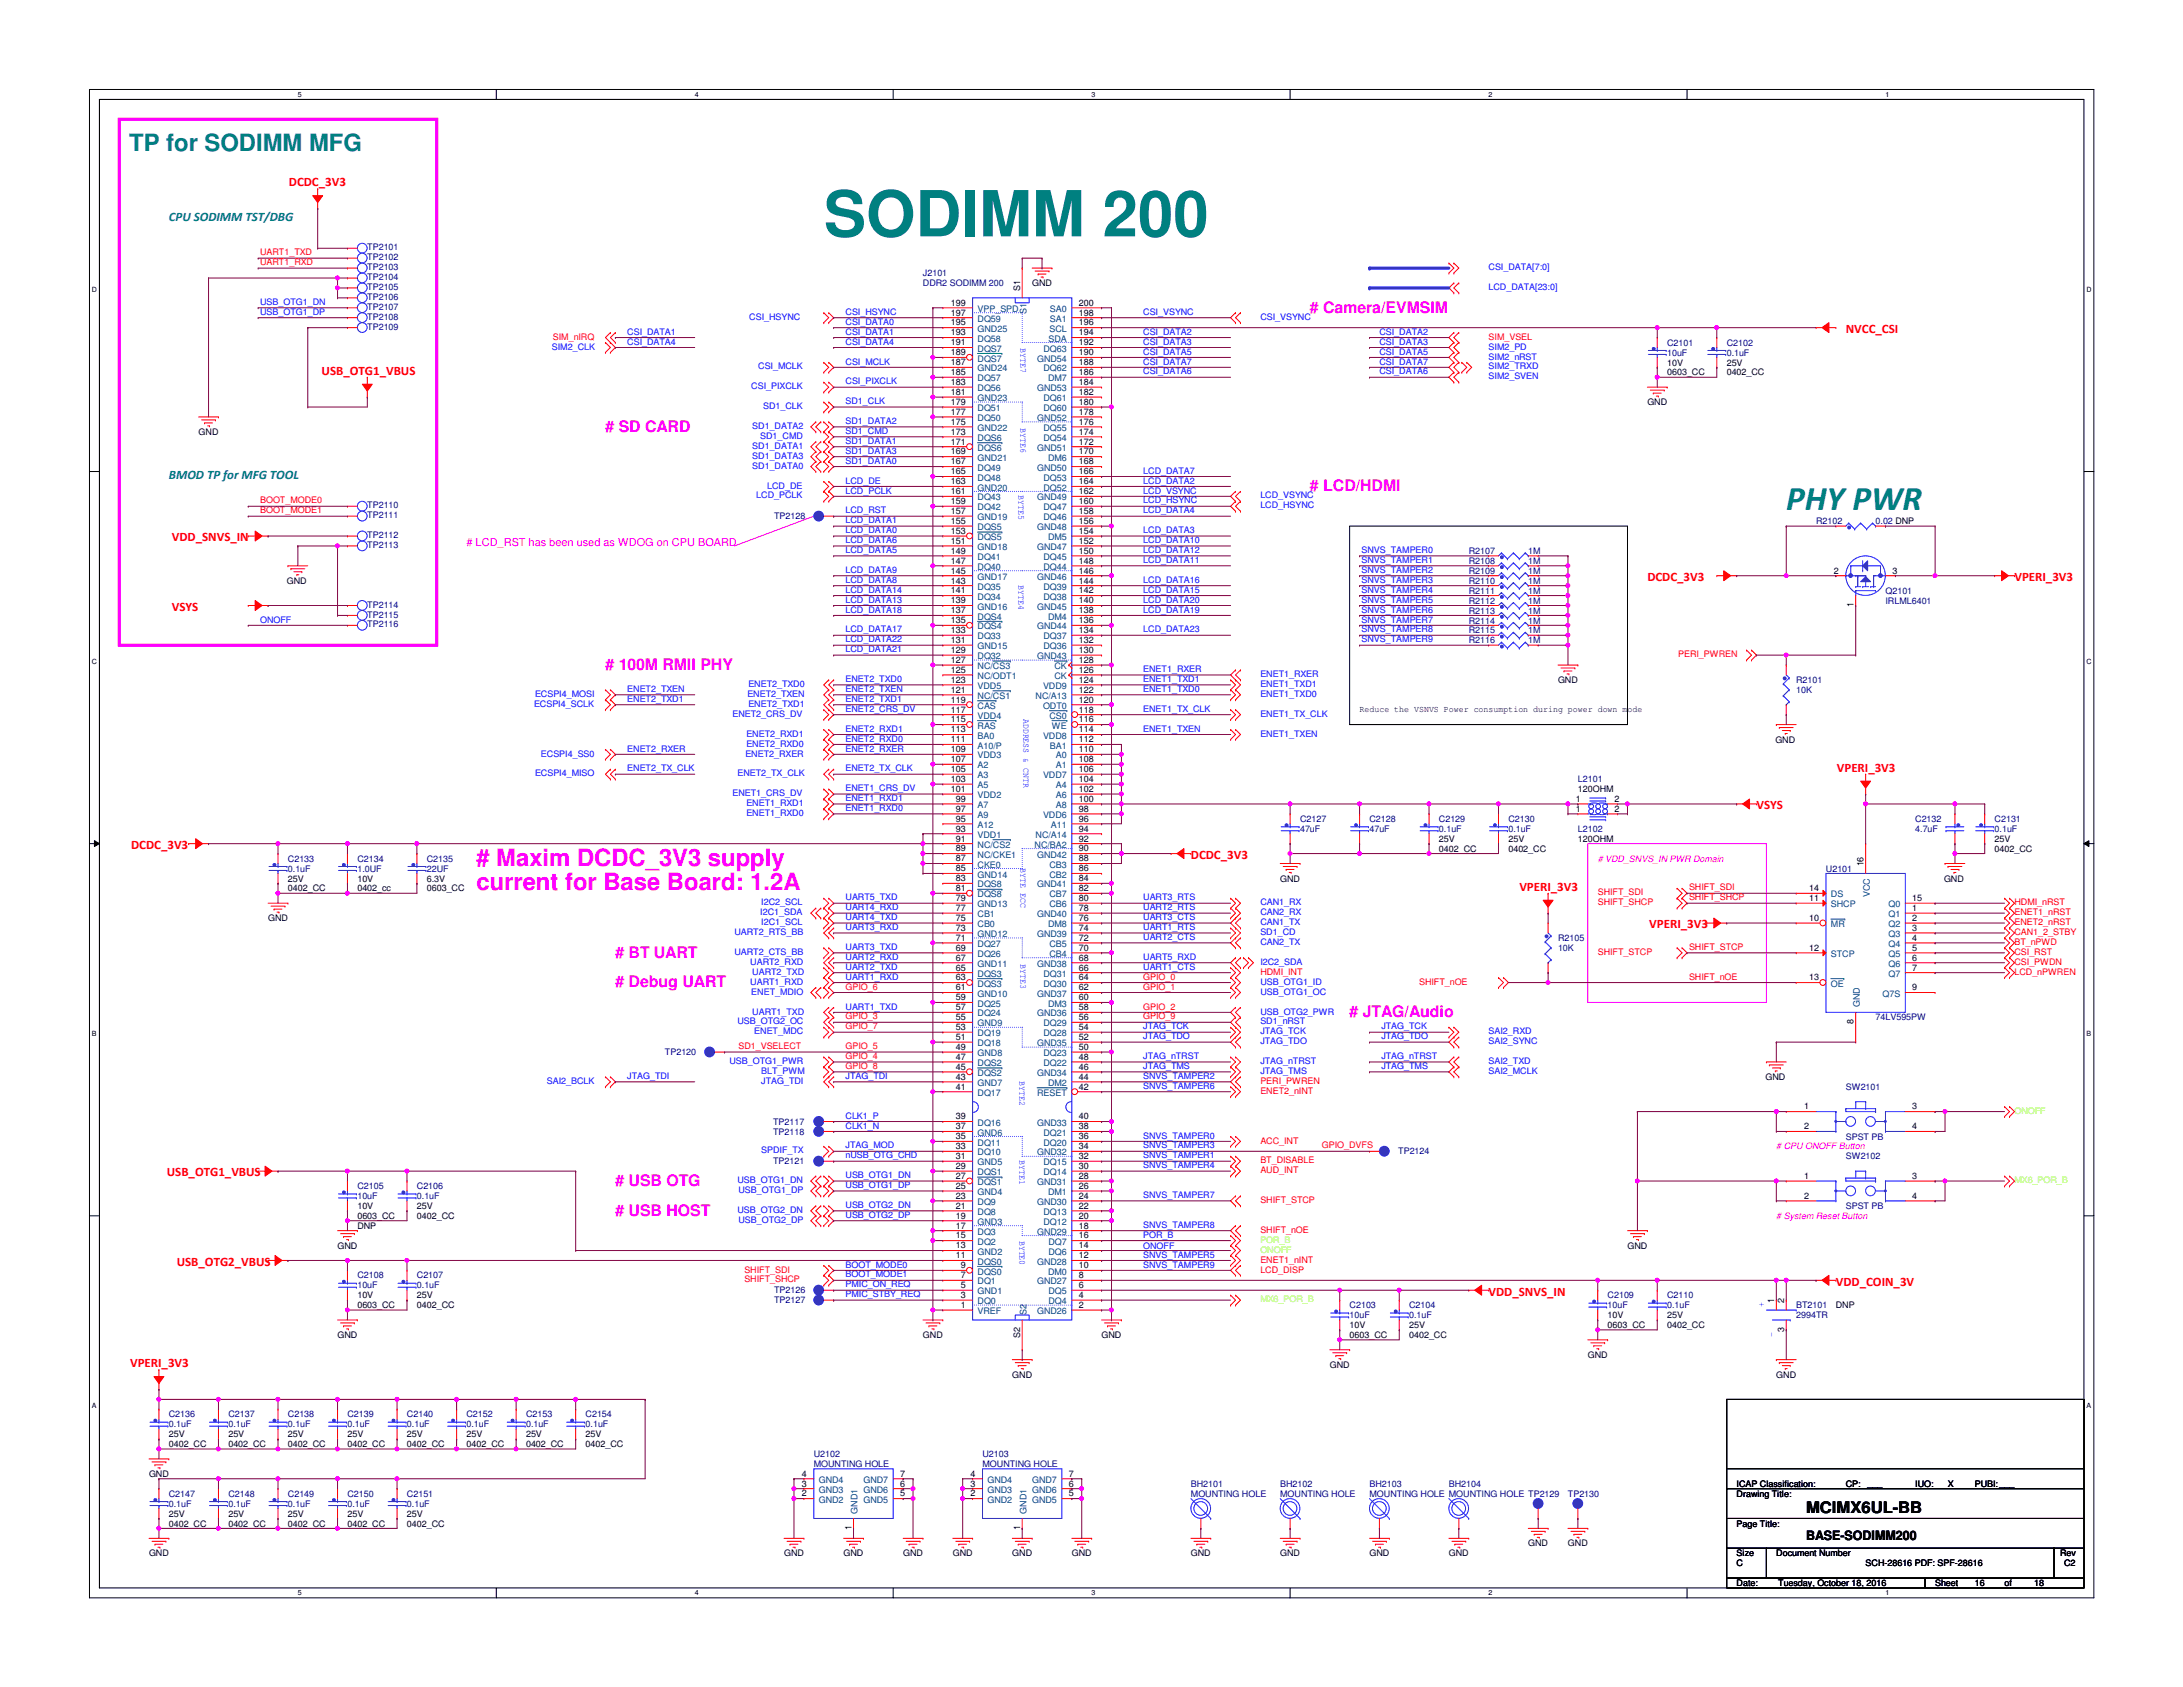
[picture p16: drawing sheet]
<svg xmlns="http://www.w3.org/2000/svg" width="559mm" height="432mm" viewBox="0 0 559 432" stroke-linecap="round" stroke-linejoin="round" font-family="sans-serif">
<defs><g id="words">
<text font-size="16.3" fill="#008080" x="210.9" y="60.5">SODIMM 200</text>
<text font-size="8.9" fill="#008080" x="457.2" y="130.4">PHY PWR</text>
<text font-size="6.1" fill="#008080" x="33.1" y="38.7">TP for SODIMM MFG</text>
<g font-size="6.1" fill="#f0f">
<text x="122" y="221.6"># Maxim DCDC_3V3 supply</text>
<text x="122" y="227.9">current for Base Board: 1.2A</text>
</g>
<g font-size="4.1" fill="#f0f">
<text x="335.3" y="80"># Camera/EVMSIM</text>
<text x="155" y="110.5"># SD CARD</text>
<text x="335.3" y="125.7"># LCD/HDMI</text>
<text x="155" y="171.4"># 100M RMII PHY</text>
<text x="157.5" y="245.1"># BT UART</text>
<text x="157.5" y="252.7"># Debug UART</text>
<text x="345.5" y="260.3"># JTAG/Audio</text>
<text x="157.5" y="303.5"># USB OTG</text>
<text x="157.5" y="311.1"># USB HOST</text>
</g>
<text font-size="4.1" x="462.3" y="387.3">MCIMX6UL-BB</text>
<g font-size="3.3" fill="#f00">
<text x="74" y="47.6">DCDC_3V3</text>
<text x="472.5" y="85.2">NVCC_CSI</text>
<text x="82.3" y="95.9">USB_OTG1_VBUS</text>
<text x="44" y="138.6">VDD_SNVS_IN</text>
<text x="421.7" y="148.7">DCDC_3V3</text>
<text x="515.7" y="148.7">VPERI_3V3</text>
<text x="44" y="156.3">VSYS</text>
<text x="470.2" y="197.5">VPERI_3V3</text>
<text x="449.6" y="207.1">VSYS</text>
<text x="33.6" y="217.3">DCDC_3V3</text>
<text x="304.8" y="219.8">DCDC_3V3</text>
<text x="388.9" y="228">VPERI_3V3</text>
<text x="422.2" y="237.6">VPERI_3V3</text>
<text x="42.7" y="301.1">USB_OTG1_VBUS</text>
<text x="45.3" y="324">USB_OTG2_VBUS</text>
<text x="469.9" y="329.1">VDD_COIN_3V</text>
<text x="381" y="331.6">VDD_SNVS_IN</text>
<text x="33.3" y="349.9">VPERI_3V3</text>
</g>
<g font-size="3.3" fill="#008080">
<text x="43.2" y="56.5">CPU SODIMM TST/DBG</text>
<text x="43.2" y="122.6">BMOD TP for MFG TOOL</text>
</g>
<text font-size="3.3" x="462.3" y="394.3">BASE-SODIMM200</text>
<text font-size="2.8" fill="#f0f" x="119.4" y="139.7"># LCD_RST has been used as WDOG on CPU BOARD</text>
<g font-size="2.3" fill="#f00">
<text x="66.6" y="65.4">UART1_TXD</text>
<text x="66.6" y="67.9">UART1_RXD</text>
<text x="141.5" y="87">SIM_nIRQ</text>
<text x="381" y="87">SIM_VSEL</text>
<text x="66.6" y="131.4">BOOT_MODE1</text>
<text x="66.6" y="128.9">BOOT_MODE0</text>
<text x="429.6" y="168.2">PERI_PWREN</text>
<text x="432.4" y="227.9">SHIFT_SDI</text>
<text x="409" y="229.2">SHIFT_SDI</text>
<text x="409" y="231.7">SHIFT_SHCP</text>
<text x="432.4" y="230.5">SHIFT_SHCP</text>
<text x="515.7" y="231.7">HDMI_nRST</text>
<text x="515.7" y="234.3">ENET1_nRST</text>
<text x="515.7" y="236.8">ENET2_nRST</text>
<text x="515.7" y="239.4">CAN1_2_STBY</text>
<text x="409" y="244.4">SHIFT_STCP</text>
<text x="432.4" y="243.2">SHIFT_STCP</text>
<text x="515.7" y="241.9">BT_nPWD</text>
<text x="515.7" y="244.4">CSI_RST</text>
<text x="292.7" y="250.8">GPIO_0</text>
<text x="322.6" y="249.5">HDMI_INT</text>
<text x="432.4" y="250.8">SHIFT_nOE</text>
<text x="515.7" y="247">CSI_PWDN</text>
<text x="515.7" y="249.5">LCD_nPWREN</text>
<text x="216.5" y="253.3">GPIO_6</text>
<text x="292.7" y="253.3">GPIO_1</text>
<text x="363.3" y="252.1">SHIFT_nOE</text>
<text x="216.5" y="263.5">GPIO_7</text>
<text x="216.5" y="260.9">GPIO_3</text>
<text x="292.7" y="258.4">GPIO_2</text>
<text x="292.7" y="260.9">GPIO_9</text>
<text x="189" y="268.6">SD1_VSELECT</text>
<text x="216.5" y="268.6">GPIO_5</text>
<text x="216.5" y="273.6">GPIO_8</text>
<text x="216.5" y="271.1">GPIO_4</text>
<text x="322.6" y="277.5">PERI_PWREN</text>
<text x="322.6" y="280">ENET2_nINT</text>
<text x="322.6" y="292.7">ACC_INT</text>
<text x="338.4" y="294">GPIO_DVFS</text>
<text x="322.6" y="297.8">BT_DISABLE</text>
<text x="322.6" y="300.3">AUD_INT</text>
<text x="322.6" y="307.9">SHIFT_STCP</text>
<text x="322.6" y="315.6">SHIFT_nOE</text>
<text x="322.6" y="323.2">ENET1_nINT</text>
<text x="190.5" y="325.7">SHIFT_SDI</text>
<text x="190.5" y="328.3">SHIFT_SHCP</text>
<text x="322.6" y="325.7">LCD_DISP</text>
</g>
<g font-size="2.3" fill="#000080">
<text x="94" y="64.1">TP2101</text>
<text x="94" y="71.7">TP2104</text>
<text x="94" y="69.2">TP2103</text>
<text x="94" y="66.6">TP2102</text>
<text x="236.3" y="70.7">J2101</text>
<text x="94" y="76.8">TP2106</text>
<text x="94" y="74.3">TP2105</text>
<text x="236.3" y="73.2">DDR2 SODIMM 200</text>
<text x="94" y="79.3">TP2107</text>
<text x="94" y="81.9">TP2108</text>
<text x="94" y="84.4">TP2109</text>
<text x="426.8" y="88.5">C2101</text>
<text x="442" y="88.5">C2102</text>
<text x="426.8" y="91">10uF</text>
<text x="442" y="91">0.1uF</text>
<text x="94" y="130.1">TP2110</text>
<text x="94" y="137.8">TP2112</text>
<text x="94" y="132.7">TP2111</text>
<text x="198.2" y="132.9">TP2128</text>
<text x="464.9" y="134.2">R2102</text>
<text x="480.1" y="134.2">0.02 DNP</text>
<text x="94" y="140.3">TP2113</text>
<text x="376" y="141.8">R2107</text>
<text x="391.2" y="141.8">1M</text>
<text x="376" y="149.4">R2110</text>
<text x="376" y="144.4">R2108</text>
<text x="376" y="146.9">R2109</text>
<text x="391.2" y="149.4">1M</text>
<text x="391.2" y="144.4">1M</text>
<text x="391.2" y="146.9">1M</text>
<text x="94" y="155.5">TP2114</text>
<text x="376" y="154.5">R2112</text>
<text x="376" y="152">R2111</text>
<text x="391.2" y="154.5">1M</text>
<text x="391.2" y="152">1M</text>
<text x="482.6" y="152">Q2101</text>
<text x="482.6" y="154.5">IRLML6401</text>
<text x="94" y="160.6">TP2116</text>
<text x="94" y="158.1">TP2115</text>
<text x="376" y="159.6">R2114</text>
<text x="376" y="157.1">R2113</text>
<text x="391.2" y="159.6">1M</text>
<text x="391.2" y="157.1">1M</text>
<text x="376" y="164.7">R2116</text>
<text x="376" y="162.1">R2115</text>
<text x="391.2" y="164.7">1M</text>
<text x="391.2" y="162.1">1M</text>
<text x="459.8" y="174.8">R2101</text>
<text x="459.8" y="177.4">10K</text>
<text x="403.9" y="200.2">L2101</text>
<text x="332.8" y="210.4">C2127</text>
<text x="332.8" y="212.9">47uF</text>
<text x="350.6" y="210.4">C2128</text>
<text x="350.6" y="212.9">47uF</text>
<text x="368.3" y="210.4">C2129</text>
<text x="368.3" y="212.9">0.1uF</text>
<text x="386.1" y="210.4">C2130</text>
<text x="386.1" y="212.9">0.1uF</text>
<text x="403.9" y="212.9">L2102</text>
<text x="490.3" y="210.4">C2132</text>
<text x="490.3" y="212.9">4.7uF</text>
<text x="510.6" y="210.4">C2131</text>
<text x="510.6" y="212.9">0.1uF</text>
<text x="73.7" y="220.6">C2133</text>
<text x="91.5" y="220.6">C2134</text>
<text x="109.3" y="220.6">C2135</text>
<text x="73.7" y="223.1">0.1uF</text>
<text x="91.5" y="223.1">1.0UF</text>
<text x="109.3" y="223.1">22UF</text>
<text x="467.4" y="223.1">U2101</text>
<text x="398.8" y="240.9">R2105</text>
<text x="398.8" y="243.4">10K</text>
<text x="480.1" y="261.2">74LV595PW</text>
<text x="170.2" y="270.1">TP2120</text>
<text x="472.5" y="279">SW2101</text>
<text x="197.9" y="287.9">TP2117</text>
<text x="197.9" y="290.4">TP2118</text>
<text x="472.5" y="291.7">SPST PB</text>
<text x="197.9" y="298">TP2121</text>
<text x="357.9" y="295.5">TP2124</text>
<text x="472.5" y="296.8">SW2102</text>
<text x="91.5" y="304.4">C2105</text>
<text x="106.7" y="304.4">C2106</text>
<text x="91.5" y="306.9">10uF</text>
<text x="106.7" y="306.9">0.1uF</text>
<text x="472.5" y="309.5">SPST PB</text>
<text x="91.5" y="327.2">C2108</text>
<text x="91.5" y="329.8">10uF</text>
<text x="106.7" y="327.2">C2107</text>
<text x="106.7" y="329.8">0.1uF</text>
<text x="198.2" y="333.6">TP2127</text>
<text x="198.2" y="331">TP2126</text>
<text x="345.5" y="334.9">C2103</text>
<text x="360.7" y="334.9">C2104</text>
<text x="411.5" y="332.3">C2109</text>
<text x="411.5" y="334.9">10uF</text>
<text x="426.8" y="332.3">C2110</text>
<text x="426.8" y="334.9">0.1uF</text>
<text x="459.8" y="334.9">BT2101</text>
<text x="345.5" y="337.4">10uF</text>
<text x="360.7" y="337.4">0.1uF</text>
<text x="459.8" y="337.4">2994TR</text>
<text x="43.2" y="362.8">C2136</text>
<text x="43.2" y="365.3">0.1uF</text>
<text x="58.5" y="362.8">C2137</text>
<text x="58.5" y="365.3">0.1uF</text>
<text x="73.7" y="362.8">C2138</text>
<text x="73.7" y="365.3">0.1uF</text>
<text x="88.9" y="362.8">C2139</text>
<text x="88.9" y="365.3">0.1uF</text>
<text x="104.2" y="362.8">C2140</text>
<text x="104.2" y="365.3">0.1uF</text>
<text x="119.4" y="362.8">C2152</text>
<text x="119.4" y="365.3">0.1uF</text>
<text x="134.7" y="362.8">C2153</text>
<text x="134.7" y="365.3">0.1uF</text>
<text x="149.9" y="362.8">C2154</text>
<text x="149.9" y="365.3">0.1uF</text>
<text x="208.3" y="373">U2102</text>
<text x="208.3" y="375.5">MOUNTING HOLE</text>
<text x="251.5" y="373">U2103</text>
<text x="251.5" y="375.5">MOUNTING HOLE</text>
<text x="43.2" y="383.1">C2147</text>
<text x="58.5" y="383.1">C2148</text>
<text x="73.7" y="383.1">C2149</text>
<text x="88.9" y="383.1">C2150</text>
<text x="104.2" y="383.1">C2151</text>
<text x="304.8" y="380.6">BH2101</text>
<text x="304.8" y="383.1">MOUNTING HOLE</text>
<text x="327.7" y="380.6">BH2102</text>
<text x="327.7" y="383.1">MOUNTING HOLE</text>
<text x="350.6" y="380.6">BH2103</text>
<text x="350.6" y="383.1">MOUNTING HOLE MOUNTING HOLE TP2129</text>
<text x="370.9" y="380.6">BH2104</text>
<text x="401.4" y="383.1">TP2130</text>
<text x="43.2" y="385.7">0.1uF</text>
<text x="58.5" y="385.7">0.1uF</text>
<text x="73.7" y="385.7">0.1uF</text>
<text x="88.9" y="385.7">0.1uF</text>
<text x="104.2" y="385.7">0.1uF</text>
</g>
<g font-size="2.3" fill="#00f">
<text x="381" y="69.2">CSI_DATA[7:0]</text>
<text x="381" y="74.3">LCD_DATA[23:0]</text>
<text x="66.6" y="78.1">USB_OTG1_DN</text>
<text x="66.6" y="80.6">USB_OTG1_DP</text>
<text x="191.8" y="81.9">CSI_HSYNC</text>
<text x="216.5" y="80.6">CSI_HSYNC</text>
<text x="216.5" y="83.1">CSI_DATA0</text>
<text x="292.7" y="80.6">CSI_VSYNC</text>
<text x="322.6" y="81.9">CSI_VSYNC</text>
<text x="141.3" y="89.5">SIM2_CLK</text>
<text x="160.6" y="85.7">CSI_DATA1</text>
<text x="160.6" y="88.2">CSI_DATA4</text>
<text x="216.5" y="88.2">CSI_DATA4</text>
<text x="216.5" y="85.7">CSI_DATA1</text>
<text x="261.2" y="89.2" transform="rotate(90 261.2 89.2)">BYTE7</text>
<text x="292.7" y="88.2">CSI_DATA3</text>
<text x="292.7" y="85.7">CSI_DATA2</text>
<text x="353.1" y="85.7">CSI_DATA2</text>
<text x="353.1" y="88.2">CSI_DATA3</text>
<text x="381" y="89.5">SIM2_PD</text>
<text x="194.1" y="94.6">CSI_MCLK</text>
<text x="216.5" y="93.3">CSI_MCLK</text>
<text x="292.7" y="95.8">CSI_DATA6</text>
<text x="292.7" y="93.3">CSI_DATA7</text>
<text x="292.7" y="90.8">CSI_DATA5</text>
<text x="353.1" y="93.3">CSI_DATA7</text>
<text x="353.1" y="95.8">CSI_DATA6</text>
<text x="353.1" y="90.8">CSI_DATA5</text>
<text x="381" y="94.6">SIM2_TRXD</text>
<text x="381" y="92">SIM2_nRST</text>
<text x="192.3" y="99.7">CSI_PIXCLK</text>
<text x="216.5" y="98.4">CSI_PIXCLK</text>
<text x="381" y="97.1">SIM2_SVEN</text>
<text x="195.4" y="104.7">SD1_CLK</text>
<text x="216.5" y="103.5">SD1_CLK</text>
<text x="192.6" y="109.8">SD1_DATA2</text>
<text x="194.6" y="112.4">SD1_CMD</text>
<text x="216.5" y="113.6">SD1_DATA1</text>
<text x="216.5" y="111.1">SD1_CMD</text>
<text x="216.5" y="108.5">SD1_DATA2</text>
<text x="261.2" y="109.5" transform="rotate(90 261.2 109.5)">BYTE6</text>
<text x="192.6" y="120">SD1_DATA0</text>
<text x="192.6" y="117.4">SD1_DATA3</text>
<text x="192.6" y="114.9">SD1_DATA1</text>
<text x="216.5" y="118.7">SD1_DATA0</text>
<text x="216.5" y="116.2">SD1_DATA3</text>
<text x="196.4" y="125.1">LCD_DE</text>
<text x="216.5" y="123.8">LCD_DE</text>
<text x="292.7" y="123.8">LCD_DATA2</text>
<text x="292.7" y="121.2">LCD_DATA7</text>
<text x="193.6" y="127.6">LCD_PCLK</text>
<text x="216.5" y="131.4">LCD_RST</text>
<text x="216.5" y="126.3">LCD_PCLK</text>
<text x="260.7" y="126.8" transform="rotate(90 260.7 126.8)">BYTE5</text>
<text x="292.7" y="126.3">LCD_VSYNC</text>
<text x="292.7" y="128.9">LCD_HSYNC</text>
<text x="292.7" y="131.4">LCD_DATA4</text>
<text x="322.6" y="127.6">LCD_VSYNC</text>
<text x="322.6" y="130.1">LCD_HSYNC</text>
<text x="216.5" y="136.5">LCD_DATA0</text>
<text x="216.5" y="133.9">LCD_DATA1</text>
<text x="292.7" y="136.5">LCD_DATA3</text>
<text x="216.5" y="141.6">LCD_DATA5</text>
<text x="216.5" y="139">LCD_DATA6</text>
<text x="292.7" y="141.6">LCD_DATA12</text>
<text x="292.7" y="139">LCD_DATA10</text>
<text x="348.5" y="141.6">SNVS_TAMPER0</text>
<text x="216.5" y="149.2">LCD_DATA8</text>
<text x="216.5" y="146.6">LCD_DATA9</text>
<text x="260.7" y="149.6" transform="rotate(90 260.7 149.6)">BYTE4</text>
<text x="292.7" y="144.1">LCD_DATA11</text>
<text x="292.7" y="149.2">LCD_DATA16</text>
<text x="348.5" y="144.1">SNVS_TAMPER1</text>
<text x="348.5" y="149.2">SNVS_TAMPER3</text>
<text x="348.5" y="146.6">SNVS_TAMPER2</text>
<text x="216.5" y="154.3">LCD_DATA13</text>
<text x="216.5" y="151.7">LCD_DATA14</text>
<text x="292.7" y="151.7">LCD_DATA15</text>
<text x="292.7" y="154.3">LCD_DATA20</text>
<text x="348.5" y="151.7">SNVS_TAMPER4</text>
<text x="348.5" y="154.3">SNVS_TAMPER5</text>
<text x="66.6" y="159.6">ONOFF</text>
<text x="216.5" y="161.9">LCD_DATA17</text>
<text x="216.5" y="156.8">LCD_DATA18</text>
<text x="292.7" y="161.9">LCD_DATA23</text>
<text x="292.7" y="156.8">LCD_DATA19</text>
<text x="348.5" y="156.8">SNVS_TAMPER6</text>
<text x="348.5" y="159.3">SNVS_TAMPER7</text>
<text x="348.5" y="161.9">SNVS_TAMPER8</text>
<text x="216.5" y="167">LCD_DATA21</text>
<text x="216.5" y="164.4">LCD_DATA22</text>
<text x="348.5" y="164.4">SNVS_TAMPER9</text>
<text x="292.7" y="172">ENET1_RXER</text>
<text x="322.6" y="173.3">ENET1_RXER</text>
<text x="136.9" y="178.4">ECSPI4_MOSI</text>
<text x="160.6" y="179.7">ENET2_TXD1</text>
<text x="160.6" y="177.1">ENET2_TXEN</text>
<text x="191.3" y="178.4">ENET2_TXEN</text>
<text x="191.6" y="175.9">ENET2_TXD0</text>
<text x="216.5" y="179.7">ENET2_TXD1</text>
<text x="216.5" y="177.1">ENET2_TXEN</text>
<text x="216.5" y="174.6">ENET2_TXD0</text>
<text x="292.7" y="174.6">ENET1_TXD1</text>
<text x="292.7" y="177.1">ENET1_TXD0</text>
<text x="322.6" y="175.9">ENET1_TXD1</text>
<text x="322.6" y="178.4">ENET1_TXD0</text>
<text x="136.7" y="180.9">ECSPI4_SCLK</text>
<text x="187.5" y="183.5">ENET2_CRS_DV</text>
<text x="191.6" y="180.9">ENET2_TXD1</text>
<text x="216.5" y="182.2">ENET2_CRS_DV</text>
<text x="262" y="183.9" transform="rotate(90 262 183.9)">ADDRESS &amp; CNTR</text>
<text x="292.7" y="182.2">ENET1_TX_CLK</text>
<text x="322.6" y="183.5">ENET1_TX_CLK</text>
<text x="191.1" y="191.1">ENET2_RXD0</text>
<text x="191.1" y="188.6">ENET2_RXD1</text>
<text x="216.5" y="189.8">ENET2_RXD0</text>
<text x="216.5" y="187.3">ENET2_RXD1</text>
<text x="292.7" y="187.3">ENET1_TXEN</text>
<text x="322.6" y="188.6">ENET1_TXEN</text>
<text x="138.5" y="193.6">ECSPI4_SS0</text>
<text x="160.6" y="197.4">ENET2_TX_CLK</text>
<text x="160.6" y="192.4">ENET2_RXER</text>
<text x="190.8" y="193.6">ENET2_RXER</text>
<text x="216.5" y="197.4">ENET2_TX_CLK</text>
<text x="216.5" y="192.4">ENET2_RXER</text>
<text x="136.9" y="198.7">ECSPI4_MISO</text>
<text x="187.5" y="203.8">ENET1_CRS_DV</text>
<text x="188.8" y="198.7">ENET2_TX_CLK</text>
<text x="216.5" y="202.5">ENET1_CRS_DV</text>
<text x="191.1" y="208.9">ENET1_RXD0</text>
<text x="191.1" y="206.3">ENET1_RXD1</text>
<text x="216.5" y="207.6">ENET1_RXD0</text>
<text x="216.5" y="205.1">ENET1_RXD1</text>
<text x="261.2" y="222.3" transform="rotate(90 261.2 222.3)">BYTE ECC</text>
<text x="194.9" y="231.7">I2C2_SCL</text>
<text x="216.5" y="233">UART4_RXD</text>
<text x="216.5" y="230.5">UART5_TXD</text>
<text x="292.7" y="230.5">UART3_RTS</text>
<text x="292.7" y="233">UART2_RTS</text>
<text x="322.6" y="231.7">CAN1_RX</text>
<text x="188" y="239.4">UART2_RTS_BB</text>
<text x="194.6" y="234.3">I2C1_SDA</text>
<text x="194.9" y="236.8">I2C1_SCL</text>
<text x="216.5" y="238.1">UART3_RXD</text>
<text x="216.5" y="235.5">UART4_TXD</text>
<text x="292.7" y="235.5">UART3_CTS</text>
<text x="292.7" y="238.1">UART1_RTS</text>
<text x="322.6" y="239.4">SD1_CD</text>
<text x="322.6" y="234.3">CAN2_RX</text>
<text x="322.6" y="236.8">CAN1_TX</text>
<text x="188" y="244.4">UART2_CTS_BB</text>
<text x="216.5" y="245.7">UART2_RXD</text>
<text x="216.5" y="243.2">UART3_TXD</text>
<text x="292.7" y="245.7">UART5_RXD</text>
<text x="292.7" y="240.6">UART2_CTS</text>
<text x="322.6" y="241.9">CAN2_TX</text>
<text x="192.1" y="247">UART2_RXD</text>
<text x="192.6" y="249.5">UART2_TXD</text>
<text x="216.5" y="250.8">UART1_RXD</text>
<text x="216.5" y="248.2">UART2_TXD</text>
<text x="261.2" y="246.7" transform="rotate(90 261.2 246.7)">BYTE3</text>
<text x="292.7" y="248.2">UART1_CTS</text>
<text x="322.6" y="247">I2C2_SDA</text>
<text x="192.1" y="252.1">UART1_RXD</text>
<text x="192.3" y="254.6">ENET_MDIO</text>
<text x="322.6" y="252.1">USB_OTG1_ID</text>
<text x="322.6" y="254.6">USB_OTG1_OC</text>
<text x="188.8" y="262.2">USB_OTG2_OC</text>
<text x="192.6" y="259.7">UART1_TXD</text>
<text x="216.5" y="258.4">UART1_TXD</text>
<text x="292.7" y="263.5">JTAG_TCK</text>
<text x="322.6" y="259.7">USB_OTG2_PWR</text>
<text x="322.6" y="262.2">SD1_nRST</text>
<text x="353.6" y="263.5">JTAG_TCK</text>
<text x="193.1" y="264.8">ENET_MDC</text>
<text x="292.7" y="266">JTAG_TDO</text>
<text x="322.6" y="264.8">JTAG_TCK</text>
<text x="322.6" y="267.3">JTAG_TDO</text>
<text x="353.6" y="266">JTAG_TDO</text>
<text x="381" y="264.8">SAI2_RXD</text>
<text x="381" y="267.3">SAI2_SYNC</text>
<text x="186.7" y="272.4">USB_OTG1_PWR</text>
<text x="194.9" y="274.9">BLT_PWM</text>
<text x="292.7" y="271.1">JTAG_nTRST</text>
<text x="292.7" y="273.6">JTAG_TMS</text>
<text x="322.6" y="272.4">JTAG_nTRST</text>
<text x="322.6" y="274.9">JTAG_TMS</text>
<text x="353.6" y="271.1">JTAG_nTRST</text>
<text x="353.6" y="273.6">JTAG_TMS</text>
<text x="381" y="272.4">SAI2_TXD</text>
<text x="381" y="274.9">SAI2_MCLK</text>
<text x="140" y="277.5">SAI2_BCLK</text>
<text x="160.6" y="276.2">JTAG_TDI</text>
<text x="194.9" y="277.5">JTAG_TDI</text>
<text x="216.5" y="276.2">JTAG_TDI</text>
<text x="261" y="276.6" transform="rotate(90 261 276.6)">BYTE2</text>
<text x="292.7" y="276.2">SNVS_TAMPER2</text>
<text x="292.7" y="278.7">SNVS_TAMPER6</text>
<text x="216.5" y="286.3">CLK1_P</text>
<text x="216.5" y="294">JTAG_MOD</text>
<text x="216.5" y="288.9">CLK1_N</text>
<text x="292.7" y="291.4">SNVS_TAMPER0</text>
<text x="292.7" y="294">SNVS_TAMPER3</text>
<text x="194.9" y="295.2">SPDIF_TX</text>
<text x="216.5" y="296.5">nUSB_OTG_CHD</text>
<text x="261" y="297" transform="rotate(90 261 297)">BYTE1</text>
<text x="292.7" y="296.5">SNVS_TAMPER1</text>
<text x="292.7" y="299">SNVS_TAMPER4</text>
<text x="188.8" y="302.9">USB_OTG1_DN</text>
<text x="189" y="305.4">USB_OTG1_DP</text>
<text x="216.5" y="304.1">USB_OTG1_DP</text>
<text x="216.5" y="301.6">USB_OTG1_DN</text>
<text x="188.8" y="310.5">USB_OTG2_DN</text>
<text x="216.5" y="311.7">USB_OTG2_DP</text>
<text x="216.5" y="309.2">USB_OTG2_DN</text>
<text x="292.7" y="306.7">SNVS_TAMPER7</text>
<text x="189" y="313">USB_OTG2_DP</text>
<text x="261" y="317.5" transform="rotate(90 261 317.5)">BYTE0</text>
<text x="292.7" y="314.3">SNVS_TAMPER8</text>
<text x="292.7" y="316.8">POR_B</text>
<text x="292.7" y="319.6">ONOFF</text>
<text x="292.7" y="321.9">SNVS_TAMPER5</text>
<text x="216.5" y="329.5">PMIC_ON_REQ</text>
<text x="216.5" y="327">BOOT_MODE1</text>
<text x="216.5" y="324.4">BOOT_MODE0</text>
<text x="292.7" y="324.4">SNVS_TAMPER9</text>
<text x="216.5" y="332.1">PMIC_STBY_REQ</text>
<text x="451.6" y="334.6" transform="rotate(-90 451.6 334.6)">+</text>
<text x="454.1" y="342.2" transform="rotate(-90 454.1 342.2)">-</text>
</g>
<g font-size="2.3">
<text x="261.1" y="74.5" transform="rotate(-90 261.1 74.5)">S1</text>
<text x="264.2" y="73.2">GND</text>
<text x="243.4" y="83.3">195</text>
<text x="243.4" y="80.8">197</text>
<text x="243.4" y="78.2">199</text>
<text x="276.1" y="83.3">196</text>
<text x="276.1" y="80.8">198</text>
<text x="276.1" y="78.2">200</text>
<text x="243.4" y="88.4">191</text>
<text x="243.4" y="85.9">193</text>
<text x="276.1" y="88.4">192</text>
<text x="276.1" y="85.9">194</text>
<text x="243.4" y="93.5">187</text>
<text x="243.4" y="90.9">189</text>
<text x="276.1" y="93.5">188</text>
<text x="276.1" y="90.9">190</text>
<text x="426.8" y="93.6">10V</text>
<text x="442" y="93.6">25V</text>
<text x="243.4" y="101.1">181</text>
<text x="243.4" y="98.6">183</text>
<text x="243.4" y="96">185</text>
<text x="276.1" y="101.1">182</text>
<text x="276.1" y="98.6">184</text>
<text x="276.1" y="96">186</text>
<text x="426.8" y="96.1">0603_CC</text>
<text x="442" y="96.1">0402_CC</text>
<text x="243.4" y="106.2">177</text>
<text x="243.4" y="103.6">179</text>
<text x="276.1" y="106.2">178</text>
<text x="276.1" y="103.6">180</text>
<text x="421.7" y="103.7">GND</text>
<text x="50.8" y="111.3">GND</text>
<text x="243.4" y="113.8">171</text>
<text x="243.4" y="111.3">173</text>
<text x="243.4" y="108.7">175</text>
<text x="276.1" y="113.8">172</text>
<text x="276.1" y="111.3">174</text>
<text x="276.1" y="108.7">176</text>
<text x="243.4" y="118.9">167</text>
<text x="243.4" y="116.3">169</text>
<text x="276.1" y="118.9">168</text>
<text x="276.1" y="116.3">170</text>
<text x="243.4" y="124">163</text>
<text x="243.4" y="121.4">165</text>
<text x="276.1" y="124">164</text>
<text x="276.1" y="121.4">166</text>
<text x="243.4" y="131.6">157</text>
<text x="243.4" y="129">159</text>
<text x="243.4" y="126.5">161</text>
<text x="276.1" y="131.6">158</text>
<text x="276.1" y="129">160</text>
<text x="276.1" y="126.5">162</text>
<text x="243.4" y="136.7">153</text>
<text x="243.4" y="134.1">155</text>
<text x="276.1" y="136.7">154</text>
<text x="276.1" y="134.1">156</text>
<text x="243.4" y="141.7">149</text>
<text x="243.4" y="139.2">151</text>
<text x="276.1" y="141.7">150</text>
<text x="276.1" y="139.2">152</text>
<text x="73.4" y="149.4">GND</text>
<text x="243.4" y="149.4">143</text>
<text x="243.4" y="146.8">145</text>
<text x="243.4" y="144.3">147</text>
<text x="276.1" y="149.4">144</text>
<text x="276.1" y="146.8">146</text>
<text x="276.1" y="144.3">148</text>
<text x="469.4" y="146.8">2</text>
<text x="484.4" y="146.8">3</text>
<text x="243.4" y="154.4">139</text>
<text x="243.4" y="151.9">141</text>
<text x="276.1" y="154.4">140</text>
<text x="276.1" y="151.9">142</text>
<text x="474.5" y="155.5" transform="rotate(-90 474.5 155.5)">1</text>
<text x="243.4" y="159.5">135</text>
<text x="243.4" y="157">137</text>
<text x="276.1" y="159.5">136</text>
<text x="276.1" y="157">138</text>
<text x="243.4" y="167.1">129</text>
<text x="243.4" y="164.6">131</text>
<text x="243.4" y="162.1">133</text>
<text x="276.1" y="167.1">130</text>
<text x="276.1" y="164.6">132</text>
<text x="276.1" y="162.1">134</text>
<text x="243.4" y="172.2">125</text>
<text x="243.4" y="169.7">127</text>
<text x="276.1" y="172.2">126</text>
<text x="276.1" y="169.7">128</text>
<text x="243.4" y="179.8">119</text>
<text x="243.4" y="177.3">121</text>
<text x="243.4" y="174.8">123</text>
<text x="276.1" y="179.8">120</text>
<text x="276.1" y="177.3">122</text>
<text x="276.1" y="174.8">124</text>
<text x="398.8" y="174.8">GND</text>
<text x="243.4" y="184.9">115</text>
<text x="243.4" y="182.4">117</text>
<text x="276.1" y="184.9">116</text>
<text x="276.1" y="182.4">118</text>
<text x="348" y="182.2">Reduce the VSNVS Power consumption during power down mode</text>
<text x="243.4" y="190">111</text>
<text x="243.4" y="187.5">113</text>
<text x="276.1" y="190">112</text>
<text x="276.1" y="187.5">114</text>
<text x="454.4" y="190.1">GND</text>
<text x="243.4" y="197.6">105</text>
<text x="243.4" y="195.1">107</text>
<text x="243.4" y="192.5">109</text>
<text x="276.1" y="197.6">106</text>
<text x="276.1" y="195.1">108</text>
<text x="276.1" y="192.5">110</text>
<text x="243.4" y="202.7">101</text>
<text x="243.4" y="200.2">103</text>
<text x="276.1" y="202.7">102</text>
<text x="276.1" y="200.2">104</text>
<text x="403.9" y="202.8">120OHM</text>
<text x="244.6" y="207.8">97</text>
<text x="244.6" y="205.2">99</text>
<text x="276.1" y="207.8">98</text>
<text x="276.1" y="205.2">100</text>
<text x="403.4" y="207.8">1</text>
<text x="403.4" y="205.2">1</text>
<text x="413.3" y="207.8">2</text>
<text x="413.3" y="205.2">2</text>
<text x="244.6" y="215.4">91</text>
<text x="244.6" y="212.9">93</text>
<text x="244.6" y="210.3">95</text>
<text x="276.1" y="215.4">92</text>
<text x="276.1" y="212.9">94</text>
<text x="276.1" y="210.3">96</text>
<text x="368.3" y="215.5">25V</text>
<text x="386.1" y="215.5">25V</text>
<text x="403.9" y="215.5">120OHM</text>
<text x="510.6" y="215.5">25V</text>
<text x="244.6" y="220.5">87</text>
<text x="244.6" y="217.9">89</text>
<text x="276.1" y="220.5">88</text>
<text x="276.1" y="217.9">90</text>
<text x="368.3" y="218">0402_CC</text>
<text x="386.1" y="218">0402_CC</text>
<text x="477" y="221.8" transform="rotate(-90 477 221.8)">16</text>
<text x="510.6" y="218">0402_CC</text>
<text x="73.7" y="225.6">25V</text>
<text x="91.5" y="225.6">10V</text>
<text x="109.3" y="225.6">6.3V</text>
<text x="244.6" y="225.6">83</text>
<text x="244.6" y="223">85</text>
<text x="276.1" y="225.6">84</text>
<text x="276.1" y="223">86</text>
<text x="327.7" y="225.6">GND</text>
<text x="497.6" y="225.6">GND</text>
<text x="73.7" y="228.2">0402_CC</text>
<text x="91.5" y="228.2">0402_cc</text>
<text x="109.3" y="228.2">0603_CC</text>
<text x="244.6" y="233.2">77</text>
<text x="244.6" y="230.6">79</text>
<text x="244.6" y="228.1">81</text>
<text x="276.1" y="233.2">78</text>
<text x="276.1" y="230.6">80</text>
<text x="276.1" y="228.1">82</text>
<text x="463.1" y="228.1">14</text>
<text x="463.1" y="230.6">11</text>
<text x="489.5" y="233.2">1</text>
<text x="489.5" y="230.6">15</text>
<text x="68.6" y="235.8">GND</text>
<text x="244.6" y="238.3">73</text>
<text x="244.6" y="235.7">75</text>
<text x="276.1" y="238.3">74</text>
<text x="276.1" y="235.7">76</text>
<text x="463.1" y="235.7">10</text>
<text x="489.5" y="235.7">2</text>
<text x="489.5" y="238.3">3</text>
<text x="244.6" y="245.9">67</text>
<text x="244.6" y="243.3">69</text>
<text x="244.6" y="240.8">71</text>
<text x="276.1" y="245.9">68</text>
<text x="276.1" y="243.3">70</text>
<text x="276.1" y="240.8">72</text>
<text x="463.1" y="243.3">12</text>
<text x="489.5" y="243.3">5</text>
<text x="489.5" y="240.8">4</text>
<text x="489.5" y="245.9">6</text>
<text x="244.6" y="251">63</text>
<text x="244.6" y="248.4">65</text>
<text x="276.1" y="251">64</text>
<text x="276.1" y="248.4">66</text>
<text x="463.1" y="251">13</text>
<text x="489.5" y="248.4">7</text>
<text x="244.6" y="256">59</text>
<text x="244.6" y="253.5">61</text>
<text x="276.1" y="256">60</text>
<text x="276.1" y="253.5">62</text>
<text x="489.5" y="253.5">9</text>
<text x="244.6" y="263.7">53</text>
<text x="244.6" y="261.1">55</text>
<text x="244.6" y="258.6">57</text>
<text x="276.1" y="263.7">54</text>
<text x="276.1" y="261.1">56</text>
<text x="276.1" y="258.6">58</text>
<text x="474.5" y="262.2" transform="rotate(-90 474.5 262.2)">8</text>
<text x="244.6" y="268.7">49</text>
<text x="244.6" y="266.2">51</text>
<text x="276.1" y="268.7">50</text>
<text x="276.1" y="266.2">52</text>
<text x="244.6" y="273.8">45</text>
<text x="244.6" y="271.3">47</text>
<text x="276.1" y="273.8">46</text>
<text x="276.1" y="271.3">48</text>
<text x="244.6" y="278.9">41</text>
<text x="244.6" y="276.4">43</text>
<text x="276.1" y="278.9">42</text>
<text x="276.1" y="276.4">44</text>
<text x="451.9" y="276.4">GND</text>
<text x="244.6" y="286.5">39</text>
<text x="276.1" y="286.5">40</text>
<text x="461.8" y="284">1</text>
<text x="489.5" y="284">3</text>
<text x="244.6" y="291.6">35</text>
<text x="244.6" y="289.1">37</text>
<text x="276.1" y="291.6">36</text>
<text x="276.1" y="289.1">38</text>
<text x="461.8" y="289.1">2</text>
<text x="489.5" y="289.1">4</text>
<text x="244.6" y="299.2">29</text>
<text x="244.6" y="296.7">31</text>
<text x="244.6" y="294.1">33</text>
<text x="276.1" y="299.2">30</text>
<text x="276.1" y="296.7">32</text>
<text x="276.1" y="294.1">34</text>
<text x="244.6" y="304.3">25</text>
<text x="244.6" y="301.8">27</text>
<text x="276.1" y="304.3">26</text>
<text x="276.1" y="301.8">28</text>
<text x="461.8" y="301.8">1</text>
<text x="489.5" y="301.8">3</text>
<text x="91.5" y="312">0603_CC</text>
<text x="91.5" y="309.5">10V</text>
<text x="106.7" y="312">0402_CC</text>
<text x="106.7" y="309.5">25V</text>
<text x="244.6" y="311.9">19</text>
<text x="244.6" y="309.4">21</text>
<text x="244.6" y="306.8">23</text>
<text x="276.1" y="311.9">20</text>
<text x="276.1" y="309.4">22</text>
<text x="276.1" y="306.8">24</text>
<text x="461.8" y="306.8">2</text>
<text x="489.5" y="306.8">4</text>
<text x="91.5" y="314.5">DNP</text>
<text x="244.6" y="317">15</text>
<text x="244.6" y="314.5">17</text>
<text x="276.1" y="317">16</text>
<text x="276.1" y="314.5">18</text>
<text x="86.4" y="319.6">GND</text>
<text x="244.6" y="322.1">11</text>
<text x="244.6" y="319.5">13</text>
<text x="276.1" y="322.1">12</text>
<text x="276.1" y="319.5">14</text>
<text x="416.6" y="319.6">GND</text>
<text x="245.9" y="329.7">5</text>
<text x="245.9" y="327.2">7</text>
<text x="245.9" y="324.6">9</text>
<text x="276.1" y="329.7">6</text>
<text x="276.1" y="327.2">8</text>
<text x="276.1" y="324.6">10</text>
<text x="91.5" y="334.9">0603_CC</text>
<text x="91.5" y="332.3">10V</text>
<text x="106.7" y="334.9">0402_CC</text>
<text x="106.7" y="332.3">25V</text>
<text x="245.9" y="334.8">1</text>
<text x="245.9" y="332.2">3</text>
<text x="276.1" y="334.8">2</text>
<text x="276.1" y="332.2">4</text>
<text x="454.2" y="333.5" transform="rotate(-90 454.2 333.5)">1</text>
<text x="456.7" y="333.5" transform="rotate(-90 456.7 333.5)">2</text>
<text x="469.9" y="334.9">DNP</text>
<text x="345.5" y="339.9">10V</text>
<text x="360.7" y="339.9">25V</text>
<text x="411.5" y="339.9">0603_CC</text>
<text x="411.5" y="337.4">10V</text>
<text x="426.8" y="339.9">0402_CC</text>
<text x="426.8" y="337.4">25V</text>
<text x="456.7" y="340.9" transform="rotate(-90 456.7 340.9)">3</text>
<text x="86.4" y="342.5">GND</text>
<text x="236.3" y="342.5">GND</text>
<text x="261.1" y="342.4" transform="rotate(-90 261.1 342.4)">S2</text>
<text x="282" y="342.5">GND</text>
<text x="345.5" y="342.5">0603_CC</text>
<text x="360.7" y="342.5">0402_CC</text>
<text x="406.4" y="347.6">GND</text>
<text x="259.1" y="352.6">GND</text>
<text x="340.4" y="350.1">GND</text>
<text x="454.7" y="352.6">GND</text>
<text x="43.2" y="370.4">0402_CC</text>
<text x="43.2" y="367.9">25V</text>
<text x="58.5" y="370.4">0402_CC</text>
<text x="58.5" y="367.9">25V</text>
<text x="73.7" y="370.4">0402_CC</text>
<text x="73.7" y="367.9">25V</text>
<text x="88.9" y="370.4">0402_CC</text>
<text x="88.9" y="367.9">25V</text>
<text x="104.2" y="370.4">0402_CC</text>
<text x="104.2" y="367.9">25V</text>
<text x="119.4" y="370.4">0402_CC</text>
<text x="119.4" y="367.9">25V</text>
<text x="134.7" y="370.4">0402_CC</text>
<text x="134.7" y="367.9">25V</text>
<text x="149.9" y="370.4">0402_CC</text>
<text x="149.9" y="367.9">25V</text>
<text x="205.3" y="378">4</text>
<text x="230.4" y="378">7</text>
<text x="248.5" y="378">4</text>
<text x="273.6" y="378">7</text>
<text x="38.1" y="378">GND</text>
<text x="205.3" y="383">2</text>
<text x="205.3" y="380.5">3</text>
<text x="230.4" y="380.5">6</text>
<text x="230.4" y="383">5</text>
<text x="248.5" y="383">2</text>
<text x="248.5" y="380.5">3</text>
<text x="273.6" y="380.5">6</text>
<text x="273.6" y="383">5</text>
<text x="444.5" y="383.1">Drawing Title:</text>
<text x="444.5" y="380.6">ICAP Classification:</text>
<text x="472.5" y="380.6">CP:</text>
<text x="478.1" y="380.3">___</text>
<text x="490.3" y="380.6">IUO:</text>
<text x="497.4" y="380.6">_X_</text>
<text x="505.5" y="380.6">PUBI:___</text>
<text x="43.2" y="388.2">25V</text>
<text x="58.5" y="388.2">25V</text>
<text x="73.7" y="388.2">25V</text>
<text x="88.9" y="388.2">25V</text>
<text x="104.2" y="388.2">25V</text>
<text x="43.2" y="390.7">0402_CC</text>
<text x="58.5" y="390.7">0402_CC</text>
<text x="73.7" y="390.7">0402_CC</text>
<text x="88.9" y="390.7">0402_CC</text>
<text x="104.2" y="390.7">0402_CC</text>
<text x="217.9" y="391.7" transform="rotate(-90 217.9 391.7)">1</text>
<text x="261.1" y="391.7" transform="rotate(-90 261.1 391.7)">1</text>
<text x="391.2" y="395.8">GND</text>
<text x="401.4" y="395.8">GND</text>
<text x="444.5" y="390.7">Page Title:</text>
<text x="38.1" y="398.4">GND</text>
<text x="200.7" y="398.4">GND</text>
<text x="215.9" y="398.4">GND</text>
<text x="231.2" y="398.4">GND</text>
<text x="243.9" y="398.4">GND</text>
<text x="259.1" y="398.4">GND</text>
<text x="274.4" y="398.4">GND</text>
<text x="304.8" y="398.4">GND</text>
<text x="327.7" y="398.4">GND</text>
<text x="350.6" y="398.4">GND</text>
<text x="370.9" y="398.4">GND</text>
<text x="444.5" y="398.4">Size</text>
<text x="444.5" y="400.9">C</text>
<text x="454.7" y="398.4">Document Number</text>
<text x="477.6" y="400.9">SCH-28616 PDF: SPF-28616</text>
<text x="527.3" y="398.4">Rev</text>
<text x="528.4" y="400.9">C2</text>
<text x="444.5" y="406">Date:</text>
<text x="455.2" y="406">Tuesday, October 18, 2016</text>
<text x="495.3" y="406">Sheet</text>
<text x="505.5" y="406">16</text>
<text x="513.1" y="406">of</text>
<text x="520.7" y="406">18</text>
</g>
<g font-size="2.3" fill="#004080">
<text x="250.2" y="82.4">DQ59</text>
<text x="250.2" y="79.8">VPP_SPD</text>
<text x="262.7" y="80.3" transform="rotate(-90 262.7 80.3)">S1</text>
<text x="268.8" y="82.4">SA1</text>
<text x="268.8" y="79.8">SA0</text>
<text x="250.2" y="87.5">DQ58</text>
<text x="250.2" y="84.9">GND25</text>
<text x="268.4" y="87.5">SDA</text>
<text x="268.6" y="84.9">SCL</text>
<text x="250.2" y="95.1">GND24</text>
<text x="250.2" y="92.5">DQS7</text>
<text x="250.2" y="90">DQS7</text>
<text x="265.5" y="92.5">GND54</text>
<text x="267.1" y="95.1">DQ62</text>
<text x="267.1" y="90">DQ63</text>
<text x="250.2" y="100.2">DQ56</text>
<text x="250.2" y="97.6">DQ57</text>
<text x="265.5" y="100.2">GND53</text>
<text x="268.3" y="97.6">DM7</text>
<text x="250.2" y="107.8">DQ50</text>
<text x="250.2" y="105.2">DQ51</text>
<text x="250.2" y="102.7">GND23</text>
<text x="265.5" y="107.8">GND52</text>
<text x="267.1" y="105.2">DQ60</text>
<text x="267.1" y="102.7">DQ61</text>
<text x="250.2" y="112.9">DQS6</text>
<text x="250.2" y="110.3">GND22</text>
<text x="267.1" y="112.9">DQ54</text>
<text x="267.1" y="110.3">DQ55</text>
<text x="250.2" y="117.9">GND21</text>
<text x="250.2" y="115.4">DQS6</text>
<text x="265.5" y="115.4">GND51</text>
<text x="268.3" y="117.9">DM6</text>
<text x="250.2" y="125.6">GND20</text>
<text x="250.2" y="123">DQ48</text>
<text x="250.2" y="120.5">DQ49</text>
<text x="265.5" y="120.5">GND50</text>
<text x="267.1" y="125.6">DQ52</text>
<text x="267.1" y="123">DQ53</text>
<text x="250.2" y="130.6">DQ42</text>
<text x="250.2" y="128.1">DQ43</text>
<text x="265.5" y="128.1">GND49</text>
<text x="267.1" y="130.6">DQ47</text>
<text x="250.2" y="135.7">DQS5</text>
<text x="250.2" y="133.2">GND19</text>
<text x="265.5" y="135.7">GND48</text>
<text x="267.1" y="133.2">DQ46</text>
<text x="250.2" y="143.3">DQ41</text>
<text x="250.2" y="140.8">GND18</text>
<text x="250.2" y="138.3">DQS5</text>
<text x="265.5" y="140.8">GND47</text>
<text x="267.1" y="143.3">DQ45</text>
<text x="268.3" y="138.3">DM5</text>
<text x="250.2" y="148.4">GND17</text>
<text x="250.2" y="145.9">DQ40</text>
<text x="265.5" y="148.4">GND46</text>
<text x="267.1" y="145.9">DQ44</text>
<text x="250.2" y="153.5">DQ34</text>
<text x="250.2" y="151">DQ35</text>
<text x="267.1" y="153.5">DQ38</text>
<text x="267.1" y="151">DQ39</text>
<text x="250.2" y="161.1">DQS4</text>
<text x="250.2" y="158.6">DQS4</text>
<text x="250.2" y="156">GND16</text>
<text x="265.5" y="161.1">GND44</text>
<text x="265.5" y="156">GND45</text>
<text x="268.3" y="158.6">DM4</text>
<text x="250.2" y="166.2">GND15</text>
<text x="250.2" y="163.7">DQ33</text>
<text x="267.1" y="166.2">DQ36</text>
<text x="267.1" y="163.7">DQ37</text>
<text x="250.2" y="173.8">NC/ODT1</text>
<text x="250.2" y="171.3">NC/CS3</text>
<text x="250.2" y="168.7">DQ32</text>
<text x="265.5" y="168.7">GND43</text>
<text x="269.9" y="173.8">CK</text>
<text x="269.9" y="171.3">CK</text>
<text x="250.2" y="178.9">NC/CS1</text>
<text x="250.2" y="176.4">VDD5</text>
<text x="265.1" y="178.9">NC/A13</text>
<text x="267" y="176.4">VDD9</text>
<text x="250.2" y="184">VDD4</text>
<text x="250.2" y="181.4">CAS</text>
<text x="267" y="181.4">ODT0</text>
<text x="268.6" y="184">CS0</text>
<text x="250.2" y="191.6">A10/P</text>
<text x="250.2" y="189.1">BA0</text>
<text x="250.2" y="186.5">RAS</text>
<text x="267" y="189.1">VDD8</text>
<text x="268.8" y="191.6">BA1</text>
<text x="269.3" y="186.5">WE</text>
<text x="250.2" y="196.7">A2</text>
<text x="250.2" y="194.1">VDD3</text>
<text x="270.3" y="196.7">A1</text>
<text x="270.3" y="194.1">A0</text>
<text x="250.2" y="201.8">A5</text>
<text x="250.2" y="199.2">A3</text>
<text x="267" y="199.2">VDD7</text>
<text x="270.3" y="201.8">A4</text>
<text x="250.2" y="209.4">A9</text>
<text x="250.2" y="206.8">A7</text>
<text x="250.2" y="204.3">VDD2</text>
<text x="267" y="209.4">VDD6</text>
<text x="270.3" y="206.8">A8</text>
<text x="270.3" y="204.3">A6</text>
<text x="250.2" y="214.5">VDD1</text>
<text x="250.2" y="211.9">A12</text>
<text x="265.1" y="214.5">NC/A14</text>
<text x="269" y="211.9">A11</text>
<text x="250.2" y="219.5">NC/CKE1</text>
<text x="250.2" y="217">NC/CS2</text>
<text x="264.8" y="217">NC/BA2</text>
<text x="265.5" y="219.5">GND42</text>
<text x="250.2" y="227.2">DQS8</text>
<text x="250.2" y="224.6">GND14</text>
<text x="250.2" y="222.1">CKE0</text>
<text x="265.5" y="227.2">GND41</text>
<text x="268.6" y="224.6">CB2</text>
<text x="268.6" y="222.1">CB3</text>
<text x="250.2" y="232.2">GND13</text>
<text x="250.2" y="229.7">DQS8</text>
<text x="268.6" y="232.2">CB6</text>
<text x="268.6" y="229.7">CB7</text>
<text x="468.7" y="229.7">DS</text>
<text x="468.7" y="232.2">SHCP</text>
<text x="478.6" y="229.7" transform="rotate(-90 478.6 229.7)">VCC</text>
<text x="483.4" y="232.2">Q0</text>
<text x="250.2" y="239.9">GND12</text>
<text x="250.2" y="237.3">CB0</text>
<text x="250.2" y="234.8">CB1</text>
<text x="265.5" y="239.9">GND39</text>
<text x="265.5" y="234.8">GND40</text>
<text x="268.3" y="237.3">DM8</text>
<text x="468.7" y="237.3">MR</text>
<text x="483.4" y="234.8">Q1</text>
<text x="483.4" y="237.3">Q2</text>
<text x="483.4" y="239.9">Q3</text>
<text x="250.2" y="244.9">DQ26</text>
<text x="250.2" y="242.4">DQ27</text>
<text x="268.6" y="244.9">CB4</text>
<text x="268.6" y="242.4">CB5</text>
<text x="468.7" y="244.9">STCP</text>
<text x="483.4" y="244.9">Q5</text>
<text x="483.4" y="242.4">Q4</text>
<text x="250.2" y="250">DQS3</text>
<text x="250.2" y="247.5">GND11</text>
<text x="265.5" y="247.5">GND38</text>
<text x="267.1" y="250">DQ31</text>
<text x="483.4" y="250">Q7</text>
<text x="483.4" y="247.5">Q6</text>
<text x="250.2" y="257.6">DQ25</text>
<text x="250.2" y="255.1">GND10</text>
<text x="250.2" y="252.6">DQS3</text>
<text x="265.5" y="255.1">GND37</text>
<text x="267.1" y="252.6">DQ30</text>
<text x="268.3" y="257.6">DM3</text>
<text x="468.7" y="252.6">OE</text>
<text x="476.1" y="257.9" transform="rotate(-90 476.1 257.9)">GND</text>
<text x="481.9" y="255.1">Q7S</text>
<text x="250.2" y="262.7">GND9</text>
<text x="250.2" y="260.2">DQ24</text>
<text x="265.5" y="260.2">GND36</text>
<text x="267.1" y="262.7">DQ29</text>
<text x="250.2" y="267.8">DQ18</text>
<text x="250.2" y="265.3">DQ19</text>
<text x="265.5" y="267.8">GND35</text>
<text x="267.1" y="265.3">DQ28</text>
<text x="250.2" y="275.4">DQS2</text>
<text x="250.2" y="272.9">DQS2</text>
<text x="250.2" y="270.3">GND8</text>
<text x="265.5" y="275.4">GND34</text>
<text x="267.1" y="272.9">DQ22</text>
<text x="267.1" y="270.3">DQ23</text>
<text x="250.2" y="280.5">DQ17</text>
<text x="250.2" y="278">GND7</text>
<text x="265.5" y="280.5">RESET</text>
<text x="268.3" y="278">DM2</text>
<text x="250.2" y="293.2">DQ11</text>
<text x="250.2" y="290.7">GND6</text>
<text x="250.2" y="288.1">DQ16</text>
<text x="265.5" y="288.1">GND33</text>
<text x="267.1" y="293.2">DQ20</text>
<text x="267.1" y="290.7">DQ21</text>
<text x="250.2" y="298.3">GND5</text>
<text x="250.2" y="295.7">DQ10</text>
<text x="265.5" y="295.7">GND32</text>
<text x="267.1" y="298.3">DQ15</text>
<text x="250.2" y="305.9">GND4</text>
<text x="250.2" y="303.4">DQS1</text>
<text x="250.2" y="300.8">DQS1</text>
<text x="265.5" y="303.4">GND31</text>
<text x="267.1" y="300.8">DQ14</text>
<text x="268.3" y="305.9">DM1</text>
<text x="250.2" y="311">DQ8</text>
<text x="250.2" y="308.4">DQ9</text>
<text x="265.5" y="308.4">GND30</text>
<text x="267.1" y="311">DQ13</text>
<text x="250.2" y="316.1">DQ3</text>
<text x="250.2" y="313.5">GND3</text>
<text x="265.5" y="316.1">GND29</text>
<text x="267.1" y="313.5">DQ12</text>
<text x="250.2" y="323.7">DQS0</text>
<text x="250.2" y="321.1">GND2</text>
<text x="250.2" y="318.6">DQ2</text>
<text x="265.5" y="323.7">GND28</text>
<text x="268.4" y="321.1">DQ6</text>
<text x="268.4" y="318.6">DQ7</text>
<text x="250.2" y="328.8">DQ1</text>
<text x="250.2" y="326.2">DQS0</text>
<text x="265.5" y="328.8">GND27</text>
<text x="268.3" y="326.2">DM0</text>
<text x="250.2" y="333.8">DQ0</text>
<text x="250.2" y="331.3">GND1</text>
<text x="268.4" y="333.8">DQ4</text>
<text x="268.4" y="331.3">DQ5</text>
<text x="250.2" y="336.4">VREF</text>
<text x="262.7" y="336.6" transform="rotate(-90 262.7 336.6)">S2</text>
<text x="265.5" y="336.4">GND26</text>
<text x="209.6" y="382.1">GND3</text>
<text x="209.6" y="379.6">GND4</text>
<text x="221" y="382.1">GND6</text>
<text x="221" y="379.6">GND7</text>
<text x="252.8" y="382.1">GND3</text>
<text x="252.8" y="379.6">GND4</text>
<text x="264.2" y="382.1">GND6</text>
<text x="264.2" y="379.6">GND7</text>
<text x="209.6" y="384.6">GND2</text>
<text x="219.5" y="387.4" transform="rotate(-90 219.5 387.4)">GND1</text>
<text x="221" y="384.6">GND5</text>
<text x="252.8" y="384.6">GND2</text>
<text x="262.7" y="387.4" transform="rotate(-90 262.7 387.4)">GND1</text>
<text x="264.2" y="384.6">GND5</text>
</g>
<g font-size="2.3" fill="#f0f">
<text x="409" y="220.6"># VDD_SNVS_IN PWR Domain</text>
<text x="454.7" y="294.2"># CPU ONOFF Button</text>
<text x="454.7" y="312"># System Reset Button</text>
</g>
<g font-size="2.3" fill="#80ff00">
<text x="515.7" y="285.1">ONOFF</text>
<text x="515.7" y="302.9">MX6_POR_B</text>
<text x="322.6" y="320.6">ONOFF</text>
<text x="322.6" y="318.1">POR_B</text>
<text x="322.6" y="333.3">MX6_POR_B</text>
</g>
<g font-size="1.8">
<text x="76.2" y="24.8">5</text>
<text x="177.8" y="24.8">4</text>
<text x="279.4" y="24.8">3</text>
<text x="381" y="24.8">2</text>
<text x="482.6" y="24.8">1</text>
<text x="23.5" y="74.7">D</text>
<text x="534.1" y="74.7">D</text>
<text x="23.5" y="169.9">C</text>
<text x="534.1" y="169.9">C</text>
<text x="23.5" y="265.2">B</text>
<text x="534.1" y="265.2">B</text>
<text x="23.5" y="360.4">A</text>
<text x="534.1" y="360.4">A</text>
<text x="76.2" y="408.3">5</text>
<text x="177.8" y="408.3">4</text>
<text x="279.4" y="408.3">3</text>
<text x="381" y="408.3">2</text>
<text x="482.6" y="408.3">1</text>
</g>
</g></defs>
<path d="M22.9 22.9h513.1v386.1h-513.1zM25.4 25.4h508v381h-508z" fill="none" stroke="#000" stroke-width=".26"/>
<g fill="#fff">
<path d="M76.2 23.2h1v1.9h-1z"/>
<path d="M76.2 406.7h1v2h-1z"/>
</g>
<path d="M127 22.9v2.5M127 406.4v2.6" fill="none" stroke="#000" stroke-width=".26"/>
<g fill="#fff">
<path d="M177.8 23.2h1v1.9h-1z"/>
<path d="M177.8 406.7h1v2h-1z"/>
</g>
<path d="M228.6 22.9v2.5M228.6 406.4v2.6" fill="none" stroke="#000" stroke-width=".26"/>
<g fill="#fff">
<path d="M279.4 23.2h1v1.9h-1z"/>
<path d="M279.4 406.7h1v2h-1z"/>
</g>
<path d="M330.2 22.9v2.5M330.2 406.4v2.6" fill="none" stroke="#000" stroke-width=".26"/>
<g fill="#fff">
<path d="M381 23.2h1v1.9h-1z"/>
<path d="M381 406.7h1v2h-1z"/>
</g>
<path d="M431.8 22.9v2.5M431.8 406.4v2.6" fill="none" stroke="#000" stroke-width=".26"/>
<g fill="#fff">
<path d="M482.6 23.2h1v1.9h-1z"/>
<path d="M482.6 406.7h1v2h-1z"/>
<path d="M23.5 73.1h1.3v2h-1.3z"/>
<path d="M534.1 73.1h1.2v2h-1.2z"/>
<path d="M23.5 168.3h1.3v2h-1.3z"/>
<path d="M534.1 168.3h1.2v2h-1.2z"/>
</g>
<path d="M22.9 120.7h2.5M533.4 120.7h2.6" fill="none" stroke="#000" stroke-width=".26"/>
<g fill="#fff">
<path d="M23.5 263.6h1.2v2h-1.2z"/>
<path d="M534.1 263.6h1.2v2h-1.2z"/>
</g>
<path d="M22.9 215.9h2.5M24.2 215.2l1.2 .7-1.2 .8zM533.4 215.9l1.3-.7v1.5zM533.4 215.9h2.6" fill="none" stroke="#000" stroke-width=".26"/>
<path d="M24.2 215.2l1.2 .7-1.2 .8zM533.4 215.9l1.3-.7v1.5z" fill="#000"/>
<g fill="#fff">
<path d="M23.5 358.8h1.2v2h-1.2z"/>
<path d="M534.1 358.8h1.2v2h-1.2z"/>
</g>
<path d="M345.5 134.7h71.1v50.8h-71.1zM22.9 311.2h2.5M533.4 311.2h2.6" fill="none" stroke="#000" stroke-width=".26"/>
<path d="M208.3 132.1h.1M208.3 132.1l-20.3 7.6M406.4 215.9h45.8v40.7h-45.8z" fill="none" stroke="#f0f" stroke-width=".26"/>
<path d="M30.5 30.5h81.3v134.6h-81.3z" fill="none" stroke="#f0f" stroke-width=".76"/>
<g fill="none" stroke="#f00" stroke-width=".26">
<path d="M440.2 236.3h1.8M442 236.3h.1M497.9 221h.1M497.9 221h5.1M498.6 221.8h.1M498.6 221.8h3.6M499.4 222.5h2M500.2 223.3h.1M500.2 223.3h.5M501.4 222.5h.1M452.2 271.8h.1M452.2 271.8h5"/>
<path d="M452.9 272.6h.1M452.9 272.6h3.6M453.7 273.3h2M454.4 274.1h.1M454.4 274.1h.6M455.7 273.3h.1"/>
</g>
<path d="M438.7 235l1.8 1.3-1.8 1.2z" fill-rule="evenodd" fill="#f00"/>
<path d="M477.6 203.2h.1M477.6 201.5v1.7M436.9 236.3h.1M436.9 236.3h2.8M438.7 235l1.8 1.3-1.8 1.2z" fill="none" stroke="#f00" stroke-width=".26"/>
<path d="M476.3 199.9h2.5l-1.2 1.8z" fill-rule="evenodd" fill="#f00"/>
<g fill="none" stroke="#f00" stroke-width=".26">
<path d="M81.3 53.4h.1M81.3 51.6v1.8M476.3 199.9h2.5l-1.2 1.8zM477.6 198.2h.1M477.6 198.2v2.8M416.6 315h5.1M417.4 315.8h3.5M418.1 316.5h.1M418.1 316.5h2.1M418.9 317.3h.5M419.4 317.3h.1M420.9 315.8h.1"/>
<path d="M421.7 315h.1"/>
</g>
<path d="M80.1 50.1h2.5l-1.3 1.8z" fill-rule="evenodd" fill="#f00"/>
<g fill="none" stroke="#f00" stroke-width=".26">
<path d="M80.1 50.1h2.5l-1.3 1.8zM81.3 48.3h.1M81.3 48.3v2.8M94 99.9v1.7M50.8 106.7h5.1M51.6 107.5h3.6M52.4 108.2h.1M52.4 108.2h2M53.1 109h.5M53.6 109h.1M55.2 107.5h.1M55.9 106.7h.1"/>
<path d="M94 101.6h.1"/>
</g>
<path d="M92.8 98.3h2.5l-1.3 1.8z" fill-rule="evenodd" fill="#f00"/>
<g fill="none" stroke="#f00" stroke-width=".26">
<path d="M92.8 98.3h2.5l-1.3 1.8zM94 96.6h.1M94 96.6v2.8M66.8 137.2h1.8M68.6 137.2h.1M73.7 144.8h.1M73.7 144.8h5.1M74.5 145.6h.1M74.5 145.6h3.5M75.2 146.3h2.1M76 147.1h.1M76 147.1h.5"/>
<path d="M77.3 146.3h.1"/>
</g>
<path d="M65.3 135.9l1.8 1.3-1.8 1.3z" fill-rule="evenodd" fill="#f00"/>
<path d="M63.5 137.2h.1M63.5 137.2h2.8M65.3 135.9l1.8 1.3-1.8 1.3zM66.8 155h1.8M68.6 155h.1" fill="none" stroke="#f00" stroke-width=".26"/>
<path d="M65.3 153.7l1.8 1.3-1.8 1.3z" fill-rule="evenodd" fill="#f00"/>
<path d="M63.5 155h.1M63.5 155h2.8M65.3 153.7l1.8 1.3-1.8 1.3zM510.6 147.4h.1M510.6 147.4h1.8" fill="none" stroke="#f00" stroke-width=".26"/>
<path d="M512.4 146.1l1.7 1.3-1.7 1.2z" fill-rule="evenodd" fill="#f00"/>
<path d="M442.8 147.4h1.7M444.5 147.4h.1M512.4 146.1l1.7 1.3-1.7 1.2zM512.9 147.4h2.8M515.7 147.4h.1" fill="none" stroke="#f00" stroke-width=".26"/>
<path d="M441.2 146.1l1.8 1.3-1.8 1.2z" fill-rule="evenodd" fill="#f00"/>
<path d="M439.5 147.4h.1M439.5 147.4h2.8M441.2 146.1l1.8 1.3-1.8 1.2zM299.8 218.5h.1M299.8 218.5h1.7" fill="none" stroke="#f00" stroke-width=".26"/>
<path d="M301.3 218.5l1.8-1.3v2.6z" fill-rule="evenodd" fill="#f00"/>
<g fill="none" stroke="#f00" stroke-width=".26">
<path d="M421.7 99.1h5.1M422.4 99.9h3.6M426 99.9h.1M426.8 99.1h.1M464.9 83.9h.1M464.9 83.9h1.7M423.2 100.6h.1M423.2 100.6h2M424 101.4h.5M424.5 101.4h.1M301.3 218.5l1.8-1.3v2.6zM302 218.5h2.8"/>
<path d="M304.8 218.5h.1"/>
</g>
<path d="M466.4 83.9l1.8-1.3v2.5z" fill-rule="evenodd" fill="#f00"/>
<g fill="none" stroke="#f00" stroke-width=".26">
<path d="M466.4 83.9l1.8-1.3v2.5zM467.1 83.9h2.8M469.9 83.9h.1M51.6 215.9h1.8M53.4 215.9h.1M68.6 231.2h5.1M69.4 231.9h3.5M70.1 232.7h.1M70.1 232.7h2.1M70.9 233.5h.5M71.4 233.5h.1M72.9 231.9h.1"/>
<path d="M73.7 231.2h.1M327.7 221h5.1M328.5 221.8h3.5M329.2 222.5h.1M329.2 222.5h2.1M330 223.3h.5M330.5 223.3h.1M332 221.8h.1M332.8 221h.1"/>
</g>
<path d="M50.1 214.7l1.8 1.2-1.8 1.3z" fill-rule="evenodd" fill="#f00"/>
<path d="M48.3 215.9h.1M48.3 215.9h2.8M50.1 214.7l1.8 1.2-1.8 1.3zM444.5 205.8h.1M444.5 205.8h1.8" fill="none" stroke="#f00" stroke-width=".26"/>
<path d="M446.1 205.8l1.7-1.3v2.6z" fill-rule="evenodd" fill="#f00"/>
<g fill="none" stroke="#f00" stroke-width=".26">
<path d="M446.1 205.8l1.7-1.3v2.6zM446.8 205.8h2.8M449.6 205.8h.1M86.4 315h5.1M87.2 315.8h3.5M87.9 316.5h.1M87.9 316.5h2.1M88.7 317.3h.5M89.2 317.3h.1M90.7 315.8h.1M91.5 315h.1M71.9 322.6h1.8"/>
<path d="M73.7 322.6h.1M86.4 337.9h5.1M87.2 338.6h3.5M87.9 339.4h.1M87.9 339.4h2.1M90.7 338.6h.1M91.5 337.9h.1M88.7 340.1h.5M89.2 340.1h.1M304.8 393.7h5.1M305.6 394.5h3.6M306.4 395.3h.1"/>
<path d="M306.4 395.3h2M307.1 396h.5M307.6 396h.1M309.2 394.5h.1M309.9 393.7h.1"/>
</g>
<path d="M70.4 321.4l1.8 1.2-1.8 1.3z" fill-rule="evenodd" fill="#f00"/>
<path d="M69.4 299.8h1.8M71.2 299.8h.1M68.6 322.6h.1M68.6 322.6h2.8M70.4 321.4l1.8 1.2-1.8 1.3z" fill="none" stroke="#f00" stroke-width=".26"/>
<path d="M67.9 298.5l1.7 1.3-1.7 1.2z" fill-rule="evenodd" fill="#f00"/>
<g fill="none" stroke="#f00" stroke-width=".26">
<path d="M66.1 299.8h.1M66.1 299.8h2.8M67.9 298.5l1.7 1.3-1.7 1.2zM236.3 337.9h5M237 338.6h3.6M237.8 339.4h.1M237.8 339.4h2M240.6 338.6h.1M241.3 337.9h.1M376 330.2h.1M376 330.2h1.7M238.5 340.1h.6"/>
<path d="M239.1 340.1h.1M340.4 345.5h5.1M341.2 346.2h3.5M341.9 347h.1M341.9 347h2.1M342.7 347.8h.5M343.2 347.8h.1M344.7 346.2h.1M345.5 345.5h.1M454.7 348h.1M454.7 348h5.1M455.5 348.8h.1"/>
<path d="M455.5 348.8h3.5M456.2 349.5h2.1M457 350.3h.1M457 350.3h.5M458.3 349.5h.1"/>
</g>
<path d="M377.5 330.2l1.8-1.2v2.5z" fill-rule="evenodd" fill="#f00"/>
<g fill="none" stroke="#f00" stroke-width=".26">
<path d="M282 337.9h5.1M282.7 338.6h3.6M283.5 339.4h.1M283.5 339.4h2M286.3 338.6h.1M287.1 337.9h.1M377.5 330.2l1.8-1.2v2.5zM378.2 330.2h2.8M381 330.2h.1M464.9 327.7h.1M464.9 327.7h1.7M284.3 340.1h.5"/>
<path d="M284.8 340.1h.1M406.4 342.9h5.1M407.2 343.7h3.6M408 344.5h.1M408 344.5h2M408.7 345.2h.5M409.2 345.2h.1M410.8 343.7h.1M411.5 342.9h.1"/>
</g>
<path d="M466.4 327.7l1.8-1.3v2.6z" fill-rule="evenodd" fill="#f00"/>
<path d="M396.3 233.7h.1M396.3 231.9v1.8M466.4 327.7l1.8-1.3v2.6zM467.1 327.7h2.8M469.9 327.7h.1" fill="none" stroke="#f00" stroke-width=".26"/>
<path d="M395 230.4h2.6l-1.3 1.8z" fill-rule="evenodd" fill="#f00"/>
<path d="M395 230.4h2.6l-1.3 1.8zM396.3 228.6h.1M396.3 228.6v2.8M40.7 355.6h.1M40.7 353.9v1.7" fill="none" stroke="#f00" stroke-width=".26"/>
<path d="M39.4 352.3h2.6l-1.3 1.8z" fill-rule="evenodd" fill="#f00"/>
<g fill="none" stroke="#f00" stroke-width=".26">
<path d="M264.2 68.6h5.1M265 69.4h3.5M265.7 70.1h.1M265.7 70.1h2.1M266.5 70.9h.5M267 70.9h.1M268.5 69.4h.1M269.3 68.6h.1M370.9 67.4h.1M370.9 69.9h.1M370.9 67.4l1.3 1.2-1.3 1.3M372.2 67.4h.1"/>
<path d="M372.2 69.9h.1M372.2 75h.1M372.2 72.4h.1M372.2 67.4l1.2 1.2-1.2 1.3M372.2 72.4l-1.3 1.3 1.3 1.3M373.4 72.4h.1M373.4 75h.1M373.4 72.4l-1.2 1.3 1.2 1.3M155 90.2h.1M155 87.7h.1M155 87.7l1.3 1.2-1.3 1.3M156.3 87.7h.1"/>
<path d="M156.3 90.2h.1M156.3 85.1h.1M156.3 85.1l-1.3 1.3 2.5 2.5-1.2 1.3M157.5 85.1h.1M157.5 87.7h.1M157.5 85.1l-1.2 1.3 1.2 1.3M210.9 82.6h.1M210.9 80.1h.1M210.9 95.3h.1M210.9 92.8h.1M210.9 97.8h.1M210.9 80.1l1.2 1.2-1.2 1.3"/>
<path d="M210.9 92.8l1.2 1.2-1.2 1.3M210.9 97.8l1.2 1.3-1.2 1.3M212.1 80.1h.1M212.1 82.6h.1M212.1 92.8h.1M212.1 95.3h.1M212.1 97.8h.1M212.1 80.1l1.3 1.2-1.3 1.3M212.1 92.8l1.3 1.2-1.3 1.3M212.1 97.8l1.3 1.3-1.3 1.3M316.3 80.1h.1M316.3 82.6h.1"/>
<path d="M316.3 80.1l-1.3 1.2 1.3 1.3M317.5 82.6h.1M317.5 80.1h.1M317.5 80.1l-1.2 1.2 1.2 1.3M372.2 85.1h.1M372.2 87.7h.1M372.2 90.2h.1M372.2 95.3h.1M372.2 92.8h.1M372.2 97.8h.1M372.2 90.2l-1.3 1.3 1.3 1.3M372.2 85.1l-1.3 1.3 1.3 1.3"/>
<path d="M372.2 87.7l-1.3 1.2 1.3 1.3M372.2 92.8l-1.3 1.2 1.3 1.3M372.2 95.3l-1.3 1.3 1.3 1.2M373.4 87.7h.1M373.4 85.1h.1M373.4 90.2h.1M373.4 92.8h.1M373.4 95.3h.1M373.4 97.8h.1M373.4 87.7l-1.2 1.2 1.2 1.3M373.4 85.1l-1.2 1.3 1.2 1.3M373.4 92.8l-1.2 1.2 1.2 1.3"/>
<path d="M373.4 95.3l-1.2 1.3 1.2 1.2M373.4 90.2l-1.2 1.3 1.2 1.3M374.2 92.8h.1M374.2 95.3h.1M374.2 92.8l1.3 1.2-1.3 1.3M375.5 95.3h.1M375.5 92.8h.1M375.5 92.8l1.2 1.2-1.2 1.3M208.8 118.2h.1M208.8 115.6h.1M208.8 113.1h.1M208.8 108h.1"/>
<path d="M208.8 110.5h.1M208.8 118.2l-1.2 1.2 1.2 1.3M208.8 115.6l-1.2 1.3 1.2 1.3M208.8 113.1l-1.2 1.2 1.2 1.3M208.8 108l-1.2 1.3 1.2 1.2M210.1 118.2h.1M210.1 115.6h.1M210.1 113.1h.1M210.1 110.5h.1M210.1 108h.1M210.1 118.2l-1.3 1.2 1.3 1.3M210.1 115.6l-1.3 1.3 1.3 1.3"/>
<path d="M210.1 113.1l-1.3 1.2 1.3 1.3M210.1 108l-1.3 1.3 1.3 1.2M210.9 118.2h.1M210.9 115.6h.1M210.9 113.1h.1M210.9 110.5h.1M210.9 108h.1M210.9 105.5h.1M210.9 102.9h.1M210.9 100.4h.1M210.9 118.2l1.2 1.2-1.2 1.3M210.9 115.6l1.2 1.3-1.2 1.3"/>
<path d="M210.9 113.1l1.2 1.2-1.2 1.3M210.9 110.5l1.2 1.3-1.2 1.3M210.9 108l1.2 1.3-1.2 1.2M210.9 102.9l1.2 1.3-1.2 1.3M212.1 118.2h.1M212.1 115.6h.1M212.1 113.1h.1M212.1 110.5h.1M212.1 108h.1M212.1 102.9h.1M212.1 105.5h.1M212.1 100.4h.1"/>
<path d="M212.1 118.2l1.3 1.2-1.3 1.3M212.1 115.6l1.3 1.3-1.3 1.3M212.1 113.1l1.3 1.2-1.3 1.3M212.1 110.5l1.3 1.3-1.3 1.3M212.1 108l1.3 1.3-1.3 1.2M212.1 102.9l1.3 1.3-1.3 1.3M208.8 120.7h.1M210.1 120.7h.1M210.9 125.8h.1M210.9 123.2h.1M210.9 128.3h.1M210.9 120.7h.1"/>
<path d="M210.9 123.2l1.2 1.3-1.2 1.3M210.9 125.8l1.2 1.2-1.2 1.3M212.1 123.2h.1M212.1 125.8h.1M212.1 128.3h.1M212.1 120.7h.1M212.1 123.2l1.3 1.3-1.3 1.3M212.1 125.8l1.3 1.2-1.3 1.3M316.3 125.8h.1M316.3 128.3h.1M316.3 130.9h.1M316.3 125.8l-1.3 1.2 1.3 1.3"/>
<path d="M316.3 128.3l-1.3 1.3 1.3 1.3M317.5 128.3h.1M317.5 125.8h.1M317.5 130.9h.1M317.5 125.8l-1.2 1.2 1.2 1.3M317.5 128.3l-1.2 1.3 1.2 1.3M155 179.1h.1M155 176.6h.1M155 179.1l1.3 1.3-1.3 1.3M155 176.6l1.3 1.2-1.3 1.3M156.3 179.1h.1M156.3 176.6h.1"/>
<path d="M156.3 179.1l1.2 1.3-1.2 1.3M156.3 176.6l1.2 1.2-1.2 1.3M212.1 179.1h.1M212.1 176.6h.1M212.1 174h.1M212.1 179.1l-1.2 1.3 2.5 2.5-1.3 1.3M212.1 176.6l-1.2 1.2 1.2 1.3M212.1 174l-1.2 1.3 1.2 1.3M213.4 179.1h.1M213.4 176.6h.1M213.4 174h.1M213.4 179.1l-1.3 1.3 1.3 1.3"/>
<path d="M213.4 176.6l-1.3 1.2 1.3 1.3M213.4 174l-1.3 1.3 1.3 1.3M315 174h.1M315 176.6h.1M315 179.1h.1M315 174l1.3 1.3-1.3 1.3M315 176.6l1.3 1.2-1.3 1.3M316.3 171.5h.1M316.3 174h.1M316.3 176.6h.1M316.3 179.1h.1M316.3 171.5l-1.3 1.3 2.5 2.5-1.2 1.3"/>
<path d="M316.3 176.6l1.2 1.2-1.2 1.3M317.5 174h.1M317.5 171.5h.1M317.5 171.5l-1.2 1.3 1.2 1.2M398.8 170.2h5.1M399.6 171h3.5M400.3 171.7h.1M400.3 171.7h2.1M401.1 172.5h.5M401.6 172.5h.1M403.1 171h.1M403.9 170.2h.1"/>
<path d="M447.1 169h.1M447.1 166.4h.1M447.1 166.4l1.3 1.3-1.3 1.3M448.4 166.4h.1M448.4 169h.1M448.4 166.4l1.2 1.3-1.2 1.3M155 181.7h.1M155 194.4h.1M155 191.8h.1M155 191.8l1.3 1.3-1.3 1.3M156.3 196.9h.1M156.3 199.4h.1"/>
<path d="M156.3 181.7h.1M156.3 191.8h.1M156.3 194.4h.1M156.3 196.9l-1.3 1.3 1.3 1.2M156.3 191.8l1.2 1.3-1.2 1.3M157.5 196.9h.1M157.5 199.4h.1M157.5 196.9l-1.2 1.3 1.2 1.2M210.9 194.4h.1M210.9 191.8h.1M210.9 189.3h.1M210.9 186.7h.1"/>
<path d="M210.9 184.2h.1M210.9 181.7h.1M210.9 191.8l1.2 1.3-1.2 1.3M210.9 189.3l1.2 1.2-1.2 1.3M210.9 186.7l1.2 1.3-1.2 1.3M210.9 181.7l1.2 1.2-1.2 1.3M212.1 196.9h.1M212.1 199.4h.1M212.1 191.8h.1M212.1 194.4h.1M212.1 189.3h.1M212.1 186.7h.1"/>
<path d="M212.1 181.7h.1M212.1 184.2h.1M212.1 196.9l-1.2 1.3 1.2 1.2M212.1 191.8l1.3 1.3-1.3 1.3M212.1 189.3l1.3 1.2-1.3 1.3M212.1 186.7l1.3 1.3-1.3 1.3M213.4 196.9h.1M213.4 199.4h.1M213.4 181.7h.1M213.4 196.9l-1.3 1.3 1.3 1.2M315 181.7h.1M315 184.2h.1"/>
<path d="M315 186.7h.1M315 189.3h.1M315 181.7l1.3 1.2-1.3 1.3M315 186.7l1.3 1.3-1.3 1.3M316.3 181.7h.1M316.3 184.2h.1M316.3 186.7h.1M316.3 189.3h.1M316.3 181.7l1.2 1.2-1.2 1.3M316.3 186.7l1.2 1.3-1.2 1.3M454.7 185.5h.1M454.7 185.5h5.1"/>
<path d="M455.5 186.2h.1M455.5 186.2h3.5M456.2 187h2.1M457 187.7h.1M457 187.7h.5M458.3 187h.1M210.9 209.6h.1M210.9 207.1h.1M210.9 204.5h.1M210.9 202h.1M210.9 207.1l1.2 1.2-1.2 1.3M210.9 204.5l1.2 1.3-1.2 1.3"/>
<path d="M210.9 202l1.2 1.2-1.2 1.3M212.1 207.1h.1M212.1 209.6h.1M212.1 204.5h.1M212.1 202h.1M212.1 207.1l1.3 1.2-1.3 1.3M212.1 204.5l1.3 1.3-1.3 1.3M212.1 202l1.3 1.2-1.3 1.3M208.8 235h.1M208.8 232.5h.1M208.8 232.5l-1.2 1.2 1.2 1.3M210.1 232.5h.1"/>
<path d="M210.1 235h.1M210.1 232.5l-1.3 1.2 1.3 1.3M210.9 232.5h.1M210.9 235h.1M210.9 229.9h.1M210.9 237.5h.1M210.9 232.5l1.2 1.2-1.2 1.3M210.9 229.9l1.2 1.3-1.2 1.3M210.9 235l1.2 1.3-1.2 1.2M212.1 235h.1M212.1 232.5h.1M212.1 237.5h.1"/>
<path d="M212.1 229.9h.1M212.1 232.5l1.3 1.2-1.3 1.3M212.1 235l1.3 1.3-2.5 2.5 1.2 1.3M212.1 229.9l1.3 1.3-1.3 1.3M213.4 237.5h.1M213.4 237.5l-1.3 1.3 1.3 1.3M315 237.5h.1M315 232.5h.1M315 235h.1M315 229.9h.1M315 237.5l1.3 1.3-1.3 1.3M315 232.5l1.3 1.2-1.3 1.3"/>
<path d="M315 229.9l1.3 1.3-1.3 1.3M316.3 237.5h.1M316.3 232.5h.1M316.3 235h.1M316.3 229.9h.1M316.3 237.5l1.2 1.3-2.5 2.5 1.3 1.3M316.3 232.5l1.2 1.2-2.5 2.6 1.3 1.2M316.3 229.9l1.2 1.3-1.2 1.3M317.5 237.5h.1M317.5 235h.1M317.5 235l-1.2 1.3 1.2 1.2M429.3 227.4h.1"/>
<path d="M429.3 229.9h.1M429.3 232.5h.1M429.3 227.4l1.3 1.2-1.3 1.3M429.3 229.9l1.3 1.3-1.3 1.3M430.6 229.9h.1M430.6 227.4h.1M430.6 232.5h.1M430.6 227.4l1.2 1.2-1.2 1.3M430.6 229.9l1.2 1.3-1.2 1.3M513.1 229.9h.1M513.1 232.5h.1M513.1 235h.1"/>
<path d="M513.1 237.5h.1M513.1 229.9l1.3 1.3-1.3 1.3M513.1 232.5l1.3 1.2-1.3 1.3M513.1 235l1.3 1.3-1.3 1.2M513.1 237.5l1.3 1.3-1.3 1.3M514.4 229.9h.1M514.4 232.5h.1M514.4 235h.1M514.4 237.5h.1M514.4 229.9l1.3 1.3-1.3 1.3M514.4 232.5l1.3 1.2-1.3 1.3M514.4 235l1.3 1.3-1.3 1.2"/>
<path d="M514.4 237.5l1.3 1.3-1.3 1.3M208.8 252.8h.1M208.8 255.3h.1M208.8 252.8l-1.2 1.2 1.2 1.3M210.1 255.3h.1M210.1 252.8h.1M210.1 252.8l-1.3 1.2 1.3 1.3M210.9 250.2h.1M210.9 252.8h.1M210.9 247.7h.1M210.9 245.2h.1M210.9 242.6h.1"/>
<path d="M210.9 255.3h.1M210.9 250.2l1.2 1.3-1.2 1.3M210.9 247.7l1.2 1.3-1.2 1.2M210.9 242.6l1.2 1.3-1.2 1.3M210.9 252.8l1.2 1.2-1.2 1.3M212.1 252.8h.1M212.1 250.2h.1M212.1 257.9h.1M212.1 247.7h.1M212.1 245.2h.1M212.1 242.6h.1M212.1 240.1h.1"/>
<path d="M212.1 255.3h.1M212.1 250.2l1.3 1.3-1.3 1.3M212.1 257.9l-1.2 1.2 1.2 1.3M212.1 242.6l1.3 1.3-2.5 2.5 2.5 2.6-1.3 1.2M212.1 252.8l1.3 1.2-1.3 1.3M213.4 257.9h.1M213.4 245.2h.1M213.4 247.7h.1M213.4 240.1h.1M213.4 257.9l-1.3 1.2 1.3 1.3M213.4 245.2l-1.3 1.2 1.3 1.3M315 240.1h.1"/>
<path d="M315 247.7h.1M315 250.2h.1M315 252.8h.1M315 255.3h.1M315 247.7l1.3 1.3-1.3 1.2M315 250.2l1.3 1.3-1.3 1.3M315 252.8l1.3 1.2-1.3 1.3M316.3 240.1h.1M316.3 242.6h.1M316.3 247.7h.1M316.3 245.2h.1M316.3 250.2h.1"/>
<path d="M316.3 252.8h.1M316.3 255.3h.1M316.3 257.9h.1M316.3 245.2l-1.3 1.2 2.5 2.6-1.2 1.2M316.3 250.2l1.2 1.3-1.2 1.3M316.3 252.8l1.2 1.2-1.2 1.3M316.3 257.9l-1.3 1.2 1.3 1.3M317.5 242.6h.1M317.5 240.1h.1M317.5 245.2h.1M317.5 247.7h.1M317.5 257.9h.1"/>
<path d="M317.5 240.1l-1.2 1.2 1.2 1.3M317.5 245.2l-1.2 1.2 1.2 1.3M317.5 257.9l-1.2 1.2 1.2 1.3M318.3 245.2h.1M318.3 247.7h.1M318.3 245.2l1.3 1.2-1.3 1.3M319.6 247.7h.1M319.6 245.2h.1M319.6 245.2l1.2 1.2-1.2 1.3M383.6 250.2h.1M383.6 252.8h.1M383.6 250.2l1.3 1.3-1.3 1.3"/>
<path d="M384.9 252.8h.1M384.9 250.2h.1M384.9 250.2l1.2 1.3-1.2 1.3M429.3 242.6h.1M429.3 245.2h.1M429.3 242.6l1.3 1.3-1.3 1.3M430.6 245.2h.1M430.6 242.6h.1M430.6 242.6l1.2 1.3-1.2 1.3M513.1 245.2h.1M513.1 247.7h.1M513.1 240.1h.1"/>
<path d="M513.1 242.6h.1M513.1 250.2h.1M513.1 245.2l1.3 1.2-1.3 1.3M513.1 240.1l1.3 1.2-1.3 1.3M513.1 242.6l1.3 1.3-1.3 1.3M513.1 247.7l1.3 1.3-1.3 1.2M514.4 245.2h.1M514.4 247.7h.1M514.4 240.1h.1M514.4 242.6h.1M514.4 250.2h.1M514.4 245.2l1.3 1.2-1.3 1.3"/>
<path d="M514.4 240.1l1.3 1.2-1.3 1.3M514.4 242.6l1.3 1.3-1.3 1.3M514.4 247.7l1.3 1.3-1.3 1.2M155 278.2h.1M155 275.6h.1M155 275.6l1.3 1.3-1.3 1.3M156.3 275.6h.1M156.3 278.2h.1M156.3 275.6l1.2 1.3-1.2 1.3M210.9 265.5h.1M210.9 262.9h.1M210.9 273.1h.1"/>
<path d="M210.9 270.6h.1M210.9 275.6h.1M210.9 262.9l1.2 1.3-1.2 1.3M210.9 270.6l1.2 1.2-1.2 1.3M210.9 273.1l1.2 1.3-1.2 1.2M212.1 260.4h.1M212.1 275.6h.1M212.1 278.2h.1M212.1 262.9h.1M212.1 265.5h.1M212.1 270.6h.1M212.1 273.1h.1"/>
<path d="M212.1 273.1l1.3 1.3-2.5 2.5 1.2 1.3M212.1 260.4l-1.2 1.3 2.5 2.5-1.3 1.3M212.1 270.6l1.3 1.2-1.3 1.3M213.4 260.4h.1M213.4 275.6h.1M213.4 278.2h.1M213.4 262.9h.1M213.4 275.6l-1.3 1.3 1.3 1.3M213.4 260.4l-1.3 1.3 1.3 1.2M315 262.9h.1M315 265.5h.1M315 270.6h.1"/>
<path d="M315 273.1h.1M315 275.6h.1M315 278.2h.1M315 262.9l1.3 1.3-1.3 1.3M315 270.6l1.3 1.2-1.3 1.3M315 273.1l1.3 1.3-1.3 1.2M315 278.2l1.3 1.2-1.3 1.3M316.3 262.9h.1M316.3 265.5h.1M316.3 268h.1M316.3 270.6h.1M316.3 273.1h.1"/>
<path d="M316.3 275.6h.1M316.3 278.2h.1M316.3 260.4h.1M316.3 260.4l-1.3 1.3 2.5 2.5-2.5 2.5 1.3 1.3M316.3 270.6l1.2 1.2-1.2 1.3M316.3 273.1l1.2 1.3-2.5 2.5 2.5 2.5-1.2 1.3M317.5 268h.1M317.5 265.5h.1M317.5 275.6h.1M317.5 278.2h.1M317.5 260.4h.1M317.5 262.9h.1"/>
<path d="M317.5 265.5l-1.2 1.2 1.2 1.3M317.5 275.6l-1.2 1.3 1.2 1.3M317.5 260.4l-1.2 1.3 1.2 1.2M370.9 262.9h.1M370.9 265.5h.1M370.9 262.9l1.3 1.3-1.3 1.3M372.2 262.9h.1M372.2 265.5h.1M372.2 268h.1M372.2 270.6h.1M372.2 273.1h.1M372.2 275.6h.1"/>
<path d="M372.2 262.9l1.2 1.3-2.5 2.5 1.3 1.3M372.2 270.6l-1.3 1.2 1.3 1.3M372.2 273.1l-1.3 1.3 1.3 1.2M373.4 268h.1M373.4 265.5h.1M373.4 273.1h.1M373.4 270.6h.1M373.4 275.6h.1M373.4 265.5l-1.2 1.2 1.2 1.3M373.4 270.6l-1.2 1.2 1.2 1.3M373.4 273.1l-1.2 1.3 1.2 1.2M210.9 296h.1"/>
<path d="M210.9 293.4h.1M210.9 293.4l1.2 1.3-1.2 1.3M212.1 293.4h.1M212.1 296h.1M212.1 293.4l1.3 1.3-1.3 1.3M315 280.7h.1M315 290.9h.1M315 293.4h.1M315 296h.1M315 298.5h.1M315 298.5l1.3 1.3-1.3 1.2M315 290.9l1.3 1.2-1.3 1.3"/>
<path d="M315 296l1.3 1.2-1.3 1.3M316.3 280.7h.1M316.3 290.9h.1M316.3 293.4h.1M316.3 296h.1M316.3 298.5h.1M316.3 290.9l1.2 1.2-1.2 1.3M316.3 296l1.2 1.2-1.2 1.3M316.3 298.5l1.2 1.3-1.2 1.2M513.1 283.3h.1M513.1 285.8h.1M513.1 283.3l1.3 1.2-1.3 1.3"/>
<path d="M514.4 283.3h.1M514.4 285.8h.1M514.4 283.3l1.3 1.2-1.3 1.3M208.8 313.7h.1M208.8 311.2h.1M208.8 308.7h.1M208.8 306.1h.1M208.8 303.6h.1M208.8 301h.1M208.8 311.2l-1.2 1.3 1.2 1.2M208.8 308.7l-1.2 1.2 1.2 1.3M208.8 303.6l-1.2 1.2 1.2 1.3"/>
<path d="M208.8 301l-1.2 1.3 1.2 1.3M210.1 311.2h.1M210.1 313.7h.1M210.1 308.7h.1M210.1 303.6h.1M210.1 306.1h.1M210.1 301h.1M210.1 311.2l-1.3 1.3 1.3 1.2M210.1 308.7l-1.3 1.2 1.3 1.3M210.1 303.6l-1.3 1.2 1.3 1.3M210.1 301l-1.3 1.3 1.3 1.3M210.9 311.2h.1"/>
<path d="M210.9 313.7h.1M210.9 308.7h.1M210.9 303.6h.1M210.9 306.1h.1M210.9 301h.1M210.9 311.2l1.2 1.3-1.2 1.2M210.9 308.7l1.2 1.2-1.2 1.3M210.9 303.6l1.2 1.2-1.2 1.3M210.9 301l1.2 1.3-1.2 1.3M212.1 313.7h.1M212.1 311.2h.1M212.1 308.7h.1"/>
<path d="M212.1 306.1h.1M212.1 303.6h.1M212.1 301h.1M212.1 311.2l1.3 1.3-1.3 1.2M212.1 308.7l1.3 1.2-1.3 1.3M212.1 303.6l1.3 1.2-1.3 1.3M212.1 301l1.3 1.3-1.3 1.3M315 301h.1M315 318.8h.1M315 316.3h.1M315 318.8l1.3 1.3-1.3 1.3M315 316.3l1.3 1.2-1.3 1.3"/>
<path d="M316.3 301h.1M316.3 308.7h.1M316.3 306.1h.1M316.3 316.3h.1M316.3 313.7h.1M316.3 318.8h.1M316.3 306.1l-1.3 1.3 1.3 1.3M316.3 313.7l-1.3 1.3 2.5 2.5-1.2 1.3M316.3 318.8l1.2 1.3-1.2 1.3M317.5 306.1h.1M317.5 308.7h.1M317.5 313.7h.1"/>
<path d="M317.5 316.3h.1M317.5 306.1l-1.2 1.3 1.2 1.3M317.5 313.7l-1.2 1.3 1.2 1.3M513.1 301h.1M513.1 303.6h.1M513.1 301l1.3 1.3-1.3 1.3M514.4 301h.1M514.4 303.6h.1M514.4 301l1.3 1.3-1.3 1.3M210.9 323.9h.1M210.9 326.4h.1M210.9 329h.1"/>
<path d="M210.9 323.9l1.2 1.3-1.2 1.2M210.9 326.4l1.2 1.3-1.2 1.3M212.1 326.4h.1M212.1 323.9h.1M212.1 329h.1M212.1 323.9l1.3 1.3-1.3 1.2M212.1 326.4l1.3 1.3-1.3 1.3M315 321.4h.1M315 323.9h.1M315 331.5h.1M315 334.1h.1M315 321.4l1.3 1.2-1.3 1.3"/>
<path d="M315 331.5l1.3 1.3-1.3 1.3M316.3 321.4h.1M316.3 323.9h.1M316.3 326.4h.1M316.3 331.5h.1M316.3 334.1h.1M316.3 321.4l1.2 1.2-2.5 2.6 1.3 1.2M316.3 331.5l1.2 1.3-1.2 1.3M317.5 323.9h.1M317.5 326.4h.1M317.5 323.9l-1.2 1.3 1.2 1.2M39.4 352.3h2.6l-1.3 1.8z"/>
<path d="M40.7 350.6h.1M40.7 350.6v2.8M259.1 348h5.1M259.9 348.8h3.5M260.6 349.5h.1M260.6 349.5h2.1M261.4 350.3h.5M261.9 350.3h.1M263.4 348.8h.1M264.2 348h.1M38.1 373.4h5.1M38.9 374.2h3.6"/>
<path d="M39.7 374.9h.1M39.7 374.9h2M40.4 375.7h.5M40.9 375.7h.1M42.5 374.2h.1M43.2 373.4h.1M38.1 393.7h5.1M38.9 394.5h3.6M39.7 395.3h.1M39.7 395.3h2M40.4 396h.5M40.9 396h.1"/>
<path d="M42.5 394.5h.1M43.2 393.7h.1M200.7 393.7h5.1M201.5 394.5h3.5M202.2 395.3h.1M202.2 395.3h2.1M203 396h.5M203.5 396h.1M205 394.5h.1M205.8 393.7h.1M215.9 393.7h5.1M216.7 394.5h3.6"/>
<path d="M217.5 395.3h.1M217.5 395.3h2M218.2 396h.5M218.7 396h.1M220.3 394.5h.1M221 393.7h.1M231.2 393.7h5.1M231.9 394.5h3.6M232.7 395.3h.1M232.7 395.3h2M233.5 396h.5M234 396h.1"/>
<path d="M235.5 394.5h.1M236.3 393.7h.1M243.9 393.7h5.1M244.6 394.5h3.6M245.4 395.3h.1M245.4 395.3h2M246.2 396h.5M246.7 396h.1M248.2 394.5h.1M249 393.7h.1M259.1 393.7h5.1M259.9 394.5h3.5"/>
<path d="M260.6 395.3h.1M260.6 395.3h2.1M261.4 396h.5M261.9 396h.1M263.4 394.5h.1M264.2 393.7h.1M274.4 393.7h5M275.1 394.5h3.6M275.9 395.3h.1M275.9 395.3h2M276.6 396h.6M277.2 396h.1"/>
<path d="M278.7 394.5h.1M279.4 393.7h.1M327.7 393.7h5.1M328.5 394.5h3.5M329.2 395.3h.1M329.2 395.3h2.1M330 396h.5M330.5 396h.1M332 394.5h.1M332.8 393.7h.1M350.6 393.7h5M351.3 394.5h3.6"/>
<path d="M352.1 395.3h.1M352.1 395.3h2M352.8 396h.6M353.4 396h.1M354.9 394.5h.1M355.6 393.7h.1M370.9 393.7h5.1M371.6 394.5h3.6M372.4 395.3h.1M372.4 395.3h2M373.2 396h.5M373.7 396h.1"/>
<path d="M375.2 394.5h.1M376 393.7h.1M391.2 391.2h5.1M392 392h3.5M392.7 392.7h.1M392.7 392.7h2.1M393.5 393.5h.5M394 393.5h.1M395.5 392h.1M396.3 391.2h.1M401.4 391.2h5M402.1 392h3.6"/>
<path d="M402.9 392.7h.1M402.9 392.7h2M403.6 393.5h.6M404.2 393.5h.1M405.7 392h.1M406.4 391.2h.1"/>
</g>
<path d="M442 358.2h91.4v22.8h-91.4zM442 376h91.4M533.4 376h.1M442 381h91.4v7.7h-91.4zM442 388.7h91.4v7.6h-91.4zM442 396.3h10.2v7.6h-10.2zM452.2 396.3h73.6v7.6h-73.6zM525.8 396.3h7.6v7.6h-7.6zM442 403.9h50.8v2.5h-50.8zM492.8 403.9h40.6v2.5h-40.6z" fill="none" stroke="#000" stroke-width=".26"/>
<path d="M384.3 154.2h.1M384.3 154.2l-.7 .8M384.3 154.2l1.6 1.5M385.9 155.7h.1M387.4 154.2h.1M387.4 154.2l-1.5 1.5M387.4 154.2l1.5 1.5M388.9 155.7h.1M390.4 154.2h.1M390.4 154.2l-1.5 1.5M390.4 154.2l.8 .8M391.2 155h.1" fill="none" stroke="#00f" stroke-width=".26"/>
<circle cx="384.4" cy="155.3" r=".37" fill="#00f"/>
<g fill="none" stroke="#00f" stroke-width=".26">
<path d="M53.6 385.4h4.6M53.6 384.3h4.6M55.9 385.4h.1M55.9 385.4v.7M58.2 385.4h.1M58.2 384.3h.1"/>
<circle cx="384.4" cy="155.3" r=".37"/>
</g>
<path d="M381 155h.1M381 155h2.6M391.2 155h2.5M393.7 155h.1" fill="none" stroke="#f00" stroke-width=".26"/>
<circle cx="55" cy="383.9" r=".37" fill="#00f"/>
<g fill="none" stroke="#00f" stroke-width=".26">
<path d="M421.9 90.7h4.6M421.9 89.7h4.6M424.2 90.7h.1M424.2 90.7v.8M426.5 90.7h.1M426.5 89.7h.1M55.9 384.3h.1M55.9 383.6v.7"/>
<circle cx="55" cy="383.9" r=".37"/>
</g>
<path d="M55.9 381h.1M55.9 388.7h.1M55.9 381v2.6M55.9 386.1v2.6" fill="none" stroke="#f00" stroke-width=".26"/>
<circle cx="423.3" cy="89.3" r=".37" fill="#00f"/>
<g fill="none" stroke="#00f" stroke-width=".26">
<path d="M424.2 89.7h.1M424.2 88.9v.8M464.9 284.5h5M464.9 289.6h5M469.9 284.5h.1M469.9 289.6h.1M469.9 284.5v5.1M469.9 287.1h2.6M472.5 287.1h.1M472.5 283.8h.1M472.5 283.8v.7h7.6M472.5 283.8h7.6"/>
<path d="M475 282h.1M475 282v1.8M475 282h2.6M477.6 282h.1M477.6 283.8h.1M477.6 282v1.8M480.1 284.5h.1M480.1 283.8h.1M480.1 287.1h2.5M480.1 283.8v.7M482.6 284.5h.1M482.6 289.6h.1"/>
<path d="M482.6 287.1h.1M482.6 284.5h5.1M482.6 289.6h5.1M482.6 284.5v5.1"/>
<circle cx="423.3" cy="89.3" r=".37"/>
<circle cx="473.7" cy="287" r="1.25"/>
<circle cx="478.8" cy="287" r="1.25"/>
</g>
<path d="M424.2 86.4h.1M424.2 94h.1M424.2 86.4v2.5M424.2 91.5v2.5" fill="none" stroke="#f00" stroke-width=".26"/>
<path d="M469.7 286.9h.4v.3h-.4z" fill-rule="evenodd" fill="#00f"/>
<path d="M469.7 286.9h.4v.3h-.4z" fill="none" stroke="#00f" stroke-width=".26"/>
<path d="M482.4 286.9h.4v.3h-.4z" fill-rule="evenodd" fill="#00f"/>
<g fill="none" stroke="#00f" stroke-width=".26">
<path d="M482.4 286.9h.4v.3h-.4zM84.1 365h4.6M84.1 364h4.6M86.4 365h.1M86.4 365v.8M88.7 365h.1M88.7 364h.1M304.8 383.6l5.1 5.1M309.9 388.7h.1"/>
<circle cx="307.4" cy="386.1" r="1.76"/>
<circle cx="307.4" cy="386.1" r="2.52"/>
</g>
<path d="M457.2 284.5h.1M457.2 289.6h.1M457.2 284.5h7.7M457.2 289.6h7.7M487.7 284.5h7.6M487.7 289.6h7.6M495.3 284.5h.1M495.3 289.6h.1M307.4 391.2h.1M307.4 388.7v2.5" fill="none" stroke="#f00" stroke-width=".26"/>
<circle cx="85.5" cy="363.6" r=".37" fill="#00f"/>
<g fill="none" stroke="#00f" stroke-width=".26">
<path d="M505.8 212.6h4.5M505.8 211.6h4.5M508 212.6h.1M508 212.6v.8M510.3 212.6h.1M510.3 211.6h.1M86.4 364h.1M86.4 363.3v.7"/>
<circle cx="85.5" cy="363.6" r=".37"/>
</g>
<path d="M86.4 360.7h.1M86.4 368.3h.1M86.4 360.7v2.6M86.4 365.8v2.5" fill="none" stroke="#f00" stroke-width=".26"/>
<circle cx="507.1" cy="211.2" r=".37" fill="#00f"/>
<g fill="none" stroke="#00f" stroke-width=".26">
<path d="M384.3 149.1h.1M384.3 149.1l-.7 .8M384.3 149.1l1.6 1.6M385.9 150.7h.1M387.4 149.1h.1M387.4 149.1l-1.5 1.6M387.4 149.1l1.5 1.6M388.9 150.7h.1M390.4 149.1h.1M390.4 149.1l-1.5 1.6M390.4 149.1l.8 .8M391.2 149.9h.1"/>
<path d="M508 211.6h.1M508 210.9v.7"/>
<circle cx="507.1" cy="211.2" r=".37"/>
</g>
<path d="M508 208.3h.1M508 215.9h.1M508 208.3v2.6M508 213.4v2.5" fill="none" stroke="#f00" stroke-width=".26"/>
<circle cx="384.4" cy="150.3" r=".37" fill="#00f"/>
<g fill="none" stroke="#00f" stroke-width=".26">
<path d="M355.9 337.1h4.6M355.9 336.1h4.6M358.2 337.1h.1M358.2 337.1v.8M360.5 337.1h.1M360.5 336.1h.1"/>
<circle cx="384.4" cy="150.3" r=".37"/>
</g>
<path d="M381 149.9h.1M381 149.9h2.6M391.2 149.9h2.5M393.7 149.9h.1" fill="none" stroke="#f00" stroke-width=".26"/>
<circle cx="357.3" cy="335.7" r=".37" fill="#00f"/>
<g fill="none" stroke="#00f" stroke-width=".26">
<path d="M358.2 336.1h.1M358.2 335.3v.8M406.7 334.6h4.6M406.7 333.5h4.6M409 334.6h.1M409 334.6v.7M411.3 334.6h.1M411.3 333.5h.1"/>
<circle cx="357.3" cy="335.7" r=".37"/>
</g>
<path d="M358.2 332.8h.1M358.2 332.8v2.5M358.2 337.9v2.5M358.2 340.4h.1" fill="none" stroke="#f00" stroke-width=".26"/>
<circle cx="408.1" cy="333.1" r=".37" fill="#00f"/>
<g fill="none" stroke="#00f" stroke-width=".26">
<path d="M384.3 164.4h.1M384.3 164.4l-.7 .7M384.3 164.4l1.6 1.5M385.9 165.9h.1M387.4 164.4h.1M387.4 164.4l-1.5 1.5M387.4 164.4l1.5 1.5M388.9 165.9h.1M390.4 164.4h.1M390.4 164.4l-1.5 1.5M390.4 164.4l.8 .7M391.2 165.1h.1"/>
<path d="M409 333.5h.1M409 332.8v.7"/>
<circle cx="408.1" cy="333.1" r=".37"/>
</g>
<path d="M409 330.2h.1M409 337.9h.1M409 330.2v2.6M409 335.3v2.6" fill="none" stroke="#f00" stroke-width=".26"/>
<circle cx="384.4" cy="165.5" r=".37" fill="#00f"/>
<g fill="none" stroke="#00f" stroke-width=".26">
<path d="M328 212.6h4.5M328 211.6h4.5M330.2 212.6h.1M330.2 212.6v.8M332.5 212.6h.1M332.5 211.6h.1M406.4 208.3h.8M407 209.1h4M407 209.8h4M407.1 208.4l1 .1 .9-.1M407.2 208.3h.1M409.2 208.4l.9 .1 .9-.1"/>
<path d="M410.8 208.3h.7M411 209.1h.1M411 209.8h.1M411.5 208.3h.1"/>
<circle cx="384.4" cy="165.5" r=".37"/>
<circle cx="407.3" cy="207.7" r=".62"/>
<circle cx="409.1" cy="207.7" r=".62"/>
<circle cx="410.9" cy="207.7" r=".62"/>
</g>
<path d="M381 165.1h.1M381 165.1h2.6M391.2 165.1h2.5M393.7 165.1h.1M403.9 208.3h.1M403.9 208.3h2.5M411.5 208.3h2.6M414.1 208.3h.1" fill="none" stroke="#f00" stroke-width=".26"/>
<circle cx="329.3" cy="211.2" r=".37" fill="#00f"/>
<g fill="none" stroke="#00f" stroke-width=".26">
<path d="M384.3 144.1h.1M384.3 144.1l-.7 .7M384.3 144.1l1.6 1.5M385.9 145.6h.1M387.4 144.1h.1M387.4 144.1l-1.5 1.5M387.4 144.1l1.5 1.5M388.9 145.6h.1M390.4 144.1h.1M390.4 144.1l-1.5 1.5M390.4 144.1l.8 .7M391.2 144.8h.1"/>
<path d="M330.2 211.6h.1M330.2 210.9v.7"/>
<circle cx="92.7" cy="137.2" r="1.25"/>
<circle cx="329.3" cy="211.2" r=".37"/>
</g>
<path d="M88.9 137.2h.1M88.9 137.2h2.6M330.2 208.3h.1M330.2 215.9h.1M330.2 208.3v2.6M330.2 213.4v2.5" fill="none" stroke="#f00" stroke-width=".26"/>
<circle cx="384.4" cy="145.2" r=".37" fill="#00f"/>
<g fill="none" stroke="#00f" stroke-width=".26">
<path d="M249 76.2h25.4v261.7h-25.4zM259.9 76.2v1.3h3.5v-1.3M248.9 282a1.36 1.36 0 0 1 1.5 1.3 1.36 1.36 0 0 1-1.5 1.4M274.3 282a1.36 1.36 0 0 0-1.5 1.3 1.36 1.36 0 0 0 1.5 1.4M259.9 337.9v-1.3h3.5v1.3"/>
<circle cx="384.4" cy="145.2" r=".37"/>
</g>
<g fill="none" stroke="#f00" stroke-width=".26">
<path d="M381 144.8h.1M381 144.8h2.6M391.2 144.8h2.5M393.7 144.8h.1M241.3 335.3h.1M241.3 332.8h.1M241.3 330.2h.1M241.3 327.7h.1M241.3 335.3h7.7M241.3 332.8h7.7M241.3 330.2h7.7M241.3 327.7h7.7"/>
<path d="M274.4 335.3h7.6M274.4 332.8h7.6M274.4 330.2h7.6M274.4 327.7h7.6M282 335.3h.1M282 332.8h.1M282 330.2h.1M282 327.7h.1"/>
</g>
<g fill="none" stroke="#00f" stroke-width=".26" stroke-dasharray="0 .5">
<path d="M249 80.1h12.7M261.7 87.7v-7.6M261.7 80.1h.1M261.7 87.7h12.7M274.4 87.7h.1M249 102.9h12.7M261.7 102.9h.1M261.7 108h12.7M261.7 108v-5.1M274.4 108h.1M249 125.8h12.7M261.7 125.8h.1"/>
<path d="M261.7 125.8h12.7M274.4 125.8h.1M249 146.1h12.7M261.7 146.1h.1M261.7 146.1h12.7M274.4 146.1h.1M249 169h12.7M261.7 169h.1M261.7 169h12.7M274.4 169h.1M261.7 217.2h12.7M261.7 217.2h.1"/>
<path d="M274.4 217.2h.1M249 222.3h12.7M261.7 222.3h.1M261.7 222.3v-5.1M249 240.1h12.7M261.7 240.1h.1M261.7 240.1v5.1M261.7 245.2h.1M261.7 245.2h12.7M274.4 245.2h.1M249 262.9h12.7M261.7 262.9h.1"/>
<path d="M261.7 268h12.7M261.7 268v-5.1M274.4 268h.1M249 290.9h12.7M261.7 296v-5.1M261.7 290.9h.1M261.7 296h12.7M274.4 296h.1M249 313.7h12.7M261.7 313.7h.1M261.7 316.3h12.7M261.7 316.3v-2.6"/>
<path d="M274.4 316.3h.1M249 334.1h12.7M261.7 334.1h.1M261.7 334.1h12.7M274.4 334.1h.1"/>
</g>
<circle cx="248.2" cy="325.1" r=".75" fill="#fff"/>
<g fill="none" stroke="#f00" stroke-width=".26">
<path d="M241.3 317.5h.1M241.3 315h.1M241.3 312.5h.1M241.3 309.9h.1M241.3 307.4h.1M241.3 304.8h.1M241.3 317.5h7.7M241.3 315h7.7M241.3 312.5h7.7M241.3 309.9h7.7M241.3 307.4h7.7M241.3 304.8h7.7"/>
<path d="M274.4 317.5h7.6M274.4 315h7.6M274.4 312.5h7.6M274.4 309.9h7.6M274.4 307.4h7.6M274.4 304.8h7.6M282 317.5h.1M282 315h.1M282 312.5h.1M282 309.9h.1M282 307.4h.1M282 304.8h.1"/>
<path d="M241.3 325.2h.1M241.3 322.6h.1M241.3 320.1h.1M241.3 325.2h6.1M241.3 322.6h7.7M241.3 320.1h7.7M274.4 325.2h7.6M274.4 322.6h7.6M274.4 320.1h7.6M282 325.2h.1M282 322.6h.1M282 320.1h.1"/>
<circle cx="248.2" cy="325.1" r=".75"/>
</g>
<path d="M250.2 324.1h6.3M256.5 324.1h.1" fill="none" stroke="#004080" stroke-width=".26"/>
<circle cx="248.2" cy="302.3" r=".75" fill="#fff"/>
<g fill="none" stroke="#f00" stroke-width=".26">
<path d="M241.3 279.4h.1M241.3 279.4h7.7M241.3 299.8h.1M241.3 297.2h.1M241.3 294.7h.1M241.3 292.1h.1M241.3 289.6h.1M241.3 287.1h.1M241.3 299.8h7.7M241.3 297.2h7.7M241.3 294.7h7.7M241.3 292.1h7.7"/>
<path d="M241.3 289.6h7.7M241.3 287.1h7.7M274.4 299.8h7.6M274.4 297.2h7.6M274.4 294.7h7.6M274.4 292.1h7.6M274.4 289.6h7.6M274.4 287.1h7.6M282 299.8h.1M282 297.2h.1M282 294.7h.1M282 292.1h.1"/>
<path d="M282 289.6h.1M282 287.1h.1M241.3 302.3h.1M241.3 302.3h6.1M274.4 302.3h7.6M282 302.3h.1"/>
<circle cx="248.2" cy="302.3" r=".75"/>
</g>
<path d="M250.2 301.3h6.3M256.5 301.3h.1" fill="none" stroke="#004080" stroke-width=".26"/>
<circle cx="275.1" cy="279.4" r=".75" fill="#fff"/>
<g fill="none" stroke="#f00" stroke-width=".26">
<path d="M241.3 276.9h.1M241.3 276.9h7.7M274.4 276.9h7.6M275.9 279.4h6.1M282 279.4h.1M282 276.9h.1"/>
<circle cx="275.1" cy="279.4" r=".75"/>
</g>
<path d="M265.5 278.4h7.6M273.1 278.4h.1" fill="none" stroke="#004080" stroke-width=".26"/>
<circle cx="248.2" cy="274.3" r=".75" fill="#fff"/>
<g fill="none" stroke="#f00" stroke-width=".26">
<path d="M241.3 259.1h.1M241.3 256.6h.1M241.3 254h.1M241.3 259.1h7.7M241.3 256.6h7.7M241.3 254h7.7M274.4 259.1h7.6M274.4 256.6h7.6M274.4 254h7.6M282 259.1h.1M282 256.6h.1M282 254h.1"/>
<path d="M241.3 274.4h.1M241.3 271.8h.1M241.3 269.3h.1M241.3 266.7h.1M241.3 264.2h.1M241.3 261.7h.1M241.3 274.4h6.1M241.3 271.8h7.7M241.3 269.3h7.7M241.3 266.7h7.7M241.3 264.2h7.7M241.3 261.7h7.7"/>
<path d="M274.4 274.4h7.6M274.4 271.8h7.6M274.4 269.3h7.6M274.4 266.7h7.6M274.4 264.2h7.6M274.4 261.7h7.6M282 274.4h.1M282 271.8h.1M282 269.3h.1M282 266.7h.1M282 264.2h.1M282 261.7h.1"/>
<circle cx="248.2" cy="274.3" r=".75"/>
</g>
<path d="M250.2 273.3h6.3M256.5 273.3h.1" fill="none" stroke="#004080" stroke-width=".26"/>
<circle cx="248.2" cy="251.5" r=".75" fill="#fff"/>
<g fill="none" stroke="#f00" stroke-width=".26">
<path d="M241.3 238.8h.1M241.3 236.3h.1M241.3 233.7h.1M241.3 231.2h.1M241.3 238.8h7.7M241.3 236.3h7.7M241.3 233.7h7.7M241.3 231.2h7.7M274.4 238.8h7.6M274.4 236.3h7.6M274.4 233.7h7.6M274.4 231.2h7.6"/>
<path d="M282 238.8h.1M282 236.3h.1M282 233.7h.1M282 231.2h.1M241.3 251.5h.1M241.3 249h.1M241.3 246.4h.1M241.3 243.9h.1M241.3 241.3h.1M241.3 251.5h6.1M241.3 249h7.7M241.3 246.4h7.7"/>
<path d="M241.3 243.9h7.7M241.3 241.3h7.7M274.4 251.5h7.6M274.4 249h7.6M274.4 246.4h7.6M274.4 243.9h7.6M274.4 241.3h7.6M282 251.5h.1M282 249h.1M282 246.4h.1M282 243.9h.1M282 241.3h.1"/>
<circle cx="248.2" cy="251.5" r=".75"/>
</g>
<path d="M250.2 250.5h6.3M256.5 250.5h.1" fill="none" stroke="#004080" stroke-width=".26"/>
<circle cx="248.2" cy="228.6" r=".75" fill="#fff"/>
<g fill="none" stroke="#f00" stroke-width=".26">
<path d="M241.3 198.2h.1M241.3 195.6h.1M241.3 193.1h.1M241.3 190.5h.1M241.3 188h.1M241.3 198.2h7.7M241.3 195.6h7.7M241.3 193.1h7.7M241.3 190.5h7.7M241.3 188h7.7M274.4 198.2h7.6M274.4 195.6h7.6"/>
<path d="M274.4 193.1h7.6M274.4 190.5h7.6M274.4 188h7.6M282 198.2h.1M282 195.6h.1M282 193.1h.1M282 190.5h.1M282 188h.1M241.3 218.5h.1M241.3 215.9h.1M241.3 213.4h.1M241.3 210.9h.1"/>
<path d="M241.3 208.3h.1M241.3 205.8h.1M241.3 203.2h.1M241.3 200.7h.1M241.3 218.5h7.7M241.3 215.9h7.7M241.3 213.4h7.7M241.3 210.9h7.7M241.3 208.3h7.7M241.3 205.8h7.7M241.3 203.2h7.7M241.3 200.7h7.7"/>
<path d="M274.4 218.5h7.6M274.4 215.9h7.6M274.4 213.4h7.6M274.4 210.9h7.6M274.4 208.3h7.6M274.4 205.8h7.6M274.4 203.2h7.6M274.4 200.7h7.6M282 218.5h.1M282 215.9h.1M282 213.4h.1M282 210.9h.1"/>
<path d="M282 208.3h.1M282 205.8h.1M282 203.2h.1M282 200.7h.1M241.3 228.6h.1M241.3 226.1h.1M241.3 223.6h.1M241.3 221h.1M241.3 228.6h6.1M241.3 226.1h7.7M241.3 223.6h7.7M241.3 221h7.7"/>
<path d="M274.4 228.6h7.6M274.4 226.1h7.6M274.4 223.6h7.6M274.4 221h7.6M282 228.6h.1M282 226.1h.1M282 223.6h.1M282 221h.1"/>
<circle cx="248.2" cy="228.6" r=".75"/>
</g>
<path d="M254.2 214.9h4.4M258.6 214.9h.1M250.2 227.6h6.3M256.5 227.6h.1" fill="none" stroke="#004080" stroke-width=".26"/>
<circle cx="248.2" cy="185.4" r=".75" fill="#fff"/>
<g fill="none" stroke="#f00" stroke-width=".26">
<path d="M241.3 185.5h.1M241.3 185.5h6.1"/>
<circle cx="248.2" cy="185.4" r=".75"/>
</g>
<path d="M250.2 184.4h4.7M254.9 184.4h.1" fill="none" stroke="#004080" stroke-width=".26"/>
<circle cx="275.1" cy="185.4" r=".75" fill="#fff"/>
<g fill="none" stroke="#f00" stroke-width=".26">
<path d="M241.3 182.9h.1M241.3 182.9h7.7M275.9 185.5h6.1M282 185.5h.1"/>
<circle cx="275.1" cy="185.4" r=".75"/>
</g>
<path d="M269.3 184.4h3.8M273.1 184.4h.1" fill="none" stroke="#004080" stroke-width=".26"/>
<circle cx="275.1" cy="182.9" r=".75" fill="#fff"/>
<g fill="none" stroke="#f00" stroke-width=".26">
<path d="M275.9 182.9h6.1M282 182.9h.1"/>
<circle cx="275.1" cy="182.9" r=".75"/>
</g>
<path d="M268.6 181.9h4.5M273.1 181.9h.1" fill="none" stroke="#004080" stroke-width=".26"/>
<circle cx="248.2" cy="180.4" r=".75" fill="#fff"/>
<g fill="none" stroke="#f00" stroke-width=".26">
<path d="M241.3 177.8h.1M241.3 175.3h.1M241.3 172.8h.1M241.3 170.2h.1M241.3 167.7h.1M241.3 165.1h.1M241.3 162.6h.1M241.3 177.8h7.7M241.3 175.3h7.7M241.3 172.8h7.7M241.3 170.2h7.7M241.3 167.7h7.7"/>
<path d="M241.3 165.1h7.7M241.3 162.6h7.7M273.6 172.8h.1M273.6 170.2h.1M273.6 172.8l.8 .7M273.6 170.2l.8 .8M274.4 173.5h.1M274.4 171h.1M274.4 177.8h7.6M274.4 175.3h7.6M274.4 172.8h7.6M274.4 172l-.8 .8"/>
<path d="M274.4 170.2h7.6M274.4 169.5l-.8 .7M274.4 167.7h7.6M274.4 165.1h7.6M274.4 162.6h7.6M282 177.8h.1M282 175.3h.1M282 172.8h.1M282 170.2h.1M282 167.7h.1M282 165.1h.1M282 162.6h.1"/>
<path d="M241.3 180.4h.1M241.3 180.4h6.1M274.4 180.4h7.6M282 180.4h.1"/>
<circle cx="248.2" cy="180.4" r=".75"/>
</g>
<path d="M250.2 179.4h4.7M254.2 176.8h4.4M254.2 169.2h4.4M254.9 179.4h.1M258.6 176.8h.1M258.6 169.2h.1M269.9 169.2h3.2M273.1 169.2h.1" fill="none" stroke="#004080" stroke-width=".26"/>
<circle cx="248.2" cy="160" r=".75" fill="#fff"/>
<g fill="none" stroke="#f00" stroke-width=".26">
<path d="M241.3 139.7h.1M241.3 139.7h7.7M274.4 139.7h7.6M282 139.7h.1M241.3 157.5h.1M241.3 155h.1M241.3 152.4h.1M241.3 149.9h.1M241.3 147.4h.1M241.3 144.8h.1M241.3 142.3h.1M241.3 157.5h7.7"/>
<path d="M241.3 155h7.7M241.3 152.4h7.7M241.3 149.9h7.7M241.3 147.4h7.7M241.3 144.8h7.7M241.3 142.3h7.7M274.4 157.5h7.6M274.4 155h7.6M274.4 152.4h7.6M274.4 149.9h7.6M274.4 147.4h7.6M274.4 144.8h7.6"/>
<path d="M274.4 142.3h7.6M282 157.5h.1M282 155h.1M282 152.4h.1M282 149.9h.1M282 147.4h.1M282 144.8h.1M282 142.3h.1M241.3 160.1h.1M241.3 160.1h6.1M274.4 160.1h7.6M282 160.1h.1"/>
<circle cx="248.2" cy="160" r=".75"/>
</g>
<path d="M250.2 159h6.3M256.5 159h.1" fill="none" stroke="#004080" stroke-width=".26"/>
<circle cx="248.2" cy="137.2" r=".75" fill="#fff"/>
<g fill="none" stroke="#f00" stroke-width=".26">
<path d="M241.3 119.4h.1M241.3 116.9h.1M241.3 119.4h7.7M241.3 116.9h7.7M274.4 119.4h7.6M274.4 116.9h7.6M282 119.4h.1M282 116.9h.1M241.3 137.2h.1M241.3 134.7h.1M241.3 132.1h.1M241.3 129.6h.1"/>
<path d="M241.3 127h.1M241.3 124.5h.1M241.3 122h.1M241.3 137.2h6.1M241.3 134.7h7.7M241.3 132.1h7.7M241.3 129.6h7.7M241.3 127h7.7M241.3 124.5h7.7M241.3 122h7.7M274.4 137.2h7.6M274.4 134.7h7.6"/>
<path d="M274.4 132.1h7.6M274.4 129.6h7.6M274.4 127h7.6M274.4 124.5h7.6M274.4 122h7.6M282 137.2h.1M282 134.7h.1M282 132.1h.1M282 129.6h.1M282 127h.1M282 124.5h.1M282 122h.1"/>
<circle cx="248.2" cy="137.2" r=".75"/>
</g>
<path d="M250.2 136.2h6.3M256.5 136.2h.1" fill="none" stroke="#004080" stroke-width=".26"/>
<circle cx="248.2" cy="114.3" r=".75" fill="#fff"/>
<g fill="none" stroke="#f00" stroke-width=".26">
<path d="M241.3 99.1h.1M241.3 96.6h.1M241.3 94h.1M241.3 99.1h7.7M241.3 96.6h7.7M241.3 94h7.7M274.4 99.1h7.6M274.4 96.6h7.6M274.4 94h7.6M282 99.1h.1M282 96.6h.1M282 94h.1"/>
<path d="M241.3 114.3h.1M241.3 111.8h.1M241.3 109.3h.1M241.3 106.7h.1M241.3 104.2h.1M241.3 101.6h.1M241.3 114.3h6.1M241.3 111.8h7.7M241.3 109.3h7.7M241.3 106.7h7.7M241.3 104.2h7.7M241.3 101.6h7.7"/>
<path d="M274.4 114.3h7.6M274.4 111.8h7.6M274.4 109.3h7.6M274.4 106.7h7.6M274.4 104.2h7.6M274.4 101.6h7.6M282 114.3h.1M282 111.8h.1M282 109.3h.1M282 106.7h.1M282 104.2h.1M282 101.6h.1"/>
<circle cx="248.2" cy="114.3" r=".75"/>
</g>
<path d="M250.2 113.3h6.3M256.5 113.3h.1" fill="none" stroke="#004080" stroke-width=".26"/>
<circle cx="248.2" cy="91.5" r=".75" fill="#fff"/>
<g fill="none" stroke="#f00" stroke-width=".26">
<path d="M241.3 78.8h.1M241.3 78.8h7.7M261.7 68.6h.1M261.7 68.6v7.6M274.4 78.8h7.6M282 78.8h.1M241.3 91.5h.1M241.3 88.9h.1M241.3 86.4h.1M241.3 83.9h.1M241.3 81.3h.1M241.3 91.5h6.1"/>
<path d="M241.3 88.9h7.7M241.3 86.4h7.7M241.3 83.9h7.7M241.3 81.3h7.7M274.4 91.5h7.6M274.4 88.9h7.6M274.4 86.4h7.6M274.4 83.9h7.6M274.4 81.3h7.6M282 91.5h.1M282 88.9h.1M282 86.4h.1"/>
<path d="M282 83.9h.1M282 81.3h.1M261.7 337.9v7.6M261.7 345.5h.1"/>
<circle cx="248.2" cy="91.5" r=".75"/>
</g>
<path d="M250.2 90.5h6.3M256.5 90.5h.1" fill="none" stroke="#004080" stroke-width=".26"/>
<circle cx="209.6" cy="132.1" r="1.25" fill="#00f"/>
<g fill="none" stroke="#00f" stroke-width=".26">
<path d="M475 299.8h.1M475 299.8v1.7M475 299.8h2.6M477.6 299.8h.1M477.6 299.8v1.7M464.9 302.3h5M464.9 307.4h5M469.9 302.3h.1M469.9 307.4h.1M469.9 302.3v5.1M469.9 304.8h2.6M472.5 304.8h.1"/>
<path d="M472.5 301.5h.1M472.5 301.5v.8h7.6M472.5 301.5h7.6M477.6 301.5h.1M480.1 302.3h.1M480.1 301.5h.1M480.1 304.8h2.5M480.1 301.5v.8M482.6 302.3h.1M482.6 307.4h.1M482.6 304.8h.1M482.6 302.3h5.1"/>
<path d="M482.6 307.4h5.1M482.6 302.3v5.1M208.3 376h20.3v12.7h-20.3z"/>
<circle cx="209.6" cy="132.1" r="1.25"/>
<circle cx="473.7" cy="304.8" r="1.25"/>
<circle cx="478.8" cy="304.8" r="1.25"/>
</g>
<g fill="none" stroke="#f00" stroke-width=".26">
<path d="M210.9 132.1h2.5M213.4 132.1h.1M205.8 378.5h.1M205.8 378.5h2.5M228.6 378.5h2.6M231.2 378.5h.1M205.8 383.6h.1M205.8 381h.1M205.8 383.6h2.5M205.8 381h2.5M218.5 391.2h.1M218.5 388.7v2.5"/>
<path d="M228.6 383.6h2.6M228.6 381h2.6M231.2 381h.1M231.2 383.6h.1"/>
</g>
<path d="M469.7 304.6h.4v.4h-.4z" fill-rule="evenodd" fill="#00f"/>
<path d="M469.7 304.6h.4v.4h-.4z" fill="none" stroke="#00f" stroke-width=".26"/>
<path d="M482.4 304.6h.4v.4h-.4z" fill-rule="evenodd" fill="#00f"/>
<path d="M482.4 304.6h.4v.4h-.4z" fill="none" stroke="#00f" stroke-width=".26"/>
<path d="M457.2 302.3h.1M457.2 307.4h.1M457.2 302.3h7.7M457.2 307.4h7.7M487.7 302.3h7.6M487.7 307.4h7.6M495.3 302.3h.1M495.3 307.4h.1" fill="none" stroke="#f00" stroke-width=".26"/>
<circle cx="393.7" cy="384.8" r="1.25" fill="#00f"/>
<g fill="none" stroke="#00f" stroke-width=".26">
<path d="M53.6 365h4.6M53.6 364h4.6M55.9 365h.1M55.9 365v.8M58.2 365h.1M58.2 364h.1M327.7 383.6l5.1 5.1M332.8 388.7h.1"/>
<circle cx="92.7" cy="71.1" r="1.25"/>
<circle cx="92.7" cy="76.2" r="1.25"/>
<circle cx="330.2" cy="386.1" r="1.76"/>
<circle cx="330.2" cy="386.1" r="2.52"/>
<circle cx="393.7" cy="384.8" r="1.25"/>
</g>
<path d="M88.9 76.2h.1M88.9 71.2h.1M88.9 76.2h2.6M88.9 71.2h2.6M330.2 391.2h.1M330.2 388.7v2.5M393.7 388.7h.1M393.7 386.1v2.6" fill="none" stroke="#f00" stroke-width=".26"/>
<circle cx="55" cy="363.6" r=".37" fill="#00f"/>
<g fill="none" stroke="#00f" stroke-width=".26">
<path d="M467.4 223.6h20.3v35.5h-20.3zM55.9 364h.1M55.9 363.3v.7"/>
<circle cx="55" cy="363.6" r=".37"/>
</g>
<path d="M55.9 360.7h.1M55.9 368.3h.1M55.9 360.7v2.6M55.9 365.8v2.5" fill="none" stroke="#f00" stroke-width=".26"/>
<circle cx="466.6" cy="236.2" r=".75" fill="#fff"/>
<g fill="none" stroke="#f00" stroke-width=".26">
<path d="M477.6 215.9h.1M477.6 215.9v7.7M459.8 236.3h.1M459.8 236.3h6.1M487.7 233.7h7.6M495.3 233.7h.1"/>
<circle cx="466.6" cy="236.2" r=".75"/>
</g>
<path d="M468.7 235.2h3.5M472.2 235.2h.1" fill="none" stroke="#004080" stroke-width=".26"/>
<path d="M466.6 227.9l.8 .7-.8 .8z" fill="#f00"/>
<path d="M459.8 228.6h.1M459.8 228.6h7.6M466.6 227.9l.8 .7-.8 .8zM487.7 236.3h7.6M487.7 231.2h7.6M495.3 236.3h.1M495.3 231.2h.1M487.7 249h7.6M495.3 249h.1" fill="none" stroke="#f00" stroke-width=".26"/>
<path d="M466.6 243.1l.8 .8-.8 .7z" fill="#f00"/>
<path d="M487.7 238.8h7.6M495.3 238.8h.1M459.8 243.9h.1M459.8 243.9h7.6M466.6 243.1l.8 .8-.8 .7zM487.7 243.9h7.6M495.3 243.9h.1" fill="none" stroke="#f00" stroke-width=".26"/>
<path d="M466.6 230.4l.8 .8-.8 .7z" fill="#f00"/>
<path d="M459.8 231.2h.1M459.8 231.2h7.6M466.6 230.4l.8 .8-.8 .7zM487.7 241.3h7.6M495.3 241.3h.1" fill="none" stroke="#f00" stroke-width=".26"/>
<circle cx="466.6" cy="251.5" r=".75" fill="#fff"/>
<g fill="none" stroke="#f00" stroke-width=".26">
<path d="M459.8 251.5h.1M459.8 251.5h6.1M475 259.1v7.6M487.7 246.4h7.6M487.7 254h7.6M495.3 246.4h.1M495.3 254h.1M475 266.7h.1"/>
<circle cx="466.6" cy="251.5" r=".75"/>
</g>
<path d="M468.7 250.5h3.3M472 250.5h.1" fill="none" stroke="#004080" stroke-width=".26"/>
<path d="M38.4 365h4.6M38.4 364h4.6M40.7 365h.1M40.7 365v.8M43 365h.1M43 364h.1" fill="none" stroke="#00f" stroke-width=".26"/>
<circle cx="39.8" cy="363.6" r=".37" fill="#00f"/>
<g fill="none" stroke="#00f" stroke-width=".26">
<path d="M406.4 205.8h.8M407 205h4M407 204.3h4M407.1 205.7h1.9M407.2 205.8h.1M409.2 205.7h1.8M410.8 205.8h.7M411 205h.1M411 204.3h.1M411.5 205.8h.1M40.7 364h.1M40.7 363.3v.7"/>
<circle cx="407.3" cy="206.4" r=".62"/>
<circle cx="409.1" cy="206.4" r=".62"/>
<circle cx="410.9" cy="206.4" r=".62"/>
<circle cx="39.8" cy="363.6" r=".37"/>
</g>
<path d="M403.9 205.8h.1M403.9 205.8h2.5M411.5 205.8h2.6M414.1 205.8h.1M40.7 360.7h.1M40.7 368.3h.1M40.7 360.7v2.6M40.7 365.8v2.5" fill="none" stroke="#f00" stroke-width=".26"/>
<circle cx="209.6" cy="332.8" r="1.25" fill="#00f"/>
<g fill="none" stroke="#00f" stroke-width=".26">
<path d="M68.9 365h4.5M68.9 364h4.5M71.2 365h.1M71.2 365v.8M73.4 365h.1M73.4 364h.1"/>
<circle cx="209.6" cy="332.8" r="1.25"/>
</g>
<path d="M210.9 332.8h2.5M213.4 332.8h.1" fill="none" stroke="#f00" stroke-width=".26"/>
<circle cx="70.2" cy="363.6" r=".37" fill="#00f"/>
<g fill="none" stroke="#00f" stroke-width=".26">
<path d="M340.7 337.1h4.5M340.7 336.1h4.5M342.9 337.1h.1M342.9 337.1v.8M345.2 337.1h.1M345.2 336.1h.1M71.2 364h.1M71.2 363.3v.7"/>
<circle cx="70.2" cy="363.6" r=".37"/>
</g>
<path d="M71.2 360.7h.1M71.2 368.3h.1M71.2 360.7v2.6M71.2 365.8v2.5" fill="none" stroke="#f00" stroke-width=".26"/>
<circle cx="342" cy="335.7" r=".37" fill="#00f"/>
<g fill="none" stroke="#00f" stroke-width=".26">
<path d="M68.9 222.8h4.5M68.9 221.8h4.5M71.2 222.8h.1M71.2 222.8v.8M73.4 222.8h.1M73.4 221.8h.1M342.9 336.1h.1M342.9 335.3v.8"/>
<circle cx="342" cy="335.7" r=".37"/>
</g>
<path d="M342.9 332.8h.1M342.9 332.8v2.5M342.9 337.9v2.5M342.9 340.4h.1" fill="none" stroke="#f00" stroke-width=".26"/>
<circle cx="70.2" cy="221.4" r=".37" fill="#00f"/>
<g fill="none" stroke="#00f" stroke-width=".26">
<path d="M71.2 221.8h.1M71.2 221v.8M84.1 385.4h4.6M84.1 384.3h4.6M86.4 385.4h.1M86.4 385.4v.7M88.7 385.4h.1M88.7 384.3h.1"/>
<circle cx="70.2" cy="221.4" r=".37"/>
</g>
<path d="M71.2 218.5h.1M71.2 218.5v2.5M71.2 226.1h.1M71.2 223.6v2.5" fill="none" stroke="#f00" stroke-width=".26"/>
<circle cx="85.5" cy="383.9" r=".37" fill="#00f"/>
<g fill="none" stroke="#00f" stroke-width=".26">
<path d="M101.9 329.5h4.6M101.9 328.5h4.6M104.2 329.5h.1M104.2 329.5v.7M106.5 329.5h.1M106.5 328.5h.1M86.4 384.3h.1M86.4 383.6v.7"/>
<circle cx="85.5" cy="383.9" r=".37"/>
</g>
<path d="M86.4 381h.1M86.4 388.7h.1M86.4 381v2.6M86.4 386.1v2.6" fill="none" stroke="#f00" stroke-width=".26"/>
<circle cx="103.3" cy="328.1" r=".37" fill="#00f"/>
<g fill="none" stroke="#00f" stroke-width=".26">
<path d="M104.2 328.5h.1M104.2 327.7v.8M114.6 365h4.6M114.6 364h4.6M116.9 365h.1M116.9 365v.8M119.2 365h.1M119.2 364h.1"/>
<circle cx="103.3" cy="328.1" r=".37"/>
</g>
<path d="M104.2 325.2h.1M104.2 332.8h.1M104.2 325.2v2.5M104.2 330.2v2.6" fill="none" stroke="#f00" stroke-width=".26"/>
<circle cx="116" cy="363.6" r=".37" fill="#00f"/>
<g fill="none" stroke="#00f" stroke-width=".26">
<path d="M381.3 212.6h4.6M381.3 211.6h4.6M383.6 212.6h.1M383.6 212.6v.8M385.9 212.6h.1M385.9 211.6h.1M116.9 364h.1M116.9 363.3v.7"/>
<circle cx="116" cy="363.6" r=".37"/>
</g>
<path d="M116.9 360.7h.1M116.9 368.3h.1M116.9 360.7v2.6M116.9 365.8v2.5" fill="none" stroke="#f00" stroke-width=".26"/>
<circle cx="382.7" cy="211.2" r=".37" fill="#00f"/>
<g fill="none" stroke="#00f" stroke-width=".26">
<path d="M383.6 211.6h.1M383.6 210.9v.7M86.7 222.8h4.5M86.7 221.8h4.5M88.9 222.8h.1M88.9 222.8v.8M91.2 222.8h.1M91.2 221.8h.1"/>
<circle cx="382.7" cy="211.2" r=".37"/>
</g>
<path d="M383.6 208.3h.1M383.6 215.9h.1M383.6 208.3v2.6M383.6 213.4v2.5" fill="none" stroke="#f00" stroke-width=".26"/>
<circle cx="88" cy="221.4" r=".37" fill="#00f"/>
<g fill="none" stroke="#00f" stroke-width=".26">
<path d="M88.9 221.8h.1M88.9 221v.8M421.9 334.6h4.6M421.9 333.5h4.6M424.2 334.6h.1M424.2 334.6v.7M426.5 334.6h.1M426.5 333.5h.1M452.2 335.3h7.6M453.7 337.9h4.6M458.3 337.9h.1M459.8 335.3h.1"/>
<path d="M251.5 376h20.3v12.7h-20.3z"/>
<circle cx="88" cy="221.4" r=".37"/>
</g>
<g fill="none" stroke="#f00" stroke-width=".26">
<path d="M88.9 218.5h.1M88.9 218.5v2.5M88.9 226.1h.1M88.9 223.6v2.5M454.7 332.8h.1M454.7 332.8v2.5M457.2 332.8h.1M457.2 332.8v2.5M457.2 337.9v2.5M457.2 340.4h.1M249 378.5h.1M249 378.5h2.5"/>
<path d="M271.8 378.5h2.6M274.4 378.5h.1M249 383.6h.1M249 381h.1M249 383.6h2.5M249 381h2.5M261.7 391.2h.1M261.7 388.7v2.5M271.8 383.6h2.6M271.8 381h2.6M274.4 381h.1M274.4 383.6h.1"/>
</g>
<circle cx="423.3" cy="333.1" r=".37" fill="#00f"/>
<g fill="none" stroke="#00f" stroke-width=".26">
<path d="M472.5 147.4h.1M472.5 147.4h5.1M475 147.4h.1M475 150.2h.1M475 151.2h.1M475 150.2h1.3M475 151.2v1.2M475 151.2h5.1M475.5 147.6h.1M475.5 147.4h.1M475.5 147.4v2.8M476.8 150.2h.1"/>
<path d="M476.8 150.2h1.5M477.6 147.4h.1M477.6 147.4v2.8M478.8 150.2h.1M478.8 150.2h1.3M479.6 147.4h.1M479.6 149.9h.1M479.6 150.2h.1M479.6 147.4h3M479.6 147.4v2.8M480.1 151.2h.1M424.2 333.5h.1"/>
<path d="M424.2 332.8v.7"/>
<circle cx="423.3" cy="333.1" r=".37"/>
</g>
<path d="M424.2 330.2h.1M424.2 337.9h.1M424.2 330.2v2.6M424.2 335.3v2.6" fill="none" stroke="#f00" stroke-width=".26"/>
<path d="M478.1 143.6v2.5l-1.3-1.3z" fill="#00f"/>
<path d="M473.8 144.8h.1M473.8 144.8h3M473.8 144.8v2.6M476.8 146.1h.1M476.8 143.6v2.5M478.1 143.6v2.5l-1.3-1.3zM478.1 144.8h.1M478.1 144.8h3.3M481.4 144.8h.1M481.4 144.8v2.6" fill="none" stroke="#00f" stroke-width=".26"/>
<circle cx="473.7" cy="147.3" r=".49" fill="#00f"/>
<circle cx="473.7" cy="147.3" r=".49" fill="none" stroke="#00f" stroke-width=".26"/>
<circle cx="481.4" cy="147.3" r=".49" fill="#00f"/>
<g fill="none" stroke="#00f" stroke-width=".26">
<circle cx="477.5" cy="147.3" r="5.1"/>
<circle cx="481.4" cy="147.3" r=".49"/>
</g>
<path d="M476.3 148.9l1.3-1.3 1.2 1.3z" fill="#00f"/>
<path d="M476.3 148.9l1.3-1.3 1.2 1.3zM38.4 385.4h4.6M38.4 384.3h4.6M40.7 385.4h.1M40.7 385.4v.7M43 385.4h.1M43 384.3h.1" fill="none" stroke="#00f" stroke-width=".26"/>
<path d="M469.9 147.4h.1M469.9 147.4h2.6M475 155h.1M475 152.4v2.6M482.6 147.4h2.6M485.2 147.4h.1" fill="none" stroke="#f00" stroke-width=".26"/>
<circle cx="39.8" cy="383.9" r=".37" fill="#00f"/>
<g fill="none" stroke="#00f" stroke-width=".26">
<path d="M384.3 161.8h.1M384.3 161.8l-.7 .8M384.3 161.8l1.6 1.6M385.9 163.4h.1M387.4 161.8h.1M387.4 161.8l-1.5 1.6M387.4 161.8l1.5 1.6M388.9 163.4h.1M390.4 161.8h.1M390.4 161.8l-1.5 1.6M390.4 161.8l.8 .8M391.2 162.6h.1"/>
<path d="M40.7 384.3h.1M40.7 383.6v.7"/>
<circle cx="92.7" cy="139.7" r="1.25"/>
<circle cx="39.8" cy="383.9" r=".37"/>
</g>
<path d="M88.9 139.7h.1M88.9 139.7h2.6M40.7 381h.1M40.7 388.7h.1M40.7 381v2.6M40.7 386.1v2.6" fill="none" stroke="#f00" stroke-width=".26"/>
<circle cx="384.4" cy="163" r=".37" fill="#00f"/>
<circle cx="384.4" cy="163" r=".37" fill="none" stroke="#00f" stroke-width=".26"/>
<path d="M381 162.6h.1M381 162.6h2.6M391.2 162.6h2.5M393.7 162.6h.1" fill="none" stroke="#f00" stroke-width=".26"/>
<circle cx="209.6" cy="289.6" r="1.25" fill="#00f"/>
<g fill="none" stroke="#00f" stroke-width=".26">
<path d="M363.5 212.6h4.6M363.5 211.6h4.6M365.8 212.6h.1M365.8 212.6v.8M368.1 212.6h.1M368.1 211.6h.1"/>
<circle cx="209.6" cy="289.6" r="1.25"/>
</g>
<path d="M210.9 289.6h2.5M213.4 289.6h.1" fill="none" stroke="#f00" stroke-width=".26"/>
<circle cx="364.9" cy="211.2" r=".37" fill="#00f"/>
<g fill="none" stroke="#00f" stroke-width=".26">
<path d="M365.8 211.6h.1M365.8 210.9v.7"/>
<circle cx="364.9" cy="211.2" r=".37"/>
</g>
<path d="M365.8 208.3h.1M365.8 215.9h.1M365.8 208.3v2.6M365.8 213.4v2.5" fill="none" stroke="#f00" stroke-width=".26"/>
<circle cx="403.9" cy="384.8" r="1.25" fill="#00f"/>
<g fill="none" stroke="#00f" stroke-width=".26">
<path d="M456.5 175h.1M456.5 178.1h.1M456.5 175l1.5 1.6M456.5 178.1l1.5 1.5M457.2 172.8l.8 .7M458 173.5h.1M458 176.6h.1M458 179.6h.1M458 173.5l-1.5 1.5M458 176.6l-1.5 1.5M458 179.6l-.8 .8M457.2 180.4h.1"/>
<circle cx="403.9" cy="384.8" r="1.25"/>
</g>
<path d="M403.9 388.7h.1M403.9 386.1v2.6" fill="none" stroke="#f00" stroke-width=".26"/>
<circle cx="456.8" cy="173.6" r=".37" fill="#00f"/>
<circle cx="456.8" cy="173.6" r=".37" fill="none" stroke="#00f" stroke-width=".26"/>
<path d="M457.2 170.2h.1M457.2 170.2v2.6M457.2 182.9h.1M457.2 180.4v2.5" fill="none" stroke="#f00" stroke-width=".26"/>
<circle cx="209.6" cy="330.2" r="1.25" fill="#00f"/>
<g fill="none" stroke="#00f" stroke-width=".26">
<path d="M384.3 159.3h.1M384.3 159.3l-.7 .8M384.3 159.3l1.6 1.5M387.4 159.3h.1M387.4 159.3l-1.5 1.5M387.4 159.3l1.5 1.5M390.4 159.3h.1M390.4 159.3l-1.5 1.5M390.4 159.3l.8 .8M385.9 160.8h.1M388.9 160.8h.1M391.2 160.1h.1"/>
<circle cx="92.7" cy="132.1" r="1.25"/>
<circle cx="92.7" cy="160" r="1.25"/>
<circle cx="209.6" cy="330.2" r="1.25"/>
</g>
<path d="M88.9 132.1h.1M88.9 132.1h2.6M88.9 160.1h.1M88.9 160.1h2.6M210.9 330.2h2.5M213.4 330.2h.1" fill="none" stroke="#f00" stroke-width=".26"/>
<circle cx="384.4" cy="160.4" r=".37" fill="#00f"/>
<g fill="none" stroke="#00f" stroke-width=".26">
<path d="M145.1 365h4.5M145.1 364h4.5M147.4 365h.1M147.4 365v.8M149.6 365h.1M149.6 364h.1"/>
<circle cx="384.4" cy="160.4" r=".37"/>
</g>
<path d="M381 160.1h.1M381 160.1h2.6M391.2 160.1h2.5M393.7 160.1h.1" fill="none" stroke="#f00" stroke-width=".26"/>
<circle cx="146.4" cy="363.6" r=".37" fill="#00f"/>
<g fill="none" stroke="#00f" stroke-width=".26">
<path d="M384.3 151.7h.1M384.3 151.7l-.7 .7M384.3 151.7l1.6 1.5M385.9 153.2h.1M387.4 151.7h.1M387.4 151.7l-1.5 1.5M387.4 151.7l1.5 1.5M388.9 153.2h.1M390.4 151.7h.1M390.4 151.7l-1.5 1.5M390.4 151.7l.8 .7M391.2 152.4h.1"/>
<path d="M147.4 364h.1M147.4 363.3v.7"/>
<circle cx="146.4" cy="363.6" r=".37"/>
</g>
<path d="M147.4 360.7h.1M147.4 368.3h.1M147.4 360.7v2.6M147.4 365.8v2.5" fill="none" stroke="#f00" stroke-width=".26"/>
<circle cx="384.4" cy="152.8" r=".37" fill="#00f"/>
<circle cx="384.4" cy="152.8" r=".37" fill="none" stroke="#00f" stroke-width=".26"/>
<path d="M381 152.4h.1M381 152.4h2.6M391.2 152.4h2.5M393.7 152.4h.1" fill="none" stroke="#f00" stroke-width=".26"/>
<circle cx="354.4" cy="294.7" r="1.25" fill="#00f"/>
<g fill="none" stroke="#00f" stroke-width=".26">
<path d="M384.3 146.6h.1M384.3 146.6l-.7 .8M384.3 146.6l1.6 1.5M385.9 148.1h.1M387.4 146.6h.1M387.4 146.6l-1.5 1.5M387.4 146.6l1.5 1.5M388.9 148.1h.1M390.4 146.6h.1M390.4 146.6l-1.5 1.5M390.4 146.6l.8 .8M391.2 147.4h.1"/>
<circle cx="354.4" cy="294.7" r="1.25"/>
</g>
<path d="M350.6 294.7h.1M350.6 294.7h2.5" fill="none" stroke="#f00" stroke-width=".26"/>
<circle cx="384.4" cy="147.7" r=".37" fill="#00f"/>
<g fill="none" stroke="#00f" stroke-width=".26">
<path d="M68.9 385.4h4.5M68.9 384.3h4.5M71.2 385.4h.1M71.2 385.4v.7M73.4 385.4h.1M73.4 384.3h.1"/>
<circle cx="384.4" cy="147.7" r=".37"/>
</g>
<path d="M381 147.4h.1M381 147.4h2.6M391.2 147.4h2.5M393.7 147.4h.1" fill="none" stroke="#f00" stroke-width=".26"/>
<circle cx="70.2" cy="383.9" r=".37" fill="#00f"/>
<g fill="none" stroke="#00f" stroke-width=".26">
<path d="M99.4 365h4.5M99.4 364h4.5M101.6 365h.1M101.6 365v.8M103.9 365h.1M103.9 364h.1M71.2 384.3h.1M71.2 383.6v.7"/>
<circle cx="92.7" cy="63.5" r="1.25"/>
<circle cx="92.7" cy="78.8" r="1.25"/>
<circle cx="70.2" cy="383.9" r=".37"/>
</g>
<path d="M88.9 78.8h.1M88.9 63.5h.1M88.9 78.8h2.6M88.9 63.5h2.6M71.2 381h.1M71.2 388.7h.1M71.2 381v2.6M71.2 386.1v2.6" fill="none" stroke="#f00" stroke-width=".26"/>
<circle cx="100.7" cy="363.6" r=".37" fill="#00f"/>
<g fill="none" stroke="#00f" stroke-width=".26">
<path d="M86.7 329.5h4.5M86.7 328.5h4.5M88.9 329.5h.1M88.9 329.5v.7M91.2 329.5h.1M91.2 328.5h.1M101.6 364h.1M101.6 363.3v.7"/>
<circle cx="92.7" cy="83.8" r="1.25"/>
<circle cx="100.7" cy="363.6" r=".37"/>
</g>
<path d="M88.9 83.9h.1M88.9 83.9h2.6M101.6 360.7h.1M101.6 368.3h.1M101.6 360.7v2.6M101.6 365.8v2.5" fill="none" stroke="#f00" stroke-width=".26"/>
<circle cx="88" cy="328.1" r=".37" fill="#00f"/>
<g fill="none" stroke="#00f" stroke-width=".26">
<path d="M384.3 141.5h.1M384.3 141.5l-.7 .8M384.3 141.5l1.6 1.5M385.9 143h.1M387.4 141.5h.1M387.4 141.5l-1.5 1.5M387.4 141.5l1.5 1.5M388.9 143h.1M390.4 141.5h.1M390.4 141.5l-1.5 1.5M390.4 141.5l.8 .8M391.2 142.3h.1"/>
<path d="M88.9 328.5h.1M88.9 327.7v.8"/>
<circle cx="92.7" cy="68.6" r="1.25"/>
<circle cx="88" cy="328.1" r=".37"/>
</g>
<path d="M88.9 68.6h.1M88.9 68.6h2.6M88.9 325.2h.1M88.9 332.8h.1M88.9 325.2v2.5M88.9 330.2v2.6" fill="none" stroke="#f00" stroke-width=".26"/>
<circle cx="384.4" cy="142.6" r=".37" fill="#00f"/>
<g fill="none" stroke="#00f" stroke-width=".26">
<path d="M345.7 212.6h4.6M345.7 211.6h4.6M348 212.6h.1M348 212.6v.8M350.3 212.6h.1M350.3 211.6h.1"/>
<circle cx="384.4" cy="142.6" r=".37"/>
</g>
<path d="M381 142.3h.1M381 142.3h2.6M391.2 142.3h2.5M393.7 142.3h.1" fill="none" stroke="#f00" stroke-width=".26"/>
<circle cx="347.1" cy="211.2" r=".37" fill="#00f"/>
<g fill="none" stroke="#00f" stroke-width=".26">
<path d="M437.2 90.7h4.5M437.2 89.7h4.5M439.5 90.7h.1M439.5 90.7v.8M441.7 90.7h.1M441.7 89.7h.1M348 211.6h.1M348 210.9v.7"/>
<circle cx="347.1" cy="211.2" r=".37"/>
</g>
<path d="M348 208.3h.1M348 215.9h.1M348 208.3v2.6M348 213.4v2.5" fill="none" stroke="#f00" stroke-width=".26"/>
<circle cx="438.5" cy="89.3" r=".37" fill="#00f"/>
<g fill="none" stroke="#00f" stroke-width=".26">
<path d="M439.5 89.7h.1M439.5 88.9v.8M498.1 212.6h.1M498.1 211.6h.1M498.1 212.6h4.6M498.1 211.6h4.6M500.4 212.6h.1M500.4 212.6v.8"/>
<circle cx="438.5" cy="89.3" r=".37"/>
</g>
<path d="M439.5 86.4h.1M439.5 94h.1M439.5 86.4v2.5M439.5 91.5v2.5" fill="none" stroke="#f00" stroke-width=".26"/>
<circle cx="501.3" cy="211.2" r=".37" fill="#00f"/>
<g fill="none" stroke="#00f" stroke-width=".26">
<path d="M500.4 211.6h.1M500.4 210.9v.7M101.9 306.6h4.6M101.9 305.6h4.6M104.2 306.6h.1M104.2 306.6v.8M106.5 306.6h.1M106.5 305.6h.1"/>
<circle cx="501.3" cy="211.2" r=".37"/>
</g>
<path d="M500.4 208.3h.1M500.4 215.9h.1M500.4 208.3v2.6M500.4 213.4v2.5" fill="none" stroke="#f00" stroke-width=".26"/>
<circle cx="103.3" cy="305.2" r=".37" fill="#00f"/>
<g fill="none" stroke="#00f" stroke-width=".26">
<path d="M104.2 305.6h.1M104.2 304.8v.8M370.9 383.6l5.1 5.1M376 388.7h.1"/>
<circle cx="103.3" cy="305.2" r=".37"/>
<circle cx="373.4" cy="386.1" r="1.76"/>
<circle cx="373.4" cy="386.1" r="2.52"/>
</g>
<path d="M104.2 302.3h.1M104.2 309.9h.1M104.2 302.3v2.5M104.2 307.4v2.5M373.4 391.2h.1M373.4 388.7v2.5" fill="none" stroke="#f00" stroke-width=".26"/>
<circle cx="209.6" cy="297.2" r="1.25" fill="#00f"/>
<g fill="none" stroke="#00f" stroke-width=".26">
<path d="M396.3 238.8l.7 .8M397 239.6h.1M397 239.6l-1.5 1.5M395.5 241.1h.1M395.5 244.1h.1M395.5 241.1l1.5 1.5M395.5 244.1l1.5 1.6M396.3 246.4h.1M397 242.6h.1M397 245.7h.1M397 242.6l-1.5 1.5M397 245.7l-.7 .7"/>
<path d="M350.6 383.6l5 5.1M355.6 388.7h.1"/>
<circle cx="92.7" cy="66.1" r="1.25"/>
<circle cx="92.7" cy="73.7" r="1.25"/>
<circle cx="92.7" cy="81.3" r="1.25"/>
<circle cx="92.7" cy="129.6" r="1.25"/>
<circle cx="92.7" cy="157.5" r="1.25"/>
<circle cx="209.6" cy="297.2" r="1.25"/>
<circle cx="353.1" cy="386.1" r="1.76"/>
<circle cx="353.1" cy="386.1" r="2.52"/>
</g>
<g fill="none" stroke="#f00" stroke-width=".26">
<path d="M88.9 66.1h.1M88.9 73.7h.1M88.9 66.1h2.6M88.9 73.7h2.6M88.9 81.3h.1M88.9 81.3h2.6M88.9 129.6h.1M88.9 129.6h2.6M88.9 157.5h.1M88.9 157.5h2.6M210.9 297.2h2.5M213.4 297.2h.1"/>
<path d="M353.1 391.2h.1M353.1 388.7v2.5"/>
</g>
<circle cx="395.9" cy="239.7" r=".37" fill="#00f"/>
<g fill="none" stroke="#00f" stroke-width=".26">
<path d="M86.7 306.6h4.5M86.7 305.6h4.5M88.9 306.6h.1M88.9 306.6v.8M91.2 306.6h.1M91.2 305.6h.1"/>
<circle cx="395.9" cy="239.7" r=".37"/>
</g>
<path d="M396.3 236.3h.1M396.3 236.3v2.5M396.3 249h.1M396.3 246.4v2.6" fill="none" stroke="#f00" stroke-width=".26"/>
<circle cx="88" cy="305.2" r=".37" fill="#00f"/>
<g fill="none" stroke="#00f" stroke-width=".26">
<path d="M88.9 305.6h.1M88.9 304.8v.8M99.4 385.4h4.5M99.4 384.3h4.5M101.6 385.4h.1M101.6 385.4v.7M103.9 385.4h.1M103.9 384.3h.1"/>
<circle cx="88" cy="305.2" r=".37"/>
</g>
<path d="M88.9 302.3h.1M88.9 309.9h.1M88.9 302.3v2.5M88.9 307.4v2.5" fill="none" stroke="#f00" stroke-width=".26"/>
<circle cx="100.7" cy="383.9" r=".37" fill="#00f"/>
<g fill="none" stroke="#00f" stroke-width=".26">
<path d="M129.8 365h4.6M129.8 364h4.6M132.1 365h.1M132.1 365v.8M134.4 365h.1M134.4 364h.1M101.6 384.3h.1M101.6 383.6v.7"/>
<circle cx="92.7" cy="155" r="1.25"/>
<circle cx="100.7" cy="383.9" r=".37"/>
</g>
<path d="M88.9 155h.1M88.9 155h2.6M101.6 381h.1M101.6 388.7h.1M101.6 381v2.6M101.6 386.1v2.6" fill="none" stroke="#f00" stroke-width=".26"/>
<circle cx="131.2" cy="363.6" r=".37" fill="#00f"/>
<g fill="none" stroke="#00f" stroke-width=".26">
<path d="M473.2 133.9h.1M473.2 133.9l-.7 .8M473.2 133.9l1.6 1.5M474.8 135.4h.1M476.3 133.9h.1M476.3 133.9l-1.5 1.5M476.3 133.9l1.5 1.5M477.8 135.4h.1M479.3 133.9h.1M479.3 133.9l-1.5 1.5M479.3 133.9l.8 .8M480.1 134.7h.1"/>
<path d="M132.1 364h.1M132.1 363.3v.7"/>
<circle cx="131.2" cy="363.6" r=".37"/>
</g>
<path d="M132.1 360.7h.1M132.1 368.3h.1M132.1 360.7v2.6M132.1 365.8v2.5" fill="none" stroke="#f00" stroke-width=".26"/>
<circle cx="473.3" cy="135" r=".37" fill="#00f"/>
<circle cx="473.3" cy="135" r=".37" fill="none" stroke="#00f" stroke-width=".26"/>
<path d="M469.9 134.7h.1M469.9 134.7h2.6M480.1 134.7h2.5M482.6 134.7h.1" fill="none" stroke="#f00" stroke-width=".26"/>
<circle cx="209.6" cy="287" r="1.25" fill="#00f"/>
<circle cx="209.6" cy="287" r="1.25" fill="none" stroke="#00f" stroke-width=".26"/>
<path d="M210.9 287.1h2.5M213.4 287.1h.1" fill="none" stroke="#f00" stroke-width=".26"/>
<circle cx="181.6" cy="269.3" r="1.25" fill="#00f"/>
<g fill="none" stroke="#00f" stroke-width=".26">
<path d="M104.4 222.8h4.6M104.4 221.8h4.6M106.7 222.8h.1M106.7 222.8v.8M109 222.8h.1M109 221.8h.1"/>
<circle cx="181.6" cy="269.3" r="1.25"/>
</g>
<path d="M182.9 269.3h2.6M185.5 269.3h.1" fill="none" stroke="#f00" stroke-width=".26"/>
<circle cx="105.8" cy="221.4" r=".37" fill="#00f"/>
<g fill="none" stroke="#00f" stroke-width=".26">
<path d="M384.3 156.8h.1M384.3 156.8l-.7 .7M384.3 156.8l1.6 1.5M385.9 158.3h.1M387.4 156.8h.1M387.4 156.8l-1.5 1.5M387.4 156.8l1.5 1.5M388.9 158.3h.1M390.4 156.8h.1M390.4 156.8l-1.5 1.5M390.4 156.8l.8 .7M391.2 157.5h.1"/>
<path d="M106.7 221.8h.1M106.7 221v.8"/>
<circle cx="105.8" cy="221.4" r=".37"/>
</g>
<path d="M106.7 218.5h.1M106.7 218.5v2.5M106.7 226.1h.1M106.7 223.6v2.5" fill="none" stroke="#f00" stroke-width=".26"/>
<circle cx="384.4" cy="157.9" r=".37" fill="#00f"/>
<circle cx="384.4" cy="157.9" r=".37" fill="none" stroke="#00f" stroke-width=".26"/>
<path d="M381 157.5h.1M381 157.5h2.6M391.2 157.5h2.5M393.7 157.5h.1" fill="none" stroke="#f00" stroke-width=".26"/>
<path d="M500.4 215.9h.1M500.4 215.9v2.6M442 236.3h.1M442 236.3h17.8M386.1 251.5h10.2M396.3 251.5h.1" fill="none" stroke="#800040" stroke-width=".26"/>
<circle cx="500.4" cy="218.5" r=".49" fill="#f0f"/>
<circle cx="500.4" cy="218.5" r=".49" fill="none" stroke="#f0f" stroke-width=".26"/>
<path d="M500.4 218.5h.1M500.4 205.8h.1M500.4 218.5v2.5M500.4 205.8h7.6M508 215.9h.1M508 205.8h.1M508 205.8v2.5M508 215.9v2.6" fill="none" stroke="#800040" stroke-width=".26"/>
<circle cx="500.4" cy="205.8" r=".49" fill="#f0f"/>
<circle cx="500.4" cy="205.8" r=".49" fill="none" stroke="#f0f" stroke-width=".26"/>
<path d="M477.6 203.2h.1M477.6 205.8h.1M477.6 203.2v12.7M477.6 205.8h22.8M500.4 205.8h.1M500.4 205.8v2.5" fill="none" stroke="#800040" stroke-width=".26"/>
<circle cx="477.5" cy="205.8" r=".49" fill="#f0f"/>
<circle cx="477.5" cy="205.8" r=".49" fill="none" stroke="#f0f" stroke-width=".26"/>
<g fill="none" stroke="#800040" stroke-width=".26">
<path d="M500.4 218.5h.1M500.4 218.5h7.6M431.8 228.6h.1M431.8 231.2h.1M431.8 231.2h28M431.8 228.6h28M495.3 231.2h.1M495.3 233.7h.1M495.3 236.3h.1M495.3 238.8h.1M495.3 231.2h17.8M495.3 233.7h17.8"/>
<path d="M495.3 236.3h17.8M495.3 238.8h17.8M431.8 243.9h.1M431.8 243.9h28M495.3 243.9h.1M495.3 246.4h.1M495.3 241.3h.1M495.3 243.9h17.8M495.3 246.4h17.8M495.3 241.3h17.8M454.7 266.7h.1M454.7 266.7h20.3"/>
<path d="M454.7 266.7v5.1M497.9 302.3h.1M497.9 302.3h15.2"/>
</g>
<circle cx="497.9" cy="302.3" r=".49" fill="#f0f"/>
<circle cx="497.9" cy="302.3" r=".49" fill="none" stroke="#f0f" stroke-width=".26"/>
<path d="M419.1 302.3h.1M419.1 302.3h38.1M454.7 302.3h.1M454.7 307.4h.1M454.7 307.4h2.5M454.7 302.3v5.1M495.3 307.4h.1M495.3 302.3h.1M495.3 302.3h2.6M497.9 302.3h.1M497.9 302.3v5.1h-2.6" fill="none" stroke="#800040" stroke-width=".26"/>
<circle cx="454.7" cy="302.3" r=".49" fill="#f0f"/>
<circle cx="454.7" cy="302.3" r=".49" fill="none" stroke="#f0f" stroke-width=".26"/>
<path d="M419.1 302.3h.1M419.1 302.3v12.7" fill="none" stroke="#800040" stroke-width=".26"/>
<circle cx="419.1" cy="302.3" r=".49" fill="#f0f"/>
<circle cx="419.1" cy="302.3" r=".49" fill="none" stroke="#f0f" stroke-width=".26"/>
<path d="M497.9 284.5h.1M497.9 284.5h15.2" fill="none" stroke="#800040" stroke-width=".26"/>
<circle cx="497.9" cy="284.5" r=".49" fill="#f0f"/>
<circle cx="497.9" cy="284.5" r=".49" fill="none" stroke="#f0f" stroke-width=".26"/>
<path d="M419.1 284.5h.1M419.1 284.5h38.1M454.7 284.5h.1M454.7 289.6h.1M454.7 289.6h2.5M454.7 284.5v5.1M495.3 289.6h.1M495.3 284.5h.1M495.3 284.5h2.6M497.9 284.5h.1M497.9 284.5v5.1h-2.6" fill="none" stroke="#800040" stroke-width=".26"/>
<circle cx="454.7" cy="284.5" r=".49" fill="#f0f"/>
<circle cx="454.7" cy="284.5" r=".49" fill="none" stroke="#f0f" stroke-width=".26"/>
<g fill="none" stroke="#800040" stroke-width=".26">
<path d="M81.3 53.4h.1M81.3 53.4v10.1M53.4 71.2h.1M53.4 71.2v35.5M53.4 71.2h33M66.1 66.1h.1M66.1 68.6h.1M66.1 66.1h22.8M66.1 68.6h22.8M81.3 63.5h.1M81.3 63.5h7.6M86.4 73.7h.1"/>
<path d="M86.4 71.2h.1M86.4 73.7h2.5M86.4 71.2v2.5M419.1 284.5h.1M419.1 284.5v17.8"/>
</g>
<circle cx="86.4" cy="73.7" r=".49" fill="#f0f"/>
<circle cx="86.4" cy="73.7" r=".49" fill="none" stroke="#f0f" stroke-width=".26"/>
<circle cx="86.4" cy="71.1" r=".49" fill="#f0f"/>
<circle cx="86.4" cy="71.1" r=".49" fill="none" stroke="#f0f" stroke-width=".26"/>
<g fill="none" stroke="#800040" stroke-width=".26">
<path d="M66.1 78.8h.1M66.1 78.8h22.8M86.4 71.2h.1M86.4 73.7h.1M86.4 76.2h.1M86.4 71.2h2.5M86.4 73.7v2.5M86.4 76.2h2.5M66.1 81.3h.1M66.1 81.3h22.8M78.8 83.9h.1M78.8 83.9v20.3"/>
<path d="M78.8 83.9h10.1M78.8 104.2h.1M94 101.6h.1M94 101.6v2.6h-15.2M63.5 132.1h.1M63.5 129.6h.1M63.5 132.1h25.4M63.5 129.6h25.4M68.6 137.2h.1M68.6 137.2h20.3M76.2 139.7h.1M76.2 139.7h10.2"/>
<path d="M76.2 139.7v5.1M86.4 139.7h.1M86.4 139.7v17.8M68.6 155h.1M68.6 155h20.3M63.5 160.1h.1M63.5 160.1h25.4"/>
</g>
<circle cx="86.4" cy="139.7" r=".49" fill="#f0f"/>
<circle cx="86.4" cy="139.7" r=".49" fill="none" stroke="#f0f" stroke-width=".26"/>
<g fill="none" stroke="#800040" stroke-width=".26">
<path d="M86.4 139.7h.1M86.4 139.7h2.5M457.2 134.7h.1M457.2 134.7h12.7M457.2 134.7v12.7M86.4 157.5h.1M86.4 157.5h2.5M444.5 147.4h.1M444.5 147.4h25.4M469.9 147.4h.1M475 155v12.7M485.2 147.4h.1"/>
<path d="M485.2 147.4h10.1M449.6 167.7h.1M449.6 167.7h7.6M475 167.7h.1"/>
</g>
<circle cx="457.2" cy="147.3" r=".49" fill="#f0f"/>
<circle cx="457.2" cy="147.3" r=".49" fill="none" stroke="#f0f" stroke-width=".26"/>
<path d="M482.6 134.7h.1M482.6 134.7h12.7M495.3 134.7h.1M495.3 134.7v12.7M495.3 147.4h.1M495.3 147.4h15.3" fill="none" stroke="#800040" stroke-width=".26"/>
<circle cx="495.3" cy="147.3" r=".49" fill="#f0f"/>
<circle cx="495.3" cy="147.3" r=".49" fill="none" stroke="#f0f" stroke-width=".26"/>
<path d="M287.1 208.3h.1M287.1 208.3v2.6M236.3 223.6h.1M236.3 221h.1M236.3 223.6h5M236.3 221h5M236.3 221v2.6" fill="none" stroke="#800040" stroke-width=".26"/>
<circle cx="236.2" cy="221" r=".49" fill="#f0f"/>
<circle cx="236.2" cy="221" r=".49" fill="none" stroke="#f0f" stroke-width=".26"/>
<path d="M236.3 218.5h.1M236.3 215.9h.1M236.3 218.5h5M236.3 215.9v5.1M236.3 215.9h5" fill="none" stroke="#800040" stroke-width=".26"/>
<circle cx="236.2" cy="218.5" r=".49" fill="#f0f"/>
<circle cx="236.2" cy="218.5" r=".49" fill="none" stroke="#f0f" stroke-width=".26"/>
<circle cx="236.2" cy="215.9" r=".49" fill="#f0f"/>
<circle cx="236.2" cy="215.9" r=".49" fill="none" stroke="#f0f" stroke-width=".26"/>
<path d="M284.5 185.5h.1M284.5 185.5v40.6" fill="none" stroke="#800040" stroke-width=".26"/>
<circle cx="284.5" cy="226.1" r=".49" fill="#f0f"/>
<circle cx="284.5" cy="226.1" r=".49" fill="none" stroke="#f0f" stroke-width=".26"/>
<circle cx="284.5" cy="185.4" r=".49" fill="#f0f"/>
<circle cx="284.5" cy="185.4" r=".49" fill="none" stroke="#f0f" stroke-width=".26"/>
<g fill="none" stroke="#800040" stroke-width=".26">
<path d="M238.8 78.8h.1M238.8 78.8v12.7M213.4 81.3h.1M213.4 88.9h.1M213.4 94h.1M213.4 99.1h.1M213.4 81.3h27.9M213.4 88.9h27.9M213.4 94h27.9M213.4 99.1h27.9M238.8 96.6h.1M238.8 96.6v10.1"/>
<path d="M238.8 96.6h2.5M213.4 119.4h.1M213.4 116.9h.1M213.4 114.3h.1M213.4 111.8h.1M213.4 109.3h.1M213.4 104.2h.1M213.4 119.4h27.9M213.4 116.9h27.9M213.4 114.3h27.9M213.4 111.8h27.9M213.4 109.3h27.9"/>
<path d="M213.4 104.2h27.9M238.8 101.6h.1M238.8 106.7h.1M238.8 101.6h2.5M238.8 106.7h2.5M213.4 124.5h.1M213.4 139.7h.1M213.4 137.2h.1M213.4 134.7h.1M213.4 132.1h.1M213.4 127h.1M213.4 124.5h27.9"/>
<path d="M213.4 139.7h27.9M213.4 137.2h27.9M213.4 134.7h27.9M213.4 132.1h27.9M213.4 127h27.9M238.8 122h.1M238.8 122h2.5M213.4 157.5h.1M213.4 155h.1M213.4 152.4h.1M213.4 149.9h.1M213.4 147.4h.1"/>
<path d="M213.4 142.3h.1M213.4 157.5h27.9M213.4 155h27.9M213.4 152.4h27.9M213.4 149.9h27.9M213.4 147.4h27.9M213.4 142.3h27.9M157.5 177.8h.1M157.5 177.8h20.3M213.4 177.8h.1M213.4 175.3h.1M213.4 167.7h.1"/>
<path d="M213.4 165.1h.1M213.4 162.6h.1M213.4 177.8h27.9M213.4 175.3h27.9M213.4 167.7h27.9M213.4 165.1h27.9M213.4 162.6h27.9M157.5 198.2h.1M157.5 180.4h.1M157.5 193.1h.1M157.5 198.2h20.3M157.5 180.4h20.3"/>
<path d="M157.5 193.1h20.3M213.4 198.2h.1M213.4 193.1h.1M213.4 190.5h.1M213.4 188h.1M213.4 180.4h.1M213.4 182.9h.1M213.4 198.2h27.9M213.4 180.4h27.9M213.4 193.1h27.9M213.4 190.5h27.9M213.4 188h27.9"/>
<path d="M213.4 182.9h27.9M213.4 208.3h.1M213.4 205.8h.1M213.4 203.2h.1M213.4 208.3h27.9M213.4 205.8h27.9M213.4 203.2h27.9M282 208.3h.1M282 210.9h.1M282 208.3h5.1M282 210.9h5.1M282 226.1h.1"/>
<path d="M282 226.1h2.5M213.4 251.5h.1M213.4 254h.1M213.4 259.1h.1M213.4 251.5h27.9M213.4 254h27.9M213.4 259.1h27.9"/>
</g>
<circle cx="238.8" cy="101.6" r=".49" fill="#f0f"/>
<circle cx="238.8" cy="101.6" r=".49" fill="none" stroke="#f0f" stroke-width=".26"/>
<circle cx="238.8" cy="96.5" r=".49" fill="#f0f"/>
<circle cx="238.8" cy="96.5" r=".49" fill="none" stroke="#f0f" stroke-width=".26"/>
<path d="M238.8 91.5h.1M238.8 91.5h2.5M238.8 91.5v5.1" fill="none" stroke="#800040" stroke-width=".26"/>
<circle cx="238.8" cy="91.5" r=".49" fill="#f0f"/>
<circle cx="238.8" cy="91.5" r=".49" fill="none" stroke="#f0f" stroke-width=".26"/>
<path d="M238.8 106.7h.1M238.8 106.7v15.3" fill="none" stroke="#800040" stroke-width=".26"/>
<circle cx="238.8" cy="121.9" r=".49" fill="#f0f"/>
<circle cx="238.8" cy="121.9" r=".49" fill="none" stroke="#f0f" stroke-width=".26"/>
<circle cx="238.8" cy="106.7" r=".49" fill="#f0f"/>
<circle cx="238.8" cy="106.7" r=".49" fill="none" stroke="#f0f" stroke-width=".26"/>
<path d="M238.8 122h.1M238.8 129.6h.1M238.8 122v22.8M238.8 129.6h2.5" fill="none" stroke="#800040" stroke-width=".26"/>
<circle cx="238.8" cy="129.6" r=".49" fill="#f0f"/>
<circle cx="238.8" cy="129.6" r=".49" fill="none" stroke="#f0f" stroke-width=".26"/>
<path d="M238.8 144.8h.1M238.8 144.8h2.5M238.8 144.8v15.3" fill="none" stroke="#800040" stroke-width=".26"/>
<circle cx="238.8" cy="144.8" r=".49" fill="#f0f"/>
<circle cx="238.8" cy="144.8" r=".49" fill="none" stroke="#f0f" stroke-width=".26"/>
<path d="M238.8 160.1h.1M238.8 160.1h2.5M238.8 160.1v10.1" fill="none" stroke="#800040" stroke-width=".26"/>
<circle cx="238.8" cy="170.2" r=".49" fill="#f0f"/>
<circle cx="238.8" cy="170.2" r=".49" fill="none" stroke="#f0f" stroke-width=".26"/>
<circle cx="238.8" cy="160" r=".49" fill="#f0f"/>
<circle cx="238.8" cy="160" r=".49" fill="none" stroke="#f0f" stroke-width=".26"/>
<path d="M238.8 170.2h.1M238.8 170.2h2.5M238.8 170.2v25.4M238.8 185.5h.1M238.8 185.5h2.5" fill="none" stroke="#800040" stroke-width=".26"/>
<circle cx="238.8" cy="195.6" r=".49" fill="#f0f"/>
<circle cx="238.8" cy="195.6" r=".49" fill="none" stroke="#f0f" stroke-width=".26"/>
<circle cx="238.8" cy="185.4" r=".49" fill="#f0f"/>
<circle cx="238.8" cy="185.4" r=".49" fill="none" stroke="#f0f" stroke-width=".26"/>
<path d="M238.8 195.6h.1M238.8 195.6h2.5M238.8 195.6v33M238.8 200.7h.1M238.8 200.7h2.5" fill="none" stroke="#800040" stroke-width=".26"/>
<circle cx="238.8" cy="228.6" r=".49" fill="#f0f"/>
<circle cx="238.8" cy="228.6" r=".49" fill="none" stroke="#f0f" stroke-width=".26"/>
<circle cx="238.8" cy="200.7" r=".49" fill="#f0f"/>
<circle cx="238.8" cy="200.7" r=".49" fill="none" stroke="#f0f" stroke-width=".26"/>
<path d="M238.8 78.8h.1M238.8 78.8h2.5M157.5 86.4h.1M157.5 86.4h20.3M282 134.7h.1M282 134.7h2.5M284.5 134.7h.1M284.5 134.7v12.7M282 246.4h.1M282 246.4h33" fill="none" stroke="#800040" stroke-width=".26"/>
<circle cx="284.5" cy="147.3" r=".49" fill="#f0f"/>
<circle cx="284.5" cy="147.3" r=".49" fill="none" stroke="#f0f" stroke-width=".26"/>
<path d="M238.8 256.6h.1M238.8 256.6h2.5M238.8 256.6v10.1" fill="none" stroke="#800040" stroke-width=".26"/>
<circle cx="238.8" cy="266.7" r=".49" fill="#f0f"/>
<circle cx="238.8" cy="266.7" r=".49" fill="none" stroke="#f0f" stroke-width=".26"/>
<circle cx="238.8" cy="256.6" r=".49" fill="#f0f"/>
<circle cx="238.8" cy="256.6" r=".49" fill="none" stroke="#f0f" stroke-width=".26"/>
<path d="M282 147.4h.1M282 147.4h2.5M284.5 147.4h.1M284.5 147.4v22.8M282 160.1h.1M282 160.1h2.5M284.5 160.1h.1" fill="none" stroke="#800040" stroke-width=".26"/>
<circle cx="284.5" cy="170.2" r=".49" fill="#f0f"/>
<circle cx="284.5" cy="170.2" r=".49" fill="none" stroke="#f0f" stroke-width=".26"/>
<circle cx="284.5" cy="160" r=".49" fill="#f0f"/>
<circle cx="284.5" cy="160" r=".49" fill="none" stroke="#f0f" stroke-width=".26"/>
<path d="M282 170.2h.1M282 170.2h2.5M284.5 170.2h.1M284.5 170.2v15.3M282 180.4h.1M282 180.4h2.5M284.5 180.4h.1M213.4 233.7h.1M213.4 233.7h27.9" fill="none" stroke="#800040" stroke-width=".26"/>
<circle cx="284.5" cy="180.4" r=".49" fill="#f0f"/>
<circle cx="284.5" cy="180.4" r=".49" fill="none" stroke="#f0f" stroke-width=".26"/>
<g fill="none" stroke="#800040" stroke-width=".26">
<path d="M284.5 78.8h.1M284.5 78.8v25.4M213.4 86.4h.1M213.4 86.4h27.9M282 96.6h.1M282 94h.1M282 88.9h.1M282 81.3h.1M282 86.4h.1M282 91.5h.1M282 96.6h33M282 94h33"/>
<path d="M282 88.9h33M282 81.3h33M282 86.4h33M282 91.5h33M282 185.5h.1M282 195.6h.1M282 185.5h2.5M282 195.6h5.1M287.1 195.6h.1M287.1 195.6v2.6"/>
</g>
<circle cx="287" cy="198.1" r=".49" fill="#f0f"/>
<circle cx="287" cy="198.1" r=".49" fill="none" stroke="#f0f" stroke-width=".26"/>
<path d="M213.4 83.9h.1M213.4 83.9h27.9M282 198.2h.1M282 198.2h5.1M287.1 198.2h.1M287.1 198.2v5M282 200.7h.1M282 200.7h5.1M287.1 200.7h.1" fill="none" stroke="#800040" stroke-width=".26"/>
<circle cx="287" cy="203.2" r=".49" fill="#f0f"/>
<circle cx="287" cy="203.2" r=".49" fill="none" stroke="#f0f" stroke-width=".26"/>
<circle cx="287" cy="200.7" r=".49" fill="#f0f"/>
<circle cx="287" cy="200.7" r=".49" fill="none" stroke="#f0f" stroke-width=".26"/>
<path d="M282 215.9h.1M282 215.9h5.1M287.1 215.9h.1M287.1 215.9v2.6" fill="none" stroke="#800040" stroke-width=".26"/>
<circle cx="287" cy="218.5" r=".49" fill="#f0f"/>
<circle cx="287" cy="218.5" r=".49" fill="none" stroke="#f0f" stroke-width=".26"/>
<path d="M424.2 96.6h.1M424.2 94h.1M424.2 94v5.1M439.5 94h.1M439.5 94v2.6h-15.3M282 218.5h.1M282 203.2h.1M282 218.5h17.8M282 203.2h5.1M287.1 218.5h.1M287.1 203.2h.1M287.1 203.2v2.6" fill="none" stroke="#800040" stroke-width=".26"/>
<circle cx="424.2" cy="96.5" r=".49" fill="#f0f"/>
<circle cx="424.2" cy="96.5" r=".49" fill="none" stroke="#f0f" stroke-width=".26"/>
<path d="M424.2 83.9h.1M424.2 83.9v2.5M424.2 83.9h40.7M439.5 83.9h.1M439.5 83.9v2.5" fill="none" stroke="#800040" stroke-width=".26"/>
<circle cx="439.4" cy="83.8" r=".49" fill="#f0f"/>
<circle cx="439.4" cy="83.8" r=".49" fill="none" stroke="#f0f" stroke-width=".26"/>
<path d="M282 83.9h.1M282 83.9h142.2M284.5 226.1h.1M284.5 226.1v2.5" fill="none" stroke="#800040" stroke-width=".26"/>
<circle cx="424.2" cy="83.8" r=".49" fill="#f0f"/>
<circle cx="424.2" cy="83.8" r=".49" fill="none" stroke="#f0f" stroke-width=".26"/>
<path d="M282 228.6h.1M282 228.6h2.5M284.5 228.6h.1M284.5 228.6v15.3" fill="none" stroke="#800040" stroke-width=".26"/>
<circle cx="284.5" cy="243.9" r=".49" fill="#f0f"/>
<circle cx="284.5" cy="243.9" r=".49" fill="none" stroke="#f0f" stroke-width=".26"/>
<circle cx="284.5" cy="228.6" r=".49" fill="#f0f"/>
<circle cx="284.5" cy="228.6" r=".49" fill="none" stroke="#f0f" stroke-width=".26"/>
<path d="M282 104.2h.1M282 104.2h2.5M284.5 104.2h.1M284.5 104.2v30.5M106.7 215.9h.1M106.7 215.9h129.6" fill="none" stroke="#800040" stroke-width=".26"/>
<circle cx="284.5" cy="134.6" r=".49" fill="#f0f"/>
<circle cx="284.5" cy="134.6" r=".49" fill="none" stroke="#f0f" stroke-width=".26"/>
<circle cx="284.5" cy="104.2" r=".49" fill="#f0f"/>
<circle cx="284.5" cy="104.2" r=".49" fill="none" stroke="#f0f" stroke-width=".26"/>
<path d="M282 78.8h.1M282 78.8h2.5M287.1 218.5h.1M287.1 218.5v2.5h-5.1M238.8 228.6h.1M238.8 228.6h2.5M238.8 228.6v28M282 221h.1M238.8 241.3h.1M238.8 241.3h2.5" fill="none" stroke="#800040" stroke-width=".26"/>
<circle cx="238.8" cy="241.3" r=".49" fill="#f0f"/>
<circle cx="238.8" cy="241.3" r=".49" fill="none" stroke="#f0f" stroke-width=".26"/>
<g fill="none" stroke="#800040" stroke-width=".26">
<path d="M157.5 88.9h.1M157.5 88.9h20.3M213.4 238.8h.1M213.4 236.3h.1M213.4 231.2h.1M213.4 238.8h27.9M213.4 236.3h27.9M213.4 231.2h27.9M213.4 249h.1M213.4 246.4h.1M213.4 243.9h.1M213.4 249h27.9"/>
<path d="M213.4 246.4h27.9M213.4 243.9h27.9M282 243.9h.1M282 256.6h.1M282 243.9h2.5M282 256.6h2.5M284.5 243.9h.1M284.5 256.6h.1M284.5 243.9v25.4M185.5 269.3h.1M185.5 269.3h55.8M213.4 276.9h.1"/>
<path d="M213.4 274.4h.1M213.4 271.8h.1M213.4 264.2h.1M213.4 261.7h.1M213.4 276.9h27.9M213.4 274.4h27.9M213.4 271.8h27.9M213.4 264.2h27.9M213.4 261.7h27.9"/>
</g>
<circle cx="284.5" cy="269.3" r=".49" fill="#f0f"/>
<circle cx="284.5" cy="269.3" r=".49" fill="none" stroke="#f0f" stroke-width=".26"/>
<circle cx="284.5" cy="256.6" r=".49" fill="#f0f"/>
<circle cx="284.5" cy="256.6" r=".49" fill="none" stroke="#f0f" stroke-width=".26"/>
<g fill="none" stroke="#800040" stroke-width=".26">
<path d="M350.6 86.4h.1M350.6 88.9h.1M350.6 94h.1M350.6 96.6h.1M350.6 91.5h.1M350.6 86.4h20.3M350.6 88.9h20.3M350.6 94h20.3M350.6 96.6h20.3M350.6 91.5h20.3M157.5 276.9h.1M157.5 276.9h20.3"/>
<path d="M238.8 279.4h.1M238.8 279.4h2.5M282 269.3h.1M282 276.9h.1M282 279.4h.1M282 276.9h33M282 269.3h2.5M282 279.4h33M350.6 264.2h.1M350.6 266.7h.1M350.6 271.8h.1M350.6 274.4h.1"/>
<path d="M350.6 264.2h20.3M350.6 266.7h20.3M350.6 271.8h20.3M350.6 274.4h20.3"/>
</g>
<path d="M350.6 68.6h20.3" fill="none" stroke="#00f" stroke-width=".76"/>
<circle cx="350.6" cy="68.6" r=".38" fill="#00f"/>
<path d="M282 205.8h.1M282 205.8h5.1" fill="none" stroke="#800040" stroke-width=".26"/>
<path d="M350.6 73.7h20.3" fill="none" stroke="#00f" stroke-width=".76"/>
<circle cx="350.6" cy="73.7" r=".38" fill="#00f"/>
<g fill="none" stroke="#800040" stroke-width=".26">
<path d="M282 172.8h.1M282 175.3h.1M282 177.8h.1M282 172.8h33M282 175.3h33M282 177.8h33M282 182.9h.1M282 188h.1M282 190.5h.1M282 193.1h.1M282 182.9h33M282 188h33"/>
<path d="M282 190.5h5.1M282 193.1h5.1M287.1 190.5h.1M287.1 193.1h.1M287.1 190.5v5.1M282 231.2h.1M282 233.7h.1M282 236.3h.1M282 238.8h.1M282 231.2h33M282 233.7h33M282 236.3h33"/>
<path d="M282 238.8h33M282 241.3h.1M282 249h.1M282 251.5h.1M282 254h.1M282 259.1h.1M282 241.3h33M282 249h33M282 251.5h33M282 254h33M282 259.1h33M282 261.7h.1"/>
<path d="M282 264.2h.1M282 266.7h.1M282 271.8h.1M282 274.4h.1M282 261.7h33M282 264.2h33M282 266.7h33M282 271.8h33M282 274.4h33"/>
</g>
<circle cx="287" cy="195.6" r=".49" fill="#f0f"/>
<circle cx="287" cy="195.6" r=".49" fill="none" stroke="#f0f" stroke-width=".26"/>
<circle cx="287" cy="193.1" r=".49" fill="#f0f"/>
<circle cx="287" cy="193.1" r=".49" fill="none" stroke="#f0f" stroke-width=".26"/>
<path d="M236.3 213.4h.1M236.3 213.4h5M236.3 213.4v2.5M330.2 218.5h.1M330.2 205.8h.1M330.2 218.5v2.5M330.2 205.8h35.6M348 218.5h.1M348 205.8h.1M348 218.5h17.8M348 205.8v2.5" fill="none" stroke="#800040" stroke-width=".26"/>
<circle cx="348" cy="205.8" r=".49" fill="#f0f"/>
<circle cx="348" cy="205.8" r=".49" fill="none" stroke="#f0f" stroke-width=".26"/>
<circle cx="330.2" cy="205.8" r=".49" fill="#f0f"/>
<circle cx="330.2" cy="205.8" r=".49" fill="none" stroke="#f0f" stroke-width=".26"/>
<path d="M348 215.9h.1M348 215.9v2.6" fill="none" stroke="#800040" stroke-width=".26"/>
<circle cx="348" cy="218.5" r=".49" fill="#f0f"/>
<circle cx="348" cy="218.5" r=".49" fill="none" stroke="#f0f" stroke-width=".26"/>
<path d="M330.2 218.5h.1M330.2 215.9h.1M330.2 218.5h17.8M330.2 215.9v2.6" fill="none" stroke="#800040" stroke-width=".26"/>
<circle cx="330.2" cy="218.5" r=".49" fill="#f0f"/>
<circle cx="330.2" cy="218.5" r=".49" fill="none" stroke="#f0f" stroke-width=".26"/>
<path d="M365.8 205.8h.1M365.8 215.9h.1M365.8 205.8v2.5M365.8 215.9v2.6" fill="none" stroke="#800040" stroke-width=".26"/>
<circle cx="365.8" cy="218.5" r=".49" fill="#f0f"/>
<circle cx="365.8" cy="218.5" r=".49" fill="none" stroke="#f0f" stroke-width=".26"/>
<path d="M365.8 205.8h.1M365.8 205.8h17.8" fill="none" stroke="#800040" stroke-width=".26"/>
<circle cx="383.6" cy="205.8" r=".49" fill="#f0f"/>
<circle cx="383.6" cy="205.8" r=".49" fill="none" stroke="#f0f" stroke-width=".26"/>
<circle cx="365.8" cy="205.8" r=".49" fill="#f0f"/>
<circle cx="365.8" cy="205.8" r=".49" fill="none" stroke="#f0f" stroke-width=".26"/>
<path d="M330.2 205.8h.1M330.2 205.8v2.5M365.8 218.5h.1M383.6 215.9h.1M383.6 205.8h.1M383.6 215.9v2.6h-17.8M383.6 205.8v2.5M383.6 205.8h17.8M401.4 205.8h.1" fill="none" stroke="#800040" stroke-width=".26"/>
<circle cx="401.3" cy="205.8" r=".49" fill="#f0f"/>
<circle cx="401.3" cy="205.8" r=".49" fill="none" stroke="#f0f" stroke-width=".26"/>
<path d="M88.9 228.6h.1M88.9 228.6h17.8" fill="none" stroke="#800040" stroke-width=".26"/>
<circle cx="88.9" cy="228.6" r=".49" fill="#f0f"/>
<circle cx="88.9" cy="228.6" r=".49" fill="none" stroke="#f0f" stroke-width=".26"/>
<path d="M88.9 215.9h.1M88.9 215.9h17.8M88.9 215.9v2.6" fill="none" stroke="#800040" stroke-width=".26"/>
<circle cx="88.9" cy="215.9" r=".49" fill="#f0f"/>
<circle cx="88.9" cy="215.9" r=".49" fill="none" stroke="#f0f" stroke-width=".26"/>
<path d="M71.2 215.9h.1M71.2 215.9h17.7M106.7 215.9h.1M106.7 215.9v2.6M71.2 228.6h.1M71.2 228.6v2.6M88.9 226.1h.1M88.9 226.1v2.5h-17.7" fill="none" stroke="#800040" stroke-width=".26"/>
<circle cx="106.7" cy="215.9" r=".49" fill="#f0f"/>
<circle cx="106.7" cy="215.9" r=".49" fill="none" stroke="#f0f" stroke-width=".26"/>
<path d="M71.2 215.9h.1M71.2 215.9v2.6M106.7 226.1h.1M106.7 226.1v2.5" fill="none" stroke="#800040" stroke-width=".26"/>
<circle cx="71.1" cy="215.9" r=".49" fill="#f0f"/>
<circle cx="71.1" cy="215.9" r=".49" fill="none" stroke="#f0f" stroke-width=".26"/>
<path d="M71.2 226.1h.1M71.2 226.1v2.5" fill="none" stroke="#800040" stroke-width=".26"/>
<circle cx="71.1" cy="228.6" r=".49" fill="#f0f"/>
<circle cx="71.1" cy="228.6" r=".49" fill="none" stroke="#f0f" stroke-width=".26"/>
<path d="M53.4 215.9h.1M53.4 215.9h17.8M287.1 205.8h.1M287.1 205.8v2.5M238.8 266.7h.1M238.8 266.7h2.5M238.8 266.7v12.7" fill="none" stroke="#800040" stroke-width=".26"/>
<circle cx="287" cy="208.3" r=".49" fill="#f0f"/>
<circle cx="287" cy="208.3" r=".49" fill="none" stroke="#f0f" stroke-width=".26"/>
<g fill="none" stroke="#800040" stroke-width=".26">
<path d="M282 124.5h.1M282 122h.1M282 127h.1M282 129.6h.1M282 132.1h.1M282 137.2h.1M282 139.7h.1M282 124.5h33M282 122h33M282 127h33M282 129.6h33M282 132.1h33"/>
<path d="M282 137.2h33M282 139.7h33M282 142.3h.1M282 144.8h.1M282 149.9h.1M282 152.4h.1M282 155h.1M282 157.5h.1M282 142.3h33M282 144.8h33M282 149.9h33M282 152.4h33"/>
<path d="M282 155h33M282 157.5h33M282 162.6h.1M282 162.6h33M88.9 335.3h.1M88.9 335.3h15.3M307.4 391.2h.1M307.4 391.2v2.5M330.2 391.2h.1M330.2 391.2v2.5M353.1 391.2h.1M353.1 391.2v2.5"/>
<path d="M373.4 391.2h.1M373.4 391.2v2.5"/>
</g>
<circle cx="88.9" cy="335.3" r=".49" fill="#f0f"/>
<circle cx="88.9" cy="335.3" r=".49" fill="none" stroke="#f0f" stroke-width=".26"/>
<path d="M88.9 322.6h.1M88.9 332.8h.1M88.9 335.3h.1M88.9 322.6v2.6M88.9 332.8v5.1M88.9 322.6h15.3M104.2 332.8h.1M104.2 322.6h.1M104.2 322.6v2.6M104.2 332.8v2.5" fill="none" stroke="#800040" stroke-width=".26"/>
<circle cx="88.9" cy="322.6" r=".49" fill="#f0f"/>
<circle cx="88.9" cy="322.6" r=".49" fill="none" stroke="#f0f" stroke-width=".26"/>
<path d="M88.9 299.8h.1M88.9 299.8v2.5M104.2 299.8h.1M104.2 299.8v2.5M88.9 312.5h.1M88.9 309.9h.1M88.9 309.9v5.1M104.2 309.9h.1M104.2 309.9v2.6h-15.3" fill="none" stroke="#800040" stroke-width=".26"/>
<circle cx="88.9" cy="312.4" r=".49" fill="#f0f"/>
<circle cx="88.9" cy="312.4" r=".49" fill="none" stroke="#f0f" stroke-width=".26"/>
<path d="M88.9 299.8h.1M88.9 299.8h15.3" fill="none" stroke="#800040" stroke-width=".26"/>
<circle cx="104.2" cy="299.7" r=".49" fill="#f0f"/>
<circle cx="104.2" cy="299.7" r=".49" fill="none" stroke="#f0f" stroke-width=".26"/>
<circle cx="88.9" cy="299.7" r=".49" fill="#f0f"/>
<circle cx="88.9" cy="299.7" r=".49" fill="none" stroke="#f0f" stroke-width=".26"/>
<path d="M104.2 299.8h.1M104.2 299.8h43.2M147.4 299.8h.1M147.4 299.8v20.3M238.8 307.4h.1M238.8 307.4v7.6M73.7 322.6h.1M73.7 322.6h15.2M147.4 320.1h.1M147.4 320.1h93.9" fill="none" stroke="#800040" stroke-width=".26"/>
<circle cx="238.8" cy="315" r=".49" fill="#f0f"/>
<circle cx="238.8" cy="315" r=".49" fill="none" stroke="#f0f" stroke-width=".26"/>
<circle cx="238.8" cy="307.4" r=".49" fill="#f0f"/>
<circle cx="238.8" cy="307.4" r=".49" fill="none" stroke="#f0f" stroke-width=".26"/>
<g fill="none" stroke="#800040" stroke-width=".26">
<path d="M71.2 299.8h.1M71.2 299.8h17.7M213.4 294.7h.1M213.4 289.6h.1M213.4 287.1h.1M213.4 294.7h27.9M213.4 289.6h27.9M213.4 287.1h27.9M238.8 292.1h.1M238.8 299.8h.1M238.8 292.1v7.7M238.8 299.8h2.5"/>
<path d="M238.8 292.1h2.5M213.4 312.5h.1M213.4 309.9h.1M213.4 312.5h27.9M213.4 309.9h27.9M238.8 307.4h.1M238.8 307.4h2.5M213.4 332.8h.1M213.4 330.2h.1M213.4 327.7h.1M213.4 325.2h.1M213.4 332.8h27.9"/>
<path d="M213.4 330.2h27.9M213.4 327.7h27.9M213.4 325.2h27.9M238.8 337.9h.1M238.8 335.3h.1M238.8 335.3v2.6M238.8 335.3h2.5"/>
</g>
<circle cx="238.8" cy="299.7" r=".49" fill="#f0f"/>
<circle cx="238.8" cy="299.7" r=".49" fill="none" stroke="#f0f" stroke-width=".26"/>
<g fill="none" stroke="#800040" stroke-width=".26">
<path d="M213.4 297.2h.1M213.4 297.2h27.9M238.8 299.8h.1M238.8 299.8v7.6M213.4 304.8h.1M213.4 302.3h.1M213.4 304.8h27.9M213.4 302.3h27.9M238.8 315h.1M238.8 317.5h.1M238.8 315v2.5M238.8 315h2.5"/>
<path d="M238.8 317.5h2.5"/>
</g>
<circle cx="238.8" cy="317.5" r=".49" fill="#f0f"/>
<circle cx="238.8" cy="317.5" r=".49" fill="none" stroke="#f0f" stroke-width=".26"/>
<path d="M238.8 317.5h.1M238.8 317.5v17.8" fill="none" stroke="#800040" stroke-width=".26"/>
<circle cx="238.8" cy="335.3" r=".49" fill="#f0f"/>
<circle cx="238.8" cy="335.3" r=".49" fill="none" stroke="#f0f" stroke-width=".26"/>
<path d="M104.2 322.6h.1M104.2 322.6h137.1" fill="none" stroke="#800040" stroke-width=".26"/>
<circle cx="104.2" cy="322.6" r=".49" fill="#f0f"/>
<circle cx="104.2" cy="322.6" r=".49" fill="none" stroke="#f0f" stroke-width=".26"/>
<path d="M454.7 327.7h.1M454.7 327.7h10.2M454.7 327.7v5.1M457.2 327.7h.1M464.9 327.7h.1M457.2 340.4h.1M457.2 340.4v7.6" fill="none" stroke="#800040" stroke-width=".26"/>
<circle cx="457.2" cy="327.7" r=".49" fill="#f0f"/>
<circle cx="457.2" cy="327.7" r=".49" fill="none" stroke="#f0f" stroke-width=".26"/>
<path d="M457.2 327.7h.1M457.2 327.7v5.1M342.9 342.9h.1M342.9 342.9h15.3" fill="none" stroke="#800040" stroke-width=".26"/>
<circle cx="342.9" cy="342.9" r=".49" fill="#f0f"/>
<circle cx="342.9" cy="342.9" r=".49" fill="none" stroke="#f0f" stroke-width=".26"/>
<path d="M342.9 330.2h.1M342.9 330.2h15.3M358.2 330.2h.1M358.2 330.2v2.6M342.9 340.4h.1M342.9 342.9h.1M342.9 340.4v5.1M358.2 340.4h.1M358.2 340.4v2.5" fill="none" stroke="#800040" stroke-width=".26"/>
<circle cx="358.2" cy="330.2" r=".49" fill="#f0f"/>
<circle cx="358.2" cy="330.2" r=".49" fill="none" stroke="#f0f" stroke-width=".26"/>
<circle cx="342.9" cy="330.2" r=".49" fill="#f0f"/>
<circle cx="342.9" cy="330.2" r=".49" fill="none" stroke="#f0f" stroke-width=".26"/>
<path d="M282 287.1h.1M282 287.1h2.5M342.9 330.2h.1M342.9 330.2v2.6M358.2 330.2h.1M358.2 330.2h17.8" fill="none" stroke="#800040" stroke-width=".26"/>
<circle cx="284.5" cy="287" r=".49" fill="#f0f"/>
<circle cx="284.5" cy="287" r=".49" fill="none" stroke="#f0f" stroke-width=".26"/>
<path d="M282 289.6h.1M282 289.6h2.5M284.5 287.1h.1M284.5 289.6h.1M284.5 287.1v15.2" fill="none" stroke="#800040" stroke-width=".26"/>
<circle cx="284.5" cy="302.3" r=".49" fill="#f0f"/>
<circle cx="284.5" cy="302.3" r=".49" fill="none" stroke="#f0f" stroke-width=".26"/>
<circle cx="284.5" cy="289.6" r=".49" fill="#f0f"/>
<circle cx="284.5" cy="289.6" r=".49" fill="none" stroke="#f0f" stroke-width=".26"/>
<g fill="none" stroke="#800040" stroke-width=".26">
<path d="M282 292.1h.1M282 294.7h.1M282 297.2h.1M282 299.8h.1M282 292.1h33M282 294.7h68.6M282 297.2h33M282 299.8h33M282 307.4h.1M282 315h.1M282 317.5h.1M282 307.4h33"/>
<path d="M282 315h33M282 317.5h33M282 335.3h.1M282 320.1h.1M282 335.3h2.5v2.6M282 320.1h33M284.5 337.9h.1M409 340.4h.1M409 340.4h15.2"/>
</g>
<circle cx="409" cy="340.4" r=".49" fill="#f0f"/>
<circle cx="409" cy="340.4" r=".49" fill="none" stroke="#f0f" stroke-width=".26"/>
<path d="M409 327.7h.1M409 337.9h.1M409 327.7v2.5M409 337.9v5M409 327.7h15.2M424.2 337.9h.1M424.2 327.7h.1M424.2 327.7v2.5M424.2 337.9v2.5M409 340.4h.1" fill="none" stroke="#800040" stroke-width=".26"/>
<circle cx="424.2" cy="327.7" r=".49" fill="#f0f"/>
<circle cx="424.2" cy="327.7" r=".49" fill="none" stroke="#f0f" stroke-width=".26"/>
<circle cx="409" cy="327.7" r=".49" fill="#f0f"/>
<circle cx="409" cy="327.7" r=".49" fill="none" stroke="#f0f" stroke-width=".26"/>
<path d="M424.2 327.7h30.5M454.7 327.7h.1" fill="none" stroke="#800040" stroke-width=".26"/>
<circle cx="454.7" cy="327.7" r=".49" fill="#f0f"/>
<circle cx="454.7" cy="327.7" r=".49" fill="none" stroke="#f0f" stroke-width=".26"/>
<path d="M282 309.9h.1M282 309.9h2.5M284.5 312.5h.1M284.5 312.5v22.8M282 327.7h.1M282 322.6h.1M282 325.2h.1M282 332.8h.1M282 327.7h127M282 322.6h33M282 325.2h33M282 332.8h33" fill="none" stroke="#800040" stroke-width=".26"/>
<circle cx="284.5" cy="335.3" r=".49" fill="#f0f"/>
<circle cx="284.5" cy="335.3" r=".49" fill="none" stroke="#f0f" stroke-width=".26"/>
<circle cx="284.5" cy="312.4" r=".49" fill="#f0f"/>
<circle cx="284.5" cy="312.4" r=".49" fill="none" stroke="#f0f" stroke-width=".26"/>
<path d="M284.5 309.9h.1M284.5 309.9v2.6" fill="none" stroke="#800040" stroke-width=".26"/>
<circle cx="284.5" cy="309.9" r=".49" fill="#f0f"/>
<circle cx="284.5" cy="309.9" r=".49" fill="none" stroke="#f0f" stroke-width=".26"/>
<path d="M282 312.5h.1M282 302.3h.1M282 304.8h.1M282 312.5h2.5M282 302.3h2.5M282 304.8h2.5M284.5 302.3h.1M284.5 304.8h.1M284.5 302.3v7.6M282 330.2h.1M282 330.2h60.9" fill="none" stroke="#800040" stroke-width=".26"/>
<circle cx="284.5" cy="304.8" r=".49" fill="#f0f"/>
<circle cx="284.5" cy="304.8" r=".49" fill="none" stroke="#f0f" stroke-width=".26"/>
<path d="M238.8 279.4h.1M238.8 279.4v12.7M284.5 269.3h.1M284.5 269.3v17.8" fill="none" stroke="#800040" stroke-width=".26"/>
<circle cx="238.8" cy="292.1" r=".49" fill="#f0f"/>
<circle cx="238.8" cy="292.1" r=".49" fill="none" stroke="#f0f" stroke-width=".26"/>
<circle cx="238.8" cy="279.4" r=".49" fill="#f0f"/>
<circle cx="238.8" cy="279.4" r=".49" fill="none" stroke="#f0f" stroke-width=".26"/>
<path d="M203.2 378.5h.1M203.2 378.5v5.1M203.2 381h.1" fill="none" stroke="#800040" stroke-width=".26"/>
<circle cx="203.2" cy="381" r=".49" fill="#f0f"/>
<circle cx="203.2" cy="381" r=".49" fill="none" stroke="#f0f" stroke-width=".26"/>
<path d="M203.2 383.6h.1M203.2 383.6v10.1" fill="none" stroke="#800040" stroke-width=".26"/>
<circle cx="203.2" cy="383.6" r=".49" fill="#f0f"/>
<circle cx="203.2" cy="383.6" r=".49" fill="none" stroke="#f0f" stroke-width=".26"/>
<path d="M276.9 378.5h.1M276.9 378.5v5.1M218.5 391.2h.1M218.5 391.2v2.5M276.9 381h.1" fill="none" stroke="#800040" stroke-width=".26"/>
<circle cx="276.9" cy="381" r=".49" fill="#f0f"/>
<circle cx="276.9" cy="381" r=".49" fill="none" stroke="#f0f" stroke-width=".26"/>
<path d="M276.9 383.6h.1M276.9 383.6v10.1" fill="none" stroke="#800040" stroke-width=".26"/>
<circle cx="276.9" cy="383.6" r=".49" fill="#f0f"/>
<circle cx="276.9" cy="383.6" r=".49" fill="none" stroke="#f0f" stroke-width=".26"/>
<path d="M233.7 378.5h.1M233.7 378.5v15.2M233.7 381h.1M233.7 383.6h.1" fill="none" stroke="#800040" stroke-width=".26"/>
<circle cx="233.7" cy="383.6" r=".49" fill="#f0f"/>
<circle cx="233.7" cy="383.6" r=".49" fill="none" stroke="#f0f" stroke-width=".26"/>
<path d="M396.3 249h.1M396.3 251.5h.1M396.3 249v2.5M396.3 251.5h63.5" fill="none" stroke="#800040" stroke-width=".26"/>
<circle cx="396.3" cy="251.5" r=".49" fill="#f0f"/>
<circle cx="396.3" cy="251.5" r=".49" fill="none" stroke="#f0f" stroke-width=".26"/>
<path d="M396.3 233.7h.1M396.3 233.7v2.6M495.3 249h.1M495.3 249h17.8M246.4 378.5h.1M246.4 378.5v2.5" fill="none" stroke="#800040" stroke-width=".26"/>
<circle cx="246.4" cy="381" r=".49" fill="#f0f"/>
<circle cx="246.4" cy="381" r=".49" fill="none" stroke="#f0f" stroke-width=".26"/>
<path d="M246.4 381h.1M246.4 383.6h.1M246.4 381v12.7" fill="none" stroke="#800040" stroke-width=".26"/>
<circle cx="246.4" cy="383.6" r=".49" fill="#f0f"/>
<circle cx="246.4" cy="383.6" r=".49" fill="none" stroke="#f0f" stroke-width=".26"/>
<g fill="none" stroke="#800040" stroke-width=".26">
<path d="M231.2 378.5h.1M231.2 378.5h2.5M246.4 378.5h.1M246.4 378.5h2.6M274.4 378.5h.1M274.4 378.5h2.5M231.2 381h.1M231.2 381h2.5M246.4 381h.1M246.4 383.6h.1M246.4 381h2.6M246.4 383.6h2.6"/>
<path d="M274.4 381h.1M274.4 383.6h.1M274.4 381h2.5M274.4 383.6h2.5"/>
</g>
<circle cx="233.7" cy="381" r=".49" fill="#f0f"/>
<circle cx="233.7" cy="381" r=".49" fill="none" stroke="#f0f" stroke-width=".26"/>
<g fill="none" stroke="#800040" stroke-width=".26">
<path d="M401.4 208.3h.1M401.4 205.8h.1M401.4 205.8h2.5M401.4 208.3h2.5M401.4 205.8v2.5M403.9 205.8h.1M414.1 205.8h30.4M414.1 208.3h2.5M416.6 205.8h.1M416.6 208.3h.1M416.6 205.8v2.5M444.5 205.8h.1"/>
<path d="M203.2 378.5h.1M203.2 378.5h2.6M203.2 381h.1M203.2 383.6h.1M203.2 383.6h2.6M203.2 381h2.6M231.2 383.6h.1M231.2 383.6h2.5"/>
</g>
<circle cx="416.6" cy="205.8" r=".49" fill="#f0f"/>
<circle cx="416.6" cy="205.8" r=".49" fill="none" stroke="#f0f" stroke-width=".26"/>
<path d="M40.7 358.2h.1M40.7 358.2h15.2" fill="none" stroke="#800040" stroke-width=".26"/>
<circle cx="40.7" cy="358.2" r=".49" fill="#f0f"/>
<circle cx="40.7" cy="358.2" r=".49" fill="none" stroke="#f0f" stroke-width=".26"/>
<path d="M55.9 358.2h.1M55.9 358.2h15.3" fill="none" stroke="#800040" stroke-width=".26"/>
<circle cx="71.1" cy="358.2" r=".49" fill="#f0f"/>
<circle cx="71.1" cy="358.2" r=".49" fill="none" stroke="#f0f" stroke-width=".26"/>
<circle cx="55.9" cy="358.2" r=".49" fill="#f0f"/>
<circle cx="55.9" cy="358.2" r=".49" fill="none" stroke="#f0f" stroke-width=".26"/>
<path d="M71.2 358.2h.1M71.2 358.2h30.4M86.4 358.2h.1" fill="none" stroke="#800040" stroke-width=".26"/>
<circle cx="101.6" cy="358.2" r=".49" fill="#f0f"/>
<circle cx="101.6" cy="358.2" r=".49" fill="none" stroke="#f0f" stroke-width=".26"/>
<circle cx="86.4" cy="358.2" r=".49" fill="#f0f"/>
<circle cx="86.4" cy="358.2" r=".49" fill="none" stroke="#f0f" stroke-width=".26"/>
<path d="M40.7 370.9h.1M40.7 370.9h30.5M55.9 370.9h.1" fill="none" stroke="#800040" stroke-width=".26"/>
<circle cx="71.1" cy="370.9" r=".49" fill="#f0f"/>
<circle cx="71.1" cy="370.9" r=".49" fill="none" stroke="#f0f" stroke-width=".26"/>
<circle cx="55.9" cy="370.9" r=".49" fill="#f0f"/>
<circle cx="55.9" cy="370.9" r=".49" fill="none" stroke="#f0f" stroke-width=".26"/>
<path d="M71.2 370.9h.1M71.2 370.9h30.4M86.4 370.9h.1" fill="none" stroke="#800040" stroke-width=".26"/>
<circle cx="101.6" cy="370.9" r=".49" fill="#f0f"/>
<circle cx="101.6" cy="370.9" r=".49" fill="none" stroke="#f0f" stroke-width=".26"/>
<circle cx="86.4" cy="370.9" r=".49" fill="#f0f"/>
<circle cx="86.4" cy="370.9" r=".49" fill="none" stroke="#f0f" stroke-width=".26"/>
<g fill="none" stroke="#800040" stroke-width=".26">
<path d="M40.7 358.2h.1M40.7 355.6h.1M40.7 355.6v5.1M55.9 358.2h.1M55.9 358.2v2.5M71.2 358.2h.1M71.2 358.2v2.5M86.4 358.2h.1M86.4 358.2v2.5M101.6 358.2h.1M101.6 358.2v2.5M40.7 368.3h.1"/>
<path d="M40.7 378.5h.1M40.7 368.3v2.6M40.7 378.5h30.5M55.9 368.3h.1M55.9 378.5h.1M55.9 368.3v2.6M71.2 368.3h.1M71.2 368.3v2.6M86.4 368.3h.1M86.4 368.3v2.6M101.6 368.3h.1M101.6 368.3v2.6"/>
</g>
<circle cx="71.1" cy="378.5" r=".49" fill="#f0f"/>
<circle cx="71.1" cy="378.5" r=".49" fill="none" stroke="#f0f" stroke-width=".26"/>
<circle cx="55.9" cy="378.5" r=".49" fill="#f0f"/>
<circle cx="55.9" cy="378.5" r=".49" fill="none" stroke="#f0f" stroke-width=".26"/>
<path d="M71.2 378.5h.1M71.2 378.5h30.4M86.4 378.5h.1" fill="none" stroke="#800040" stroke-width=".26"/>
<circle cx="86.4" cy="378.5" r=".49" fill="#f0f"/>
<circle cx="86.4" cy="378.5" r=".49" fill="none" stroke="#f0f" stroke-width=".26"/>
<path d="M40.7 391.2h.1M40.7 391.2h15.2" fill="none" stroke="#800040" stroke-width=".26"/>
<circle cx="40.7" cy="391.2" r=".49" fill="#f0f"/>
<circle cx="40.7" cy="391.2" r=".49" fill="none" stroke="#f0f" stroke-width=".26"/>
<path d="M55.9 391.2h.1M55.9 391.2h15.3" fill="none" stroke="#800040" stroke-width=".26"/>
<circle cx="71.1" cy="391.2" r=".49" fill="#f0f"/>
<circle cx="71.1" cy="391.2" r=".49" fill="none" stroke="#f0f" stroke-width=".26"/>
<circle cx="55.9" cy="391.2" r=".49" fill="#f0f"/>
<circle cx="55.9" cy="391.2" r=".49" fill="none" stroke="#f0f" stroke-width=".26"/>
<path d="M71.2 391.2h.1M71.2 391.2h30.4M86.4 391.2h.1" fill="none" stroke="#800040" stroke-width=".26"/>
<circle cx="86.4" cy="391.2" r=".49" fill="#f0f"/>
<circle cx="86.4" cy="391.2" r=".49" fill="none" stroke="#f0f" stroke-width=".26"/>
<g fill="none" stroke="#800040" stroke-width=".26">
<path d="M101.6 358.2h15.3M116.9 358.2h.1M165.1 358.2h.1M165.1 358.2v20.3h-63.5M40.7 378.5h.1M40.7 378.5v2.5M55.9 378.5h.1M55.9 378.5v2.5M71.2 378.5h.1M71.2 378.5v2.5M86.4 378.5h.1M86.4 378.5v2.5"/>
<path d="M101.6 378.5h.1M101.6 378.5v2.5M40.7 388.7h.1M40.7 388.7v2.5M55.9 388.7h.1M55.9 388.7v2.5M71.2 388.7h.1M71.2 388.7v2.5M86.4 388.7h.1M86.4 388.7v2.5M101.6 388.7h.1M101.6 388.7v2.5"/>
</g>
<circle cx="101.6" cy="378.5" r=".49" fill="#f0f"/>
<circle cx="101.6" cy="378.5" r=".49" fill="none" stroke="#f0f" stroke-width=".26"/>
<path d="M40.7 370.9h.1M40.7 370.9v2.5" fill="none" stroke="#800040" stroke-width=".26"/>
<circle cx="40.7" cy="370.9" r=".49" fill="#f0f"/>
<circle cx="40.7" cy="370.9" r=".49" fill="none" stroke="#f0f" stroke-width=".26"/>
<path d="M116.9 358.2h.1M116.9 358.2v2.5M116.9 358.2h15.2M101.6 370.9h15.3M116.9 370.9h.1M116.9 368.3h.1M116.9 368.3v2.6M40.7 391.2h.1M40.7 391.2v2.5" fill="none" stroke="#800040" stroke-width=".26"/>
<circle cx="132.1" cy="358.2" r=".49" fill="#f0f"/>
<circle cx="132.1" cy="358.2" r=".49" fill="none" stroke="#f0f" stroke-width=".26"/>
<circle cx="116.9" cy="358.2" r=".49" fill="#f0f"/>
<circle cx="116.9" cy="358.2" r=".49" fill="none" stroke="#f0f" stroke-width=".26"/>
<path d="M116.9 370.9h.1M116.9 370.9h15.2" fill="none" stroke="#800040" stroke-width=".26"/>
<circle cx="132.1" cy="370.9" r=".49" fill="#f0f"/>
<circle cx="132.1" cy="370.9" r=".49" fill="none" stroke="#f0f" stroke-width=".26"/>
<circle cx="116.9" cy="370.9" r=".49" fill="#f0f"/>
<circle cx="116.9" cy="370.9" r=".49" fill="none" stroke="#f0f" stroke-width=".26"/>
<path d="M132.1 358.2h.1M132.1 358.2v2.5M132.1 358.2h33M147.4 358.2h.1M147.4 358.2v2.5M165.1 358.2h.1M132.1 368.3h.1M132.1 370.9h.1M132.1 368.3v2.6M147.4 368.3h.1M147.4 368.3v2.6h-15.3" fill="none" stroke="#800040" stroke-width=".26"/>
<circle cx="147.3" cy="358.2" r=".49" fill="#f0f"/>
<circle cx="147.3" cy="358.2" r=".49" fill="none" stroke="#f0f" stroke-width=".26"/>
<path d="M457.2 167.7h.1M457.2 167.7v2.5M457.2 182.9h.1M457.2 182.9v2.6" fill="none" stroke="#800040" stroke-width=".26"/>
<circle cx="457.2" cy="167.7" r=".49" fill="#f0f"/>
<circle cx="457.2" cy="167.7" r=".49" fill="none" stroke="#f0f" stroke-width=".26"/>
<path d="M401.4 142.3h.1M401.4 144.8h.1M401.4 142.3v5.1M457.2 167.7h.1M457.2 167.7h17.8" fill="none" stroke="#800040" stroke-width=".26"/>
<circle cx="401.3" cy="147.3" r=".49" fill="#f0f"/>
<circle cx="401.3" cy="147.3" r=".49" fill="none" stroke="#f0f" stroke-width=".26"/>
<circle cx="401.3" cy="144.8" r=".49" fill="#f0f"/>
<circle cx="401.3" cy="144.8" r=".49" fill="none" stroke="#f0f" stroke-width=".26"/>
<path d="M401.4 147.4h.1M401.4 149.9h.1M401.4 147.4v5" fill="none" stroke="#800040" stroke-width=".26"/>
<circle cx="401.3" cy="149.9" r=".49" fill="#f0f"/>
<circle cx="401.3" cy="149.9" r=".49" fill="none" stroke="#f0f" stroke-width=".26"/>
<path d="M401.4 152.4h.1M401.4 155h.1M401.4 152.4v5.1" fill="none" stroke="#800040" stroke-width=".26"/>
<circle cx="401.3" cy="157.5" r=".49" fill="#f0f"/>
<circle cx="401.3" cy="157.5" r=".49" fill="none" stroke="#f0f" stroke-width=".26"/>
<circle cx="401.3" cy="155" r=".49" fill="#f0f"/>
<circle cx="401.3" cy="155" r=".49" fill="none" stroke="#f0f" stroke-width=".26"/>
<path d="M401.4 157.5h.1M401.4 157.5v5.1M401.4 160.1h.1" fill="none" stroke="#800040" stroke-width=".26"/>
<circle cx="401.3" cy="162.6" r=".49" fill="#f0f"/>
<circle cx="401.3" cy="162.6" r=".49" fill="none" stroke="#f0f" stroke-width=".26"/>
<circle cx="401.3" cy="160" r=".49" fill="#f0f"/>
<circle cx="401.3" cy="160" r=".49" fill="none" stroke="#f0f" stroke-width=".26"/>
<path d="M401.4 162.6h.1M401.4 165.1h.1M401.4 162.6v7.6" fill="none" stroke="#800040" stroke-width=".26"/>
<circle cx="401.3" cy="165.1" r=".49" fill="#f0f"/>
<circle cx="401.3" cy="165.1" r=".49" fill="none" stroke="#f0f" stroke-width=".26"/>
<path d="M393.7 142.3h7.7M393.7 144.8h7.7M393.7 147.4h7.7M393.7 149.9h7.7M393.7 152.4h7.7M401.4 142.3h.1M401.4 144.8h.1M401.4 147.4h.1M401.4 149.9h.1M401.4 152.4h.1" fill="none" stroke="#800040" stroke-width=".26"/>
<circle cx="401.3" cy="152.4" r=".49" fill="#f0f"/>
<circle cx="401.3" cy="152.4" r=".49" fill="none" stroke="#f0f" stroke-width=".26"/>
<g fill="none" stroke="#800040" stroke-width=".26">
<path d="M348 142.3h.1M348 144.8h.1M348 149.9h.1M348 147.4h.1M348 152.4h.1M348 155h.1M348 157.5h.1M348 155h33M348 157.5h33M348 142.3h33M348 144.8h33M348 149.9h33"/>
<path d="M348 147.4h33M348 152.4h33M393.7 155h7.7M393.7 157.5h7.7M401.4 155h.1M401.4 157.5h.1M348 160.1h.1M348 162.6h.1M348 165.1h.1M348 160.1h33M348 162.6h33M348 165.1h33"/>
<path d="M393.7 160.1h7.7M393.7 162.6h7.7M393.7 165.1h7.7M401.4 160.1h.1M401.4 162.6h.1M401.4 165.1h.1M287.1 205.8h.1M287.1 205.8h43.1M393.7 388.7h.1M393.7 388.7v2.5M403.9 388.7h.1M403.9 388.7v2.5"/>
</g>
<circle cx="287" cy="205.8" r=".49" fill="#f0f"/>
<circle cx="287" cy="205.8" r=".49" fill="none" stroke="#f0f" stroke-width=".26"/>
<path d="M261.7 66.1h.1M261.7 66.1v2.5M261.7 66.1h5M266.7 66.1h.1M266.7 68.6h.1M266.7 66.1v2.5M261.7 348h.1M261.7 345.5v2.5M261.7 391.2h.1M261.7 391.2v2.5" fill="none" stroke="#800040" stroke-width=".26"/>
<circle cx="500.4" cy="218.5" r=".49" fill="#f0f"/>
<circle cx="500.4" cy="218.5" r=".49" fill="none" stroke="#f0f" stroke-width=".26"/>
<circle cx="500.4" cy="205.8" r=".49" fill="#f0f"/>
<circle cx="500.4" cy="205.8" r=".49" fill="none" stroke="#f0f" stroke-width=".26"/>
<circle cx="477.5" cy="205.8" r=".49" fill="#f0f"/>
<circle cx="477.5" cy="205.8" r=".49" fill="none" stroke="#f0f" stroke-width=".26"/>
<circle cx="497.9" cy="302.3" r=".49" fill="#f0f"/>
<circle cx="497.9" cy="302.3" r=".49" fill="none" stroke="#f0f" stroke-width=".26"/>
<circle cx="454.7" cy="302.3" r=".49" fill="#f0f"/>
<circle cx="454.7" cy="302.3" r=".49" fill="none" stroke="#f0f" stroke-width=".26"/>
<circle cx="419.1" cy="302.3" r=".49" fill="#f0f"/>
<circle cx="419.1" cy="302.3" r=".49" fill="none" stroke="#f0f" stroke-width=".26"/>
<circle cx="497.9" cy="284.5" r=".49" fill="#f0f"/>
<circle cx="497.9" cy="284.5" r=".49" fill="none" stroke="#f0f" stroke-width=".26"/>
<circle cx="454.7" cy="284.5" r=".49" fill="#f0f"/>
<circle cx="454.7" cy="284.5" r=".49" fill="none" stroke="#f0f" stroke-width=".26"/>
<circle cx="86.4" cy="73.7" r=".49" fill="#f0f"/>
<circle cx="86.4" cy="73.7" r=".49" fill="none" stroke="#f0f" stroke-width=".26"/>
<circle cx="86.4" cy="71.1" r=".49" fill="#f0f"/>
<circle cx="86.4" cy="71.1" r=".49" fill="none" stroke="#f0f" stroke-width=".26"/>
<circle cx="86.4" cy="139.7" r=".49" fill="#f0f"/>
<circle cx="86.4" cy="139.7" r=".49" fill="none" stroke="#f0f" stroke-width=".26"/>
<circle cx="457.2" cy="147.3" r=".49" fill="#f0f"/>
<circle cx="457.2" cy="147.3" r=".49" fill="none" stroke="#f0f" stroke-width=".26"/>
<circle cx="495.3" cy="147.3" r=".49" fill="#f0f"/>
<circle cx="495.3" cy="147.3" r=".49" fill="none" stroke="#f0f" stroke-width=".26"/>
<circle cx="236.2" cy="221" r=".49" fill="#f0f"/>
<circle cx="236.2" cy="221" r=".49" fill="none" stroke="#f0f" stroke-width=".26"/>
<circle cx="236.2" cy="218.5" r=".49" fill="#f0f"/>
<circle cx="236.2" cy="218.5" r=".49" fill="none" stroke="#f0f" stroke-width=".26"/>
<circle cx="236.2" cy="215.9" r=".49" fill="#f0f"/>
<circle cx="236.2" cy="215.9" r=".49" fill="none" stroke="#f0f" stroke-width=".26"/>
<circle cx="284.5" cy="226.1" r=".49" fill="#f0f"/>
<circle cx="284.5" cy="226.1" r=".49" fill="none" stroke="#f0f" stroke-width=".26"/>
<circle cx="284.5" cy="185.4" r=".49" fill="#f0f"/>
<circle cx="284.5" cy="185.4" r=".49" fill="none" stroke="#f0f" stroke-width=".26"/>
<circle cx="238.8" cy="101.6" r=".49" fill="#f0f"/>
<circle cx="238.8" cy="101.6" r=".49" fill="none" stroke="#f0f" stroke-width=".26"/>
<circle cx="238.8" cy="96.5" r=".49" fill="#f0f"/>
<circle cx="238.8" cy="96.5" r=".49" fill="none" stroke="#f0f" stroke-width=".26"/>
<circle cx="238.8" cy="91.5" r=".49" fill="#f0f"/>
<circle cx="238.8" cy="91.5" r=".49" fill="none" stroke="#f0f" stroke-width=".26"/>
<circle cx="238.8" cy="121.9" r=".49" fill="#f0f"/>
<circle cx="238.8" cy="121.9" r=".49" fill="none" stroke="#f0f" stroke-width=".26"/>
<circle cx="238.8" cy="106.7" r=".49" fill="#f0f"/>
<circle cx="238.8" cy="106.7" r=".49" fill="none" stroke="#f0f" stroke-width=".26"/>
<circle cx="238.8" cy="129.6" r=".49" fill="#f0f"/>
<circle cx="238.8" cy="129.6" r=".49" fill="none" stroke="#f0f" stroke-width=".26"/>
<circle cx="238.8" cy="144.8" r=".49" fill="#f0f"/>
<circle cx="238.8" cy="144.8" r=".49" fill="none" stroke="#f0f" stroke-width=".26"/>
<circle cx="238.8" cy="170.2" r=".49" fill="#f0f"/>
<circle cx="238.8" cy="170.2" r=".49" fill="none" stroke="#f0f" stroke-width=".26"/>
<circle cx="238.8" cy="160" r=".49" fill="#f0f"/>
<circle cx="238.8" cy="160" r=".49" fill="none" stroke="#f0f" stroke-width=".26"/>
<circle cx="238.8" cy="195.6" r=".49" fill="#f0f"/>
<circle cx="238.8" cy="195.6" r=".49" fill="none" stroke="#f0f" stroke-width=".26"/>
<circle cx="238.8" cy="185.4" r=".49" fill="#f0f"/>
<circle cx="238.8" cy="185.4" r=".49" fill="none" stroke="#f0f" stroke-width=".26"/>
<circle cx="238.8" cy="228.6" r=".49" fill="#f0f"/>
<circle cx="238.8" cy="228.6" r=".49" fill="none" stroke="#f0f" stroke-width=".26"/>
<circle cx="238.8" cy="200.7" r=".49" fill="#f0f"/>
<circle cx="238.8" cy="200.7" r=".49" fill="none" stroke="#f0f" stroke-width=".26"/>
<circle cx="284.5" cy="147.3" r=".49" fill="#f0f"/>
<circle cx="284.5" cy="147.3" r=".49" fill="none" stroke="#f0f" stroke-width=".26"/>
<circle cx="238.8" cy="266.7" r=".49" fill="#f0f"/>
<circle cx="238.8" cy="266.7" r=".49" fill="none" stroke="#f0f" stroke-width=".26"/>
<circle cx="238.8" cy="256.6" r=".49" fill="#f0f"/>
<circle cx="238.8" cy="256.6" r=".49" fill="none" stroke="#f0f" stroke-width=".26"/>
<circle cx="284.5" cy="170.2" r=".49" fill="#f0f"/>
<circle cx="284.5" cy="170.2" r=".49" fill="none" stroke="#f0f" stroke-width=".26"/>
<circle cx="284.5" cy="160" r=".49" fill="#f0f"/>
<circle cx="284.5" cy="160" r=".49" fill="none" stroke="#f0f" stroke-width=".26"/>
<circle cx="284.5" cy="180.4" r=".49" fill="#f0f"/>
<circle cx="284.5" cy="180.4" r=".49" fill="none" stroke="#f0f" stroke-width=".26"/>
<circle cx="287" cy="198.1" r=".49" fill="#f0f"/>
<circle cx="287" cy="198.1" r=".49" fill="none" stroke="#f0f" stroke-width=".26"/>
<circle cx="287" cy="203.2" r=".49" fill="#f0f"/>
<circle cx="287" cy="203.2" r=".49" fill="none" stroke="#f0f" stroke-width=".26"/>
<circle cx="287" cy="200.7" r=".49" fill="#f0f"/>
<circle cx="287" cy="200.7" r=".49" fill="none" stroke="#f0f" stroke-width=".26"/>
<circle cx="287" cy="218.5" r=".49" fill="#f0f"/>
<circle cx="287" cy="218.5" r=".49" fill="none" stroke="#f0f" stroke-width=".26"/>
<circle cx="424.2" cy="96.5" r=".49" fill="#f0f"/>
<circle cx="424.2" cy="96.5" r=".49" fill="none" stroke="#f0f" stroke-width=".26"/>
<circle cx="439.4" cy="83.8" r=".49" fill="#f0f"/>
<circle cx="439.4" cy="83.8" r=".49" fill="none" stroke="#f0f" stroke-width=".26"/>
<circle cx="424.2" cy="83.8" r=".49" fill="#f0f"/>
<circle cx="424.2" cy="83.8" r=".49" fill="none" stroke="#f0f" stroke-width=".26"/>
<circle cx="284.5" cy="243.9" r=".49" fill="#f0f"/>
<circle cx="284.5" cy="243.9" r=".49" fill="none" stroke="#f0f" stroke-width=".26"/>
<circle cx="284.5" cy="228.6" r=".49" fill="#f0f"/>
<circle cx="284.5" cy="228.6" r=".49" fill="none" stroke="#f0f" stroke-width=".26"/>
<circle cx="284.5" cy="134.6" r=".49" fill="#f0f"/>
<circle cx="284.5" cy="134.6" r=".49" fill="none" stroke="#f0f" stroke-width=".26"/>
<circle cx="284.5" cy="104.2" r=".49" fill="#f0f"/>
<circle cx="284.5" cy="104.2" r=".49" fill="none" stroke="#f0f" stroke-width=".26"/>
<circle cx="238.8" cy="241.3" r=".49" fill="#f0f"/>
<circle cx="238.8" cy="241.3" r=".49" fill="none" stroke="#f0f" stroke-width=".26"/>
<circle cx="284.5" cy="269.3" r=".49" fill="#f0f"/>
<circle cx="284.5" cy="269.3" r=".49" fill="none" stroke="#f0f" stroke-width=".26"/>
<circle cx="284.5" cy="256.6" r=".49" fill="#f0f"/>
<circle cx="284.5" cy="256.6" r=".49" fill="none" stroke="#f0f" stroke-width=".26"/>
<circle cx="287" cy="195.6" r=".49" fill="#f0f"/>
<circle cx="287" cy="195.6" r=".49" fill="none" stroke="#f0f" stroke-width=".26"/>
<circle cx="287" cy="193.1" r=".49" fill="#f0f"/>
<circle cx="287" cy="193.1" r=".49" fill="none" stroke="#f0f" stroke-width=".26"/>
<circle cx="348" cy="205.8" r=".49" fill="#f0f"/>
<circle cx="348" cy="205.8" r=".49" fill="none" stroke="#f0f" stroke-width=".26"/>
<circle cx="330.2" cy="205.8" r=".49" fill="#f0f"/>
<circle cx="330.2" cy="205.8" r=".49" fill="none" stroke="#f0f" stroke-width=".26"/>
<circle cx="348" cy="218.5" r=".49" fill="#f0f"/>
<circle cx="348" cy="218.5" r=".49" fill="none" stroke="#f0f" stroke-width=".26"/>
<circle cx="330.2" cy="218.5" r=".49" fill="#f0f"/>
<circle cx="330.2" cy="218.5" r=".49" fill="none" stroke="#f0f" stroke-width=".26"/>
<circle cx="365.8" cy="218.5" r=".49" fill="#f0f"/>
<circle cx="365.8" cy="218.5" r=".49" fill="none" stroke="#f0f" stroke-width=".26"/>
<circle cx="383.6" cy="205.8" r=".49" fill="#f0f"/>
<circle cx="383.6" cy="205.8" r=".49" fill="none" stroke="#f0f" stroke-width=".26"/>
<circle cx="365.8" cy="205.8" r=".49" fill="#f0f"/>
<circle cx="365.8" cy="205.8" r=".49" fill="none" stroke="#f0f" stroke-width=".26"/>
<circle cx="401.3" cy="205.8" r=".49" fill="#f0f"/>
<circle cx="401.3" cy="205.8" r=".49" fill="none" stroke="#f0f" stroke-width=".26"/>
<circle cx="88.9" cy="228.6" r=".49" fill="#f0f"/>
<circle cx="88.9" cy="228.6" r=".49" fill="none" stroke="#f0f" stroke-width=".26"/>
<circle cx="88.9" cy="215.9" r=".49" fill="#f0f"/>
<circle cx="88.9" cy="215.9" r=".49" fill="none" stroke="#f0f" stroke-width=".26"/>
<circle cx="106.7" cy="215.9" r=".49" fill="#f0f"/>
<circle cx="106.7" cy="215.9" r=".49" fill="none" stroke="#f0f" stroke-width=".26"/>
<circle cx="71.1" cy="215.9" r=".49" fill="#f0f"/>
<circle cx="71.1" cy="215.9" r=".49" fill="none" stroke="#f0f" stroke-width=".26"/>
<circle cx="71.1" cy="228.6" r=".49" fill="#f0f"/>
<circle cx="71.1" cy="228.6" r=".49" fill="none" stroke="#f0f" stroke-width=".26"/>
<circle cx="287" cy="208.3" r=".49" fill="#f0f"/>
<circle cx="287" cy="208.3" r=".49" fill="none" stroke="#f0f" stroke-width=".26"/>
<circle cx="88.9" cy="335.3" r=".49" fill="#f0f"/>
<circle cx="88.9" cy="335.3" r=".49" fill="none" stroke="#f0f" stroke-width=".26"/>
<circle cx="88.9" cy="322.6" r=".49" fill="#f0f"/>
<circle cx="88.9" cy="322.6" r=".49" fill="none" stroke="#f0f" stroke-width=".26"/>
<circle cx="88.9" cy="312.4" r=".49" fill="#f0f"/>
<circle cx="88.9" cy="312.4" r=".49" fill="none" stroke="#f0f" stroke-width=".26"/>
<circle cx="104.2" cy="299.7" r=".49" fill="#f0f"/>
<circle cx="104.2" cy="299.7" r=".49" fill="none" stroke="#f0f" stroke-width=".26"/>
<circle cx="88.9" cy="299.7" r=".49" fill="#f0f"/>
<circle cx="88.9" cy="299.7" r=".49" fill="none" stroke="#f0f" stroke-width=".26"/>
<circle cx="238.8" cy="315" r=".49" fill="#f0f"/>
<circle cx="238.8" cy="315" r=".49" fill="none" stroke="#f0f" stroke-width=".26"/>
<circle cx="238.8" cy="307.4" r=".49" fill="#f0f"/>
<circle cx="238.8" cy="307.4" r=".49" fill="none" stroke="#f0f" stroke-width=".26"/>
<circle cx="238.8" cy="299.7" r=".49" fill="#f0f"/>
<circle cx="238.8" cy="299.7" r=".49" fill="none" stroke="#f0f" stroke-width=".26"/>
<circle cx="238.8" cy="317.5" r=".49" fill="#f0f"/>
<circle cx="238.8" cy="317.5" r=".49" fill="none" stroke="#f0f" stroke-width=".26"/>
<circle cx="238.8" cy="335.3" r=".49" fill="#f0f"/>
<circle cx="238.8" cy="335.3" r=".49" fill="none" stroke="#f0f" stroke-width=".26"/>
<circle cx="104.2" cy="322.6" r=".49" fill="#f0f"/>
<circle cx="104.2" cy="322.6" r=".49" fill="none" stroke="#f0f" stroke-width=".26"/>
<circle cx="457.2" cy="327.7" r=".49" fill="#f0f"/>
<circle cx="457.2" cy="327.7" r=".49" fill="none" stroke="#f0f" stroke-width=".26"/>
<circle cx="342.9" cy="342.9" r=".49" fill="#f0f"/>
<circle cx="342.9" cy="342.9" r=".49" fill="none" stroke="#f0f" stroke-width=".26"/>
<circle cx="358.2" cy="330.2" r=".49" fill="#f0f"/>
<circle cx="358.2" cy="330.2" r=".49" fill="none" stroke="#f0f" stroke-width=".26"/>
<circle cx="342.9" cy="330.2" r=".49" fill="#f0f"/>
<circle cx="342.9" cy="330.2" r=".49" fill="none" stroke="#f0f" stroke-width=".26"/>
<circle cx="284.5" cy="287" r=".49" fill="#f0f"/>
<circle cx="284.5" cy="287" r=".49" fill="none" stroke="#f0f" stroke-width=".26"/>
<circle cx="284.5" cy="302.3" r=".49" fill="#f0f"/>
<circle cx="284.5" cy="302.3" r=".49" fill="none" stroke="#f0f" stroke-width=".26"/>
<circle cx="284.5" cy="289.6" r=".49" fill="#f0f"/>
<circle cx="284.5" cy="289.6" r=".49" fill="none" stroke="#f0f" stroke-width=".26"/>
<circle cx="409" cy="340.4" r=".49" fill="#f0f"/>
<circle cx="409" cy="340.4" r=".49" fill="none" stroke="#f0f" stroke-width=".26"/>
<circle cx="424.2" cy="327.7" r=".49" fill="#f0f"/>
<circle cx="424.2" cy="327.7" r=".49" fill="none" stroke="#f0f" stroke-width=".26"/>
<circle cx="409" cy="327.7" r=".49" fill="#f0f"/>
<circle cx="409" cy="327.7" r=".49" fill="none" stroke="#f0f" stroke-width=".26"/>
<circle cx="454.7" cy="327.7" r=".49" fill="#f0f"/>
<circle cx="454.7" cy="327.7" r=".49" fill="none" stroke="#f0f" stroke-width=".26"/>
<circle cx="284.5" cy="335.3" r=".49" fill="#f0f"/>
<circle cx="284.5" cy="335.3" r=".49" fill="none" stroke="#f0f" stroke-width=".26"/>
<circle cx="284.5" cy="312.4" r=".49" fill="#f0f"/>
<circle cx="284.5" cy="312.4" r=".49" fill="none" stroke="#f0f" stroke-width=".26"/>
<circle cx="284.5" cy="309.9" r=".49" fill="#f0f"/>
<circle cx="284.5" cy="309.9" r=".49" fill="none" stroke="#f0f" stroke-width=".26"/>
<circle cx="284.5" cy="304.8" r=".49" fill="#f0f"/>
<circle cx="284.5" cy="304.8" r=".49" fill="none" stroke="#f0f" stroke-width=".26"/>
<circle cx="238.8" cy="292.1" r=".49" fill="#f0f"/>
<circle cx="238.8" cy="292.1" r=".49" fill="none" stroke="#f0f" stroke-width=".26"/>
<circle cx="238.8" cy="279.4" r=".49" fill="#f0f"/>
<circle cx="238.8" cy="279.4" r=".49" fill="none" stroke="#f0f" stroke-width=".26"/>
<circle cx="203.2" cy="381" r=".49" fill="#f0f"/>
<circle cx="203.2" cy="381" r=".49" fill="none" stroke="#f0f" stroke-width=".26"/>
<circle cx="203.2" cy="383.6" r=".49" fill="#f0f"/>
<circle cx="203.2" cy="383.6" r=".49" fill="none" stroke="#f0f" stroke-width=".26"/>
<circle cx="276.9" cy="381" r=".49" fill="#f0f"/>
<circle cx="276.9" cy="381" r=".49" fill="none" stroke="#f0f" stroke-width=".26"/>
<circle cx="276.9" cy="383.6" r=".49" fill="#f0f"/>
<circle cx="276.9" cy="383.6" r=".49" fill="none" stroke="#f0f" stroke-width=".26"/>
<circle cx="233.7" cy="383.6" r=".49" fill="#f0f"/>
<circle cx="233.7" cy="383.6" r=".49" fill="none" stroke="#f0f" stroke-width=".26"/>
<circle cx="396.3" cy="251.5" r=".49" fill="#f0f"/>
<circle cx="396.3" cy="251.5" r=".49" fill="none" stroke="#f0f" stroke-width=".26"/>
<circle cx="246.4" cy="381" r=".49" fill="#f0f"/>
<circle cx="246.4" cy="381" r=".49" fill="none" stroke="#f0f" stroke-width=".26"/>
<circle cx="246.4" cy="383.6" r=".49" fill="#f0f"/>
<circle cx="246.4" cy="383.6" r=".49" fill="none" stroke="#f0f" stroke-width=".26"/>
<circle cx="233.7" cy="381" r=".49" fill="#f0f"/>
<circle cx="233.7" cy="381" r=".49" fill="none" stroke="#f0f" stroke-width=".26"/>
<circle cx="416.6" cy="205.8" r=".49" fill="#f0f"/>
<circle cx="416.6" cy="205.8" r=".49" fill="none" stroke="#f0f" stroke-width=".26"/>
<circle cx="40.7" cy="358.2" r=".49" fill="#f0f"/>
<circle cx="40.7" cy="358.2" r=".49" fill="none" stroke="#f0f" stroke-width=".26"/>
<circle cx="71.1" cy="358.2" r=".49" fill="#f0f"/>
<circle cx="71.1" cy="358.2" r=".49" fill="none" stroke="#f0f" stroke-width=".26"/>
<circle cx="55.9" cy="358.2" r=".49" fill="#f0f"/>
<circle cx="55.9" cy="358.2" r=".49" fill="none" stroke="#f0f" stroke-width=".26"/>
<circle cx="101.6" cy="358.2" r=".49" fill="#f0f"/>
<circle cx="101.6" cy="358.2" r=".49" fill="none" stroke="#f0f" stroke-width=".26"/>
<circle cx="86.4" cy="358.2" r=".49" fill="#f0f"/>
<circle cx="86.4" cy="358.2" r=".49" fill="none" stroke="#f0f" stroke-width=".26"/>
<circle cx="71.1" cy="370.9" r=".49" fill="#f0f"/>
<circle cx="71.1" cy="370.9" r=".49" fill="none" stroke="#f0f" stroke-width=".26"/>
<circle cx="55.9" cy="370.9" r=".49" fill="#f0f"/>
<circle cx="55.9" cy="370.9" r=".49" fill="none" stroke="#f0f" stroke-width=".26"/>
<circle cx="101.6" cy="370.9" r=".49" fill="#f0f"/>
<circle cx="101.6" cy="370.9" r=".49" fill="none" stroke="#f0f" stroke-width=".26"/>
<circle cx="86.4" cy="370.9" r=".49" fill="#f0f"/>
<circle cx="86.4" cy="370.9" r=".49" fill="none" stroke="#f0f" stroke-width=".26"/>
<circle cx="71.1" cy="378.5" r=".49" fill="#f0f"/>
<circle cx="71.1" cy="378.5" r=".49" fill="none" stroke="#f0f" stroke-width=".26"/>
<circle cx="55.9" cy="378.5" r=".49" fill="#f0f"/>
<circle cx="55.9" cy="378.5" r=".49" fill="none" stroke="#f0f" stroke-width=".26"/>
<circle cx="86.4" cy="378.5" r=".49" fill="#f0f"/>
<circle cx="86.4" cy="378.5" r=".49" fill="none" stroke="#f0f" stroke-width=".26"/>
<circle cx="40.7" cy="391.2" r=".49" fill="#f0f"/>
<circle cx="40.7" cy="391.2" r=".49" fill="none" stroke="#f0f" stroke-width=".26"/>
<circle cx="71.1" cy="391.2" r=".49" fill="#f0f"/>
<circle cx="71.1" cy="391.2" r=".49" fill="none" stroke="#f0f" stroke-width=".26"/>
<circle cx="55.9" cy="391.2" r=".49" fill="#f0f"/>
<circle cx="55.9" cy="391.2" r=".49" fill="none" stroke="#f0f" stroke-width=".26"/>
<circle cx="86.4" cy="391.2" r=".49" fill="#f0f"/>
<circle cx="86.4" cy="391.2" r=".49" fill="none" stroke="#f0f" stroke-width=".26"/>
<circle cx="101.6" cy="378.5" r=".49" fill="#f0f"/>
<circle cx="101.6" cy="378.5" r=".49" fill="none" stroke="#f0f" stroke-width=".26"/>
<circle cx="40.7" cy="370.9" r=".49" fill="#f0f"/>
<circle cx="40.7" cy="370.9" r=".49" fill="none" stroke="#f0f" stroke-width=".26"/>
<circle cx="132.1" cy="358.2" r=".49" fill="#f0f"/>
<circle cx="132.1" cy="358.2" r=".49" fill="none" stroke="#f0f" stroke-width=".26"/>
<circle cx="116.9" cy="358.2" r=".49" fill="#f0f"/>
<circle cx="116.9" cy="358.2" r=".49" fill="none" stroke="#f0f" stroke-width=".26"/>
<circle cx="132.1" cy="370.9" r=".49" fill="#f0f"/>
<circle cx="132.1" cy="370.9" r=".49" fill="none" stroke="#f0f" stroke-width=".26"/>
<circle cx="116.9" cy="370.9" r=".49" fill="#f0f"/>
<circle cx="116.9" cy="370.9" r=".49" fill="none" stroke="#f0f" stroke-width=".26"/>
<circle cx="147.3" cy="358.2" r=".49" fill="#f0f"/>
<circle cx="147.3" cy="358.2" r=".49" fill="none" stroke="#f0f" stroke-width=".26"/>
<circle cx="457.2" cy="167.7" r=".49" fill="#f0f"/>
<circle cx="457.2" cy="167.7" r=".49" fill="none" stroke="#f0f" stroke-width=".26"/>
<circle cx="401.3" cy="147.3" r=".49" fill="#f0f"/>
<circle cx="401.3" cy="147.3" r=".49" fill="none" stroke="#f0f" stroke-width=".26"/>
<circle cx="401.3" cy="144.8" r=".49" fill="#f0f"/>
<circle cx="401.3" cy="144.8" r=".49" fill="none" stroke="#f0f" stroke-width=".26"/>
<circle cx="401.3" cy="149.9" r=".49" fill="#f0f"/>
<circle cx="401.3" cy="149.9" r=".49" fill="none" stroke="#f0f" stroke-width=".26"/>
<circle cx="401.3" cy="157.5" r=".49" fill="#f0f"/>
<circle cx="401.3" cy="157.5" r=".49" fill="none" stroke="#f0f" stroke-width=".26"/>
<circle cx="401.3" cy="155" r=".49" fill="#f0f"/>
<circle cx="401.3" cy="155" r=".49" fill="none" stroke="#f0f" stroke-width=".26"/>
<circle cx="401.3" cy="162.6" r=".49" fill="#f0f"/>
<circle cx="401.3" cy="162.6" r=".49" fill="none" stroke="#f0f" stroke-width=".26"/>
<circle cx="401.3" cy="160" r=".49" fill="#f0f"/>
<circle cx="401.3" cy="160" r=".49" fill="none" stroke="#f0f" stroke-width=".26"/>
<circle cx="401.3" cy="165.1" r=".49" fill="#f0f"/>
<circle cx="401.3" cy="165.1" r=".49" fill="none" stroke="#f0f" stroke-width=".26"/>
<circle cx="401.3" cy="152.4" r=".49" fill="#f0f"/>
<circle cx="401.3" cy="152.4" r=".49" fill="none" stroke="#f0f" stroke-width=".26"/>
<circle cx="287" cy="205.8" r=".49" fill="#f0f"/>
<circle cx="287" cy="205.8" r=".49" fill="none" stroke="#f0f" stroke-width=".26"/>
<use href="#words"/>
</svg>
